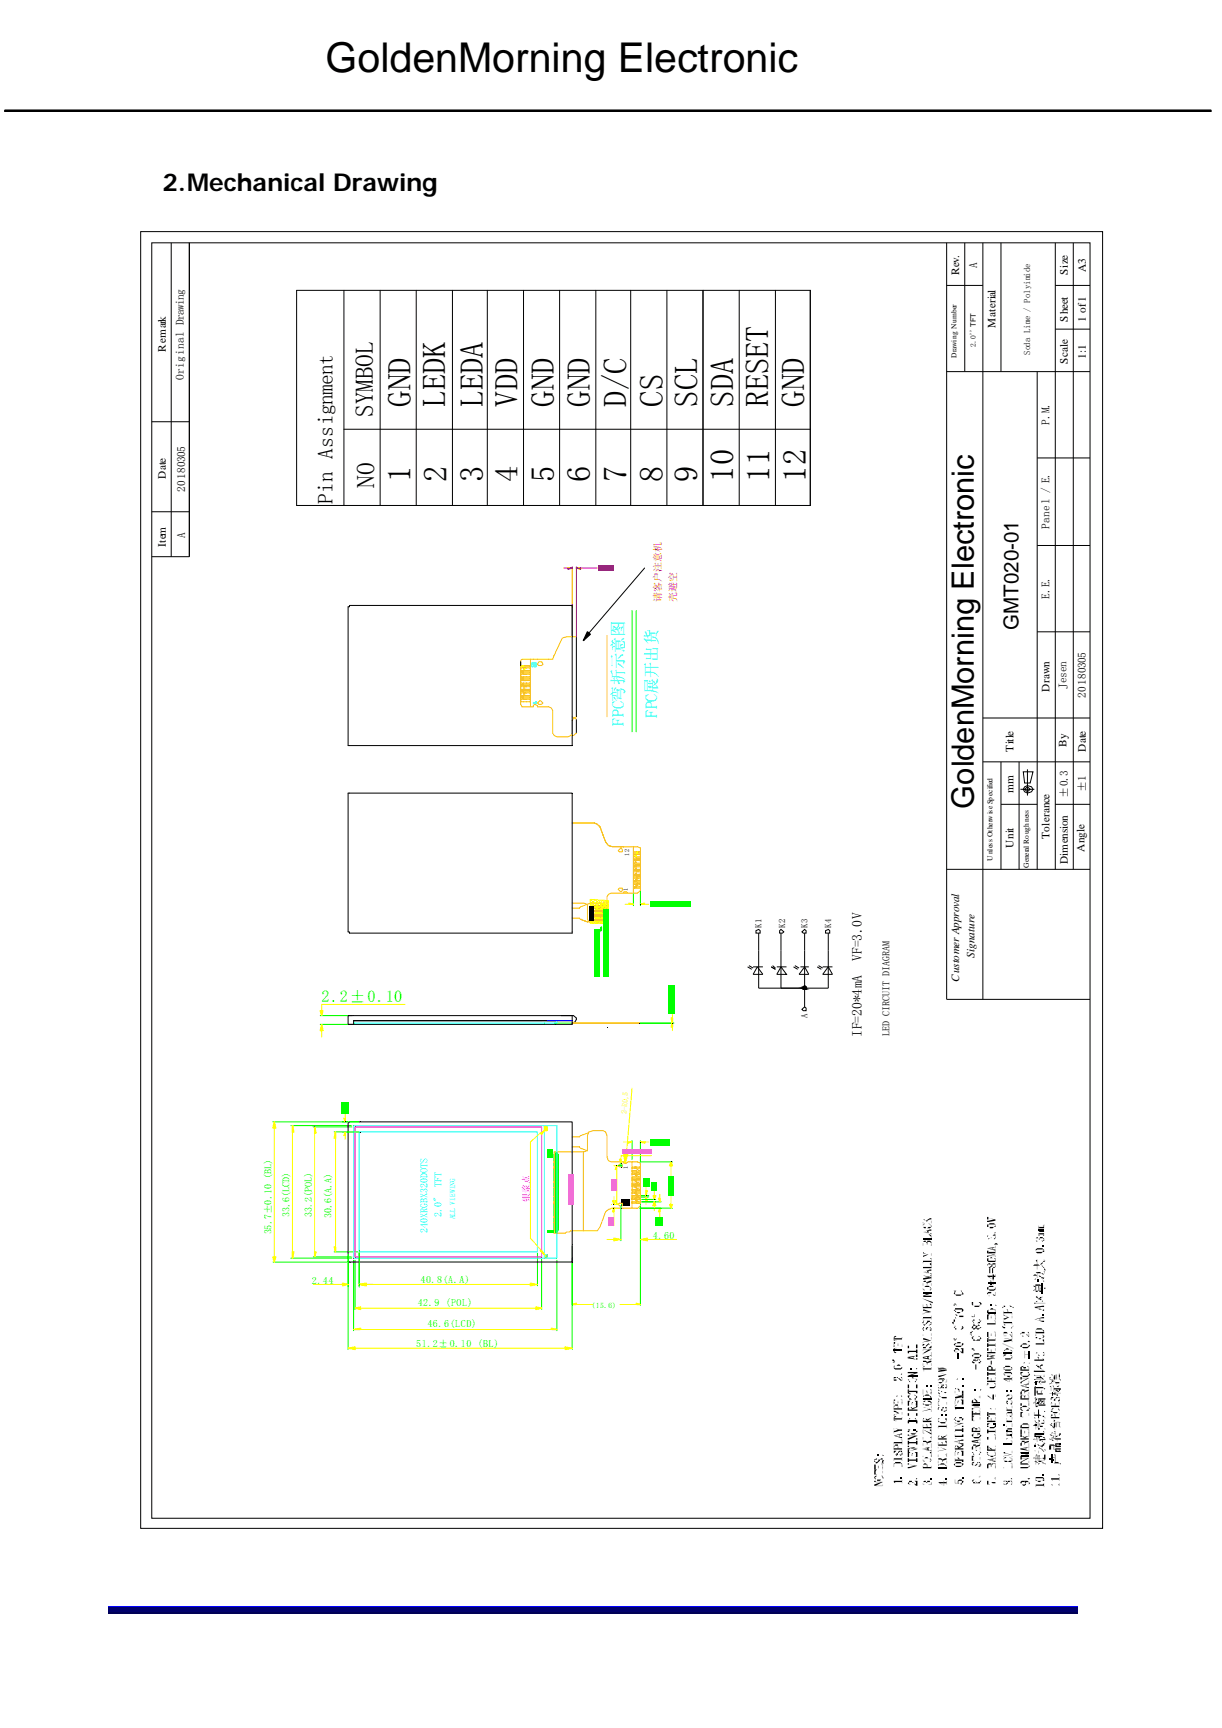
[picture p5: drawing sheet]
<svg xmlns="http://www.w3.org/2000/svg" width="210mm" height="297mm" viewBox="0 0 210 297" stroke-linecap="round" stroke-linejoin="round" font-family="sans-serif">
<defs><g id="words">
<text font-size="7.1" x="56" y="12.4">GoldenMorning Electronic</text>
<g font-size="5.6">
<text x="70.6" y="69.9" transform="rotate(-90 70.6 69.9)">GND</text>
<text x="76.6" y="69.9" transform="rotate(-90 76.6 69.9)">LEDK</text>
<text x="83" y="69.9" transform="rotate(-90 83 69.9)">LEDA</text>
<text x="89" y="69.9" transform="rotate(-90 89 69.9)">VDD</text>
<text x="95.2" y="69.9" transform="rotate(-90 95.2 69.9)">GND</text>
<text x="101.4" y="69.9" transform="rotate(-90 101.4 69.9)">GND</text>
<text x="107.7" y="69.9" transform="rotate(-90 107.7 69.9)">D/C</text>
<text x="113.9" y="69.9" transform="rotate(-90 113.9 69.9)">CS</text>
<text x="119.8" y="69.9" transform="rotate(-90 119.8 69.9)">SCL</text>
<text x="126.1" y="69.9" transform="rotate(-90 126.1 69.9)">SDA</text>
<text x="132.1" y="69.9" transform="rotate(-90 132.1 69.9)">RESET</text>
<text x="138.3" y="69.9" transform="rotate(-90 138.3 69.9)">GND</text>
<text x="70.6" y="82.8" transform="rotate(-90 70.6 82.8)">1</text>
<text x="76.8" y="82.8" transform="rotate(-90 76.8 82.8)">2</text>
<text x="83" y="82.8" transform="rotate(-90 83 82.8)">3</text>
<text x="89" y="82.8" transform="rotate(-90 89 82.8)">4</text>
<text x="95.2" y="82.8" transform="rotate(-90 95.2 82.8)">5</text>
<text x="101.4" y="82.8" transform="rotate(-90 101.4 82.8)">6</text>
<text x="107.7" y="82.8" transform="rotate(-90 107.7 82.8)">7</text>
<text x="113.9" y="82.8" transform="rotate(-90 113.9 82.8)">8</text>
<text x="119.8" y="82.8" transform="rotate(-90 119.8 82.8)">9</text>
<text x="126.1" y="82.8" transform="rotate(-90 126.1 82.8)">10</text>
<text x="132.3" y="82.8" transform="rotate(-90 132.3 82.8)">11</text>
<text x="138.5" y="82.8" transform="rotate(-90 138.5 82.8)">12</text>
</g>
<text font-size="5.3" x="167.3" y="139" transform="rotate(-90 167.3 139)">GoldenMorning Electronic</text>
<g font-size="4.3">
<text x="64.1" y="71.6" transform="rotate(-90 64.1 71.6)">SYMBOL</text>
<text x="64.3" y="83.9" transform="rotate(-90 64.3 83.9)">NO</text>
</g>
<text font-size="4.2" x="27.9" y="32.9">2. Mechanical Drawing</text>
<text font-size="3.7" x="57.2" y="86.7" transform="rotate(-90 57.2 86.7)">Pin Assignment</text>
<text font-size="3.5" x="175" y="108.3" transform="rotate(-90 175 108.3)">GMT020-01</text>
<g font-size="2.8" fill="#0ff">
<text x="107.2" y="124.7" transform="rotate(-90 107.2 124.7)">FPC弯折示意图</text>
<text x="112.9" y="123.4" transform="rotate(-90 112.9 123.4)">FPC展开出货</text>
</g>
<text font-size="2.8" fill="#0f0" x="55.3" y="172.2">2.2±0.10</text>
<g font-size="2.4">
<text x="148.1" y="165.1" transform="rotate(-90 148.1 165.1)">VF=3.0V</text>
<text x="148.1" y="178.2" transform="rotate(-90 148.1 178.2)">IF=20*4mA</text>
</g>
<g font-size="1.9">
<text x="164.8" y="47.3" transform="rotate(-90 164.8 47.3)">Rev.</text>
<text x="167.9" y="46.1" transform="rotate(-90 167.9 46.1)">A</text>
<text x="183.5" y="47.3" transform="rotate(-90 183.5 47.3)">Size</text>
<text x="186.6" y="46.7" transform="rotate(-90 186.6 46.7)">A3</text>
<text x="171" y="56.4" transform="rotate(-90 171 56.4)">Material</text>
<text x="183.5" y="55.3" transform="rotate(-90 183.5 55.3)">Sheet</text>
<text x="186.6" y="55.3" transform="rotate(-90 186.6 55.3)">1 of 1</text>
<text x="28.5" y="60.5" transform="rotate(-90 28.5 60.5)">Remark</text>
<text x="31.6" y="65.4" transform="rotate(-90 31.6 65.4)">Original Drawing</text>
<text x="183.5" y="62.6" transform="rotate(-90 183.5 62.6)">Scale</text>
<text x="186.6" y="61.7" transform="rotate(-90 186.6 61.7)">1:1</text>
<text x="180.4" y="73.1" transform="rotate(-90 180.4 73.1)">P.M.</text>
<text x="28.5" y="82.4" transform="rotate(-90 28.5 82.4)">Date</text>
<text x="31.8" y="84.5" transform="rotate(-90 31.8 84.5)">20180305</text>
<text x="28.5" y="94" transform="rotate(-90 28.5 94)">Item</text>
<text x="31.8" y="92.5" transform="rotate(-90 31.8 92.5)">A</text>
<text x="180.4" y="91" transform="rotate(-90 180.4 91)">Panel / E.</text>
<text x="180.4" y="103" transform="rotate(-90 180.4 103)">E.E.</text>
<text x="180.4" y="118.9" transform="rotate(-90 180.4 118.9)">Drawn</text>
<text x="183.2" y="118.5" transform="rotate(-90 183.2 118.5)">Jesen</text>
<text x="186.6" y="120" transform="rotate(-90 186.6 120)">20180305</text>
<text x="174.2" y="129.2" transform="rotate(-90 174.2 129.2)">Title</text>
<text x="183.2" y="128.4" transform="rotate(-90 183.2 128.4)">By</text>
<text x="186.6" y="129.2" transform="rotate(-90 186.6 129.2)">Date</text>
<text x="174.2" y="136.3" transform="rotate(-90 174.2 136.3)">mm</text>
<text x="183.5" y="137.2" transform="rotate(-90 183.5 137.2)">±0.3</text>
<text x="186.6" y="136.1" transform="rotate(-90 186.6 136.1)">±1</text>
<text x="174.2" y="145.8" transform="rotate(-90 174.2 145.8)">Unit</text>
<text x="180.4" y="144.3" transform="rotate(-90 180.4 144.3)">Tolerance</text>
<text x="183.5" y="148.6" transform="rotate(-90 183.5 148.6)">Dimension</text>
<text x="186.4" y="146.4" transform="rotate(-90 186.4 146.4)">Angle</text>
<text x="167.4" y="164.7" transform="rotate(-90 167.4 164.7)">Signature</text>
<text x="164.8" y="168.8" transform="rotate(-90 164.8 168.8)">Customer Approval</text>
</g>
<g font-size="1.7" fill="#f00">
<text x="113.6" y="103.4" transform="rotate(-90 113.6 103.4)">请客户注意机</text>
<text x="116.3" y="103.4" transform="rotate(-90 116.3 103.4)">壳避空</text>
</g>
<text font-size="1.7" x="152.9" y="178" transform="rotate(-90 152.9 178)">LED CIRCUIT DIAGRAM</text>
<g font-size="1.7" fill="#0f0">
<text x="49.8" y="209.2" transform="rotate(-90 49.8 209.2)">33.6(LCD)</text>
<text x="53.6" y="209.2" transform="rotate(-90 53.6 209.2)">33.2(POL)</text>
<text x="56.9" y="209.4" transform="rotate(-90 56.9 209.4)">30.6(A.A)</text>
<text x="46.7" y="212.2" transform="rotate(-90 46.7 212.2)">35.7±0.10 (BL)</text>
<text x="112.2" y="213.1">4.60</text>
<text x="53.6" y="220.8">2.44</text>
<text x="72.2" y="220.6">40.8(A.A)</text>
<text x="71.8" y="224.5">42.9 (POL)</text>
<text x="71.5" y="231.5">51.2±0.10 (BL)</text>
<text x="73.4" y="228.1">46.6(LCD)</text>
</g>
<g font-size="1.7" fill="#0ff">
<text x="75.8" y="209.2" transform="rotate(-90 75.8 209.2)">2.0&quot;</text>
<text x="75.8" y="204" transform="rotate(-90 75.8 204)">TFT</text>
<text x="73.4" y="212" transform="rotate(-90 73.4 212)">240XRGBX320DOTS</text>
</g>
<g font-size="1.5">
<text x="177" y="61.1" transform="rotate(-90 177 61.1)">Soda Lime / Polyimide</text>
<text x="130.9" y="159.5" transform="rotate(-90 130.9 159.5)">K1</text>
<text x="134.9" y="159.5" transform="rotate(-90 134.9 159.5)">K2</text>
<text x="138.7" y="159.5" transform="rotate(-90 138.7 159.5)">K3</text>
<text x="142.8" y="159.5" transform="rotate(-90 142.8 159.5)">K4</text>
<text x="138.7" y="175" transform="rotate(-90 138.7 175)">A</text>
</g>
<text font-size="1.5" fill="#f0f" x="90.9" y="206.6" transform="rotate(-90 90.9 206.6)">银浆点</text>
<g font-size="1.3">
<text x="167.7" y="59.6" transform="rotate(-90 167.7 59.6)">2.0''TFT</text>
<text x="164.3" y="61.5" transform="rotate(-90 164.3 61.5)">Drawing Number</text>
<text x="170.6" y="147.9" transform="rotate(-90 170.6 147.9)">Unless Otherwise Sp ecified</text>
<text x="176.8" y="149.2" transform="rotate(-90 176.8 149.2)">General Rough ness</text>
</g>
<text font-size="1.3" fill="#ff0" x="107.7" y="191.6" transform="rotate(-85 107.7 191.6)">2-R0,5</text>
<text font-size="1.3" fill="#0ff" x="78.2" y="209.6" transform="rotate(-90 78.2 209.6)">ALL VIEWING</text>
<text font-size="1.3" fill="#0f0" x="101.7" y="224.9">(15.6)</text>
<g font-size="1.1">
<text x="108.1" y="147.1" transform="rotate(-90 108.1 147.1)">12</text>
<text x="107.9" y="153.1" transform="rotate(-90 107.9 153.1)">1</text>
<text x="107.9" y="201" transform="rotate(-90 107.9 201)">1</text>
</g>
</g></defs>
<path d="M18.6 276.2h166.5" fill="none" stroke="#00f" stroke-width=".25"/>
<path d="M18.6 276.3h166.5v.8h-166.5z" fill="#00006b"/>
<path d="M18.6 277.2h166.5" fill="none" stroke="#005" stroke-width=".25"/>
<path d="M19.1 7.5h190.8v18.5h-190.8z" fill="#fff"/>
<g fill="#000">
<path d="M137.8 169.9l.7 .2h-.5zM137.8 169.9h.7v.2zM137.8 169.9l.2-.2 .5 .2zM138 169.7h.5v.2zM138 170.1h.5zM138 169.7l.3-.3 .2 .3zM170.8 213.9l.2-.2h.3l.2 .2zM170.8 212l.2-.2v.2zM177.5 219.3l.2-.2h.3l.2 .2zM177.5 217.6l.2-.2h.5v.2zM178 218.7h.2v1v-.8zM178 216.7l.2-.2v1.7v-1.3z"/>
<path d="M178.5 211.8l.2-.2h.7v.2zM178.5 212l.2 .2h-.2zM178.5 210.9l.2 .2h-.2zM179.4 218.4v.5zM153.3 233.7h.3l.2 .4-.5-.2zM153.3 234.1h.3l.2 .2zM154.1 239.9h.2l-.2 .2zM154.8 239.9h.2v.2zM154.8 236.7h.2v.6v-.4zM154.8 236.3l.2-.2v.2zM156 238.8h.4h-.2v.5zM157.4 235.2h.2l-.2 .2z"/>
<path d="M158.6 238.8v.9v-.9h.2zM158.6 231.1v.2zM158.6 231.1h.2zM158.6 228.1v.4zM158.6 228.1h.2l-.2 .2zM158.6 227h.2l-.2 .2zM158.6 224.2v.7v-.7l.2-.2zM158.6 222.9l.2-.2h1.2v.2zM159.6 231.8l.2-.3h.2v.3zM159.6 228.7h.2v-.2l.2 .2zM159.8 227.7h.2l-.4 .2zM159.8 231.5l.2-.2v.2z"/>
<path d="M159.8 228.5h.2v-.2v.4zM159.8 227.7l.2-.2v.2zM158.4 223.2l1.9 .6v.2zM163.9 224.2l.2-.2 .2 .2zM164.3 237.1l.3-.2v.2zM167 231.8h.2l.2 .2h-.4zM167 229.8l.4-.2-.2 .2v.2zM168.4 238.8h.3l-.3 .3zM169.6 239.9h1v.7v-.7zM169.6 230l.5-.2-.3 .2v.5zM170.1 233.3l.9 .2zM170.8 222.1h.2v.6v-.6z"/>
<path d="M171 224.2l.3 .3h-.3zM172.5 227v.5v-.5h.2zM173.7 229h.2v.8v-.6zM172.2 230.9l2 .9zM175.3 235.8h.5l-.5 .5zM175.8 234.3l.3-.2v.2zM176.1 239.1l.7-.3v.3l-.7 .2zM176.6 229h.2v.8v-.6zM176.6 230.7l.2-.2 .2 .2zM177.7 238.4l.3-.2v1.7h-.3zM177.7 236.3l.3 .2h.9h-1.2zM177.7 237.6h.3l-.3 .2z"/>
<path d="M177.7 235.6v.2zM178 229.4v.2v-.2h.2zM178 220.8v.4zM178.2 238.8v.7zM178.2 233.3h.3v.4v-.2zM178.7 237.3h.2l-.2 .3h-.2zM178.7 237.6h.9zM178.7 221v.4h.2h-.2zM178.9 239.1h.3zM179.2 221.4h.4zM179.4 238.6v.2zM180.4 238.4l.2-.2v.9v-.7z"/>
<path d="M180.4 239.5h.4zM180.4 236.7h.2l-.2 .2zM180.8 238.2h.3v1.1v-.9zM180.8 239.1v.8zM180.8 236.7h.3v.4v-.4zM181.1 236.5l.2-.2-.2 .4zM181.3 236.7h.3v.4v-.4zM181.6 236.7h.4v.4v-.4zM181.6 236.3v.4zM182 238.8v.3zM182 236.1v.6zM150.2 252.6h.5l-.2 .2v.5z"/>
<path d="M150.2 250.9h.3l-.3 .2zM150.2 250.9l.5-.2v.2zM151.7 251.3l.2 .2h-.5zM151.7 251.1v.2zM151.7 250l.2 .3h-.2zM153.6 249.6h.2l-.2 .2zM153.6 249.4h.5l-.3 .2h-.2zM154.5 250h.5l-.2 .3zM155 249.8v.2zM156.4 249l1.2 .2zM157.4 254.1h.2l-.2 .2zM158.6 245.7l1.4 .7v.2z"/>
<path d="M158.6 244.9v.6v-.6l.2-.2zM161.2 247.9v.6v-.6l.3-.2zM161.2 243.8h.3l-.3 .2v.2zM161.2 241.9h.3l-.3 .2zM161.2 240.8v.6l.3 .2h-.3zM161.2 240.8h.3l-.3 .2v.4zM162.2 242.5h.5l-.5 .2zM162.4 242.5l.3-.2v.2zM164.1 249.4h.2l-.2 .2v.7zM164.1 246.6v.4v-.4l.2-.2zM164.1 240.6h.2l-.2 .2v.6zM167 254.6l.2-.3h.2l-.2 .3z"/>
<path d="M167 251.5h.2v.3zM167 251.3h.4l-.2 .2zM167 250.3h.4l-.2 .2v.4zM167 243.4h.4l-.2 .2v.4zM167.7 248.5l.7-.2v.2l-.7 .3zM168.2 252h.5l-.5 .2zM168.4 251.8v.2zM169.6 249.6h.5h-.3l-.2 .2zM169.6 244.7h.5l-.5 .4zM169.6 242.7h.5h-.3v.5zM170.1 242.1h.2v.2zM170.3 249l.7-.2v-.3v.3z"/>
<path d="M170.8 242.1h.2v.2v-.2zM171 244.7v.6zM173 245.7l.2-.2h.7v.2zM173 246v.2l.2 .2-.2-.2zM173 241.9v.2l.2 .2-.2-.2zM173.7 242.9h.2v.3v-.3zM173.7 242.7h.2zM173.7 254.1h.2v.2zM175.3 242.7h.5l-.2 .2v.5zM176.1 247.9l.7-.2v.2l-.7 .2zM176.6 254.1h.4l-.2 .2zM177.5 250.7l.2-.2v.2h.3z"/>
<path d="M177.5 247.5l.2-.3v.3h.5zM177.5 245.1l.2-.2h.3v.2zM177.7 250.3h.3v.8v-.8zM177.7 251.3l.3-.2v.7v-.5zM177.7 249.4h.3h-.3v.2zM177.7 246.4h.3l-.3 .4zM177.7 244.2h.3v1.5v-1.2zM178 250h.2v1.1v-.8zM178 247.2l.2-.2v.9v-.7zM178 244.5h.2v1v-.8zM178 240.6l.2-.2v.2l-.2 .2zM178.2 250.3v.4h.3h-.3z"/>
<path d="M178.2 249.4h.3v.4v-.4zM178.5 247.5h1.1zM178.5 242.1v1.7zM178.5 240.4v1zM178.7 250.3v.8zM178.7 244.7h.7zM178.7 244.7v.4zM178.7 240.6v.4zM178.9 250.7h.5zM178.9 241h.3l-.3 .2zM180.4 248.3v.9zM180.4 247.2l.2 .3h-.2z"/>
<path d="M180.6 246.4l.2-.2v.2zM180.8 247v.2h-.2zM181.1 250h.2v.7v-.4zM181.1 246.2l.2-.2v1.2v-1zM181.1 246.4h.2zM181.1 244.7l.2-.2v.8l-.2 .2zM181.3 248.1v.4zM181.3 249v.4zM181.3 247l.3-.2h.2l-.2 .2zM181.3 243.4l.7-.2v-.3v.3zM181.6 244.5v.8zM181.6 240.8h.4z"/>
<path d="M181.8 253.5h.2v.2zM182 246.6v.2zM182 240.6v.2z"/>
<path d="M158.6 219.3h1.2l.2-.2v.4v-.2z" fill-rule="evenodd"/>
<path d="M158.6 219.9h1.4v-.2v.2z" fill-rule="evenodd"/>
<path d="M158.6 219.7l1-.2 .4 .2-1.2 .2h-.2z" fill-rule="evenodd"/>
<path d="M158.6 219.1v.2l1.4 .2v.2l-1.4-.4z" fill-rule="evenodd"/>
<path d="M158.6 218.7l.7 .2 .3-.5v.5h.4v.2l-.2-.2z" fill-rule="evenodd"/>
<path d="M158.6 218.7l1.4-.5v.2h-.4l-.3 .5v-.5z" fill-rule="evenodd"/>
<path d="M158.6 217.6v.2h1.4v.2h-1.4z" fill-rule="evenodd"/>
<path d="M158.6 216.7h1.4v.2h-1.4v.2z" fill-rule="evenodd"/>
<path d="M158.6 215.2l.7 .4-.7-.2z" fill-rule="evenodd"/>
<path d="M158.6 215.9l.7-.3h.7v-.2v.5v-.3h-.4l-1 .5z" fill-rule="evenodd"/>
<path d="M158.6 213.7v.4v-.2h1.4v.2v-.2h-.7v-.4v.4h-.7z" fill-rule="evenodd"/>
<path d="M158.6 213.5l.2-.2h.3v.2h.2v.4v-.2l-.2-.2h-.5v.6z" fill-rule="evenodd"/>
<path d="M158.6 211.8l.7 .2 .3-.4v.4h.4v.2l-.2-.2z" fill-rule="evenodd"/>
<path d="M158.6 211.8l1.4-.5v.3h-.4l-.3 .4v-.4z" fill-rule="evenodd"/>
<path d="M158.6 210.5v.4h.5v.2h.2l.3-.2h.4v-.2v.2l-.2 .2h-1l-.2-.2z" fill-rule="evenodd"/>
<path d="M158.6 210.5v.2v-.2l.2-.2v.2z" fill-rule="evenodd"/>
<path d="M158.6 209.8v.5v-.2h1.4v.2v-.5v.3h-1.4z" fill-rule="evenodd"/>
<path d="M158.6 209.4v.2h.2l.5 .5v-.3l-.7-.2z" fill-rule="evenodd"/>
<path d="M159.1 209.8l.7-.4h.2v.2z" fill-rule="evenodd"/>
<path d="M159.3 213.3h.5l.2 .2v.6v-.4l-.2-.2h-.5v.2z" fill-rule="evenodd"/>
<path d="M159.6 217.1h.4v.9v-.4l-.2-.2v-.3z" fill-rule="evenodd"/>
<path d="M159.6 216.3h.4v.8v-.6l-.2-.2z" fill-rule="evenodd"/>
<path d="M159.6 212.2h.2l.2 .2v.7v-.5z" fill-rule="evenodd"/>
<path d="M159.6 210.3l.4 .4v.2v-.2z" fill-rule="evenodd"/>
<path d="M158.6 212.9h1.4v.2h-1.4z" fill-rule="evenodd"/>
<path d="M169.6 219.3l1 .6v-.8h.2v.2h.2v-.2v.4h-.2v.4h-.2z" fill-rule="evenodd"/>
<path d="M169.6 219.3h1v.6v-.4h-.8z" fill-rule="evenodd"/>
<path d="M169.6 217.4h.2v-.3h.3l.2 .3h-.5l-.2 .2z" fill-rule="evenodd"/>
<path d="M169.6 217.4v.2l.2 .2h.3l.2-.2v-.2h.3v-.3h.4v.7v-.4h-.4v.2h-.3v.2l-.2 .2-.5-.4z" fill-rule="evenodd"/>
<path d="M169.6 216.3h.5l.2-.2 .3 .2h.4v.4v-.2l-.2-.2h-1v.2z" fill-rule="evenodd"/>
<path d="M169.6 216.3l.2 .2v.2h1.2v-.2v.4h-1.2l-.2-.2z" fill-rule="evenodd"/>
<path d="M169.6 215.9l1.4-.3-1.2 .3v.2h-.2z" fill-rule="evenodd"/>
<path d="M169.6 215h.2v.4l1.2 .2-1.4-.2z" fill-rule="evenodd"/>
<path d="M169.6 214.6l1 .2v-.2v.2h.4v.2z" fill-rule="evenodd"/>
<path d="M169.6 214.6l1.4-.2v-.3v.5v-.2l-.4 .2v.2v-.2z" fill-rule="evenodd"/>
<path d="M169.6 212.6l.2 .3h.3l-.3 .2v-.2z" fill-rule="evenodd"/>
<path d="M169.6 212.4h.7v.2l.5-.4h.2v.7v-.5h-.4l-.3 .2v.3v-.5h-.5l-.2 .2z" fill-rule="evenodd"/>
<path d="M169.6 210.5h.2l.3-.2h.7l.2 .2v.4v-.4h-1.2v.2z" fill-rule="evenodd"/>
<path d="M169.6 210.5l.2 .2v.2h1l.2-.2v.2h-.2l-.2 .2h-.5v-.2h-.5z" fill-rule="evenodd"/>
<path d="M169.6 209.8l1.2-.2 .2 .2-1.2 .3h-.2z" fill-rule="evenodd"/>
<path d="M169.6 209.2h.2v.2l1.2 .2v.2l-.2-.2-1-.2v.2h-.2z" fill-rule="evenodd"/>
<path d="M169.8 215.2h1.2v-.2v.4h-1.2z" fill-rule="evenodd"/>
<path d="M169.8 215.9h1.2v.2v-.2z" fill-rule="evenodd"/>
<path d="M170.3 217.6l.3 .2h.4v-.2v.2l-.2 .2-.2-.2h-.3z" fill-rule="evenodd"/>
<path d="M170.8 212.9h.2v-.3v.3l-.2 .2z" fill-rule="evenodd"/>
<path d="M178 214.8l.2-.2h1v.2h.2v.4v-.2l-.2-.2h-1l-.2 .2z" fill-rule="evenodd"/>
<path d="M178 214.8v.4h1.2v-.2h.2v.2h-.2l-.3 .2h-.7l-.2-.2z" fill-rule="evenodd"/>
<path d="M178 213.1v.2h.2v.2l-.2-.2z" fill-rule="evenodd"/>
<path d="M178 212.9l.2-.3 .3 .3v.2l.2-.2v-.3h.5v.3h.2v.4v-.2l-.2-.2h-.5v.2h-.2v-.2h-.5v.2z" fill-rule="evenodd"/>
<path d="M178.2 219.3h.5l.2 .2h.3v.2h-.3v-.2z" fill-rule="evenodd"/>
<path d="M178.2 218.7h.5l.2 .2h.3v.2l-.3-.2h-.7z" fill-rule="evenodd"/>
<path d="M178.2 217.4a1.19 1.19 0 0 0 1.2-.9v.2h.2l-.2 .2h-.2v.2l-.3 .3h-.4v.2h-.3z" fill-rule="evenodd"/>
<path d="M178.5 219.9h.7v.3h.2v.2l-.2-.2v-.3z" fill-rule="evenodd"/>
<path d="M178.2 219.9h.3v.5h-.3z" fill-rule="evenodd"/>
<path d="M178.5 217.4l.2 .2h.5v.2h.2l.2 .6-.2-.2v-.2l-.5-.4h-.4z" fill-rule="evenodd"/>
<path d="M178.5 212v.2l.2 .2h-.2z" fill-rule="evenodd"/>
<path d="M178.5 211.8v.2h.9v.2h-.7l-.2-.2z" fill-rule="evenodd"/>
<path d="M178.5 212.4h.7l.2-.2v.2z" fill-rule="evenodd"/>
<path d="M178.5 210.7v.2v-.2h.9v-.2v.4l-.2-.2z" fill-rule="evenodd"/>
<path d="M178.5 211.1v.2h.2h-.2z" fill-rule="evenodd"/>
<path d="M178.5 210.7v.2h.9v.2h-.7l-.2-.2z" fill-rule="evenodd"/>
<path d="M178.9 213.3h.3l.2-.2v.2h-.2v.2z" fill-rule="evenodd"/>
<path d="M179.4 218.4v1.3l-.2 .2v-.2l.2-.2z" fill-rule="evenodd"/>
<path d="M179.2 218.9l.2 .2h-.2v.2z" fill-rule="evenodd"/>
<path d="M178.5 211.3h.9v.3h-.9z" fill-rule="evenodd"/>
<path d="M179.2 214.1h.2v.3h-.2z" fill-rule="evenodd"/>
<path d="M153.6 236.7h.7v.2h.2l.5 .4h-.2l-.7-.6-.3 .2h-.2v.2z" fill-rule="evenodd"/>
<path d="M153.6 236.7v.4h.2v.2v-.2h.3v.2h-.5z" fill-rule="evenodd"/>
<path d="M153.6 234.8h.5l.2-.3a.84 .84 0 0 1 .7 .7v-.2l-.2-.2h-1l-.2 .2z" fill-rule="evenodd"/>
<path d="M153.6 234.8v.2l.2 .2h1l.2-.2v.2l-.2 .2h-1l-.2-.2z" fill-rule="evenodd"/>
<path d="M153.6 232h1.4v.2h-1.4z" fill-rule="evenodd"/>
<path d="M153.6 231.8v.4l.2 .2h.3l-.3 .2-.2-.2z" fill-rule="evenodd"/>
<path d="M153.6 231.8h.5h-.3l-.2 .2v.2z" fill-rule="evenodd"/>
<path d="M153.6 231.1v.2h.7v-.2v.2h.7v-.2v.4v-.2h-1.2l-.2 .2z" fill-rule="evenodd"/>
<path d="M153.6 230.7h.2v.2l-.2 .2v.4z" fill-rule="evenodd"/>
<path d="M153.6 230h1.4v-.2v.5h-1.4z" fill-rule="evenodd"/>
<path d="M153.6 229.8v.5l.2 .2h.3h-.5z" fill-rule="evenodd"/>
<path d="M153.6 229.8l.2-.2 .3 .2h-.3l-.2 .2v.3z" fill-rule="evenodd"/>
<path d="M154.1 230.9h.2v.4v-.4h.2z" fill-rule="evenodd"/>
<path d="M156 239.9l.4-.2-.2 .2v.2v-.2z" fill-rule="evenodd"/>
<path d="M156 238.8l.2 .7h.2v.2l-.4-.2z" fill-rule="evenodd"/>
<path d="M156 238h.2v.2h1.2v-.2h.2v.6h-.2v-.4h-1.2v.4h-.2z" fill-rule="evenodd"/>
<path d="M156 237.1h.2v-.2h.5v-.2l.7 .2v.2v-.2h-1.2v.4z" fill-rule="evenodd"/>
<path d="M156 236.5l1.2-.4h.4l-1.4 .4v.2h-.2z" fill-rule="evenodd"/>
<path d="M156 235.8h1.6v.3h-1.6z" fill-rule="evenodd"/>
<path d="M156.2 233.3l.7 .2v-.2v.2l.5 .2v-.2h.2v.2l-1.6-.2z" fill-rule="evenodd"/>
<path d="M156 233.3l1.4-.3v-.2h.2v.5h-.2v-.3l-.5 .3v.2v-.2h-.7l-.2 .2z" fill-rule="evenodd"/>
<path d="M156 232.2h1.4v-.2h.2v.6h-.2v-.2h-1.2v.2h-.2z" fill-rule="evenodd"/>
<path d="M156 231.3h1.4v-.2h.2v.7h-.2v-.5h-1.2v.5h-.2z" fill-rule="evenodd"/>
<path d="M156.2 239.1h1.4v.4h-.2v-.2h-1.2z" fill-rule="evenodd"/>
<path d="M156.2 237.1v.2l.2 .3h.8l.2-.3v-.2h.2l-.2 .2v.3h-1.2z" fill-rule="evenodd"/>
<path d="M156.2 236.5h1.4v.2h-1.4z" fill-rule="evenodd"/>
<path d="M157.2 239.7l.4 .4-.2 .3v-.5h-.2z" fill-rule="evenodd"/>
<path d="M158.6 239.1v.4h.7v-.2v.2h.5l.2-.2v.2h-1.4z" fill-rule="evenodd"/>
<path d="M158.6 235.2h1.4v-.2v.4h-1.4z" fill-rule="evenodd"/>
<path d="M158.6 235v.6h.2h-.2z" fill-rule="evenodd"/>
<path d="M158.6 235v.4v-.4l.2-.2v.2z" fill-rule="evenodd"/>
<path d="M158.6 234.3v.5v-.3h1.4v.3v-.5v.2h-.7v-.4v.4h-.7z" fill-rule="evenodd"/>
<path d="M158.6 233.9h.5l.2 .2v.4v-.2l-.2-.2h-.5v.7z" fill-rule="evenodd"/>
<path d="M158.6 233.3l.7 .2 .3-.2v.2l.2 .2 .2-.2v.2l-1.4-.2z" fill-rule="evenodd"/>
<path d="M158.6 233.3v.2v-.2l1.2-.3 .2-.2v.5v-.3h-.2l-.5 .5v-.2z" fill-rule="evenodd"/>
<path d="M158.6 232.6h1.4v.2v-.4v.2z" fill-rule="evenodd"/>
<path d="M158.6 232.6v.2v-.2l1-.6h.4l-1.2 .6z" fill-rule="evenodd"/>
<path d="M158.6 231.8v.4v-.2h1.4h-1.4z" fill-rule="evenodd"/>
<path d="M158.6 231.3v.2h.5v-.2l.5-.4 .4 .4v.2v-.2l-.2-.2h-.2l-.5 .4v.3h-.5z" fill-rule="evenodd"/>
<path d="M158.6 230h1.4v.3v-.5v.2z" fill-rule="evenodd"/>
<path d="M158.6 230.7h1.4v.2v-.2z" fill-rule="evenodd"/>
<path d="M158.6 230.7v.2v-.2l1.4-.2z" fill-rule="evenodd"/>
<path d="M158.6 229.8v.2l1.4 .5-1.4-.2z" fill-rule="evenodd"/>
<path d="M158.6 229.2v.4v-.2h1.4v.2v-.4v.2h-1.4z" fill-rule="evenodd"/>
<path d="M158.6 228.3v.2l.2 .2h.3v-.4l.2-.2h.5l.2 .2v.2v-.2h-.2v-.2h-.2l-.3 .2v.2h-.2v.2h-.5z" fill-rule="evenodd"/>
<path d="M158.6 227.2v.5h.5l.2-.7h.5v.2h.2v.3l-.2-.3h-.2l-.8 .7-.2-.2z" fill-rule="evenodd"/>
<path d="M158.6 226.2v.2h1.4v-.2v.6v-.2h-1.4v.2z" fill-rule="evenodd"/>
<path d="M158.6 225.5v.2l1.4-.2-1.4 .2v.3z" fill-rule="evenodd"/>
<path d="M158.6 225.1l1.4 .4-1.4-.2z" fill-rule="evenodd"/>
<path d="M158.6 224.5v.2h.7v-.2v.2h.7v.2h-1.4z" fill-rule="evenodd"/>
<path d="M158.6 222.7l1-.4h.4l-1.2 .4-.2 .2z" fill-rule="evenodd"/>
<path d="M158.6 221.4v.3h.2v.2h1v-.2h.2v-.3v.3l-.2 .2h-1l-.2-.2z" fill-rule="evenodd"/>
<path d="M158.6 221.4v.3a.81 .81 0 0 1 1-.7l.4 .4h-.2v-.2h-1z" fill-rule="evenodd"/>
<path d="M158.6 220.6v.4v-.2h1.4v.2v-.4v.2h-.7v-.4v.4h-.7z" fill-rule="evenodd"/>
<path d="M158.6 220.4l.2-.2h.3v.2h.2v.4v-.2l-.2-.2h-.5v.6z" fill-rule="evenodd"/>
<path d="M159.1 239.1h.5h-.3v.4v-.2z" fill-rule="evenodd"/>
<path d="M159.1 224.2h.5h-.3v.5v-.2z" fill-rule="evenodd"/>
<path d="M159.3 234.1l.7-.2v.2l-.7 .2z" fill-rule="evenodd"/>
<path d="M159.3 220.4l.7-.2v.2l-.7 .2z" fill-rule="evenodd"/>
<path d="M159.6 238.8h.4v.9v-.6l-.2-.3z" fill-rule="evenodd"/>
<path d="M159.6 224h.2l.2 .2v.7v-.4l-.2-.3v-.2z" fill-rule="evenodd"/>
<path d="M158.6 222.1h1.4v.2h-1.4z" fill-rule="evenodd"/>
<path d="M161.2 239.9h.3l.2 .2h1v.3h-.8z" fill-rule="evenodd"/>
<path d="M161.2 239.9v.5l.3 .2h-.3z" fill-rule="evenodd"/>
<path d="M161.2 238.8l.7 .5h.8l-.3 .2-.2-.2h-.5v-.2h-.5z" fill-rule="evenodd"/>
<path d="M161.2 238.8v.5l.3 .2v.2l-.3-.2z" fill-rule="evenodd"/>
<path d="M161.2 238v.2v-.2h.5l.2 .2-.2-.2z" fill-rule="evenodd"/>
<path d="M161.2 238v.4l.3 .2 .2-.2v-.2h.2v-.2h.8v.4v-.2l-.3-.2h-.2v.2h-.3v.2l-.2 .2h-.5z" fill-rule="evenodd"/>
<path d="M161.2 237.1v.2v-.2l.3-.2h.4v.4v-.2z" fill-rule="evenodd"/>
<path d="M161.2 237.1v.5h.7v-.5l.3 .2-.5 .5h-.2l-.3-.2z" fill-rule="evenodd"/>
<path d="M161.2 236.5l1.5-.2-1.2 .4h-.3z" fill-rule="evenodd"/>
<path d="M161.2 235.8v.3l1.5 .2-1.5-.2z" fill-rule="evenodd"/>
<path d="M161.2 234.8v.2l1.5 .2-1.5-.2v.2z" fill-rule="evenodd"/>
<path d="M161.2 235.6l1-.2 .5 .2-1.5 .2z" fill-rule="evenodd"/>
<path d="M161.2 235.2h1.5l-1 .2h-.5z" fill-rule="evenodd"/>
<path d="M161.5 235.4h1.2v.2l-.5-.2z" fill-rule="evenodd"/>
<path d="M161.9 238.4h.3v.2h.2v-.2h.3v-.2v.4h-.8z" fill-rule="evenodd"/>
<path d="M161.9 236.9l.8 .2v.2v-.2h-.8z" fill-rule="evenodd"/>
<path d="M162.4 237.6h.3v-.3v.3z" fill-rule="evenodd"/>
<path d="M163.6 227.2h.3v-.2l.2 .2h-.2v.3h-.3z" fill-rule="evenodd"/>
<path d="M163.6 227.2v.3h.3v.2l-.3-.2z" fill-rule="evenodd"/>
<path d="M163.9 232.2l.2-.2v.4h.5h-.5z" fill-rule="evenodd"/>
<path d="M163.9 231.1l.2-.2v.4h1.2v-.2v.2l-.2 .2h-.8z" fill-rule="evenodd"/>
<path d="M163.9 230v.3h.4v-.3v.3l-.2 .2-.2-.2z" fill-rule="evenodd"/>
<path d="M163.9 230h.4v.3v-.3h-.2l-.2 .3z" fill-rule="evenodd"/>
<path d="M163.9 228.1h.2v-.2v.4h.2v.2h.8l.2-.2v-.2l.2 .2-.2 .2h-1.2v-.2z" fill-rule="evenodd"/>
<path d="M163.9 227.9h.2v.2v-.2h.2z" fill-rule="evenodd"/>
<path d="M163.9 226.8h.2v.4l-.2-.2z" fill-rule="evenodd"/>
<path d="M163.9 225.3l.2-.2v.2l.2 .2h1v-.2v.2l-.7 .2-.3-.2h-.2v-.2z" fill-rule="evenodd"/>
<path d="M163.9 224.2l.2 .3h.2v-.3v.3h-.4z" fill-rule="evenodd"/>
<path d="M164.1 222.1v.4h1.2v-.2l.2 .2h-.2l-.2 .2h-.8l-.4-.4z" fill-rule="evenodd"/>
<path d="M163.9 221.9h.4l-.2 .2v.2v-.2z" fill-rule="evenodd"/>
<path d="M164.1 239.7h1.2v-.2h.2v.4h-.2v-.2z" fill-rule="evenodd"/>
<path d="M164.1 239.5v.2l1.4 .2v.2l-1.4-.4z" fill-rule="evenodd"/>
<path d="M164.1 239.1v.2h.7v-.5v.5h.5v-.2h.2v.4h-.2v-.2h-1.2v.2z" fill-rule="evenodd"/>
<path d="M164.1 238.6h.5l.2 .2v.5l-.2-.7h-.3l-.2 .2v.7z" fill-rule="evenodd"/>
<path d="M164.1 231.8h.5l.2 .2v.2h.3l.2 .2v.2l-.2-.2v-.2h-.3l-.2-.2h-.5v.2z" fill-rule="evenodd"/>
<path d="M164.1 230.9h.2l.3-.2h.5v.2h.4v.2l-.2 .2v-.4h-1l-.2 .2z" fill-rule="evenodd"/>
<path d="M164.1 226h.2l.3 .2h.9v.2h-.7v-.2h-.5z" fill-rule="evenodd"/>
<path d="M164.1 226v.4l.2 .2h-.2z" fill-rule="evenodd"/>
<path d="M164.1 224.9h1.2l.2 .2v.2l-.2 .2v-.4h-1.2v.2z" fill-rule="evenodd"/>
<path d="M165.1 231.8h.4v.8h-.2v-.6z" fill-rule="evenodd"/>
<path d="M165.1 227.9h.2l.2 .2v.2l-.2-.2v-.2z" fill-rule="evenodd"/>
<path d="M165.1 221.9h.2l.2 .6z" fill-rule="evenodd"/>
<path d="M165.3 236.9h.2v.2h-.2z" fill-rule="evenodd"/>
<path d="M166.7 228.7h.3l.2 .3h-.2v-.3z" fill-rule="evenodd"/>
<path d="M166.7 229h.3v.2h-.3v.2z" fill-rule="evenodd"/>
<path d="M166.7 229.2v.2h.3v.2l-.3-.2z" fill-rule="evenodd"/>
<path d="M167 234.1h.2v.2v-.2h.2v.2h-.2z" fill-rule="evenodd"/>
<path d="M167.2 233.7h.5v.2l.2-.2h.5v.2l.3 .2h-.3v-.2l-.2-.2-.3 .2h-.2v.2v-.2h-.5v.2h-.2l.2-.2z" fill-rule="evenodd"/>
<path d="M167 233l.2-.2v.5h1.2v-.3v.3l-.2 .2h-.8v-.2h-.2z" fill-rule="evenodd"/>
<path d="M167 232v.2h.2l.2-.2v.2h-.4z" fill-rule="evenodd"/>
<path d="M167 229.8l.2 .2v.3h.2l.3 .2 .2-.2h.5v-.3v.5h-1.2z" fill-rule="evenodd"/>
<path d="M167 228.1l.2-.2v.4h.2l.3-.2v-.2h.2l.3-.2 .2 .2v.2h.3l-.3 .2v-.4h-.5a.85 .85 0 0 1-.7 .6v-.2h-.2z" fill-rule="evenodd"/>
<path d="M167 227h.2v.2l.2 .3h.5l.3-.3h.2v-.2v.5h-1.2v-.3z" fill-rule="evenodd"/>
<path d="M167 226.2l.2 .2 .2-.2v-.2v.4h-.4z" fill-rule="evenodd"/>
<path d="M167 226h.4v.2v-.2h-.4v.2z" fill-rule="evenodd"/>
<path d="M167 224l.2 .2v.3h1.2v-.3v.3l-.2 .2h-.8v-.2h-.2l-.2-.3z" fill-rule="evenodd"/>
<path d="M167 223.8h.4h-.2v.4l-.2-.2z" fill-rule="evenodd"/>
<path d="M167.2 232.8v.2v-.2l.2-.2h.8l.5 .4-.3 .3v-.5z" fill-rule="evenodd"/>
<path d="M167.2 227.7h.2l.3 .2v.2v-.2h-.5v.2z" fill-rule="evenodd"/>
<path d="M167.2 226.8h1.2v.2h.3l-.3 .2v-.2l-.2-.2h-.8v.2h-.2z" fill-rule="evenodd"/>
<path d="M167.7 228.3h.7v-.2v.2l-.2 .2h-.3z" fill-rule="evenodd"/>
<path d="M168.2 234.1h.2v.2v-.2v.2h-.2z" fill-rule="evenodd"/>
<path d="M168.2 229.6l.5 .4-.3 .3v-.5h-.2z" fill-rule="evenodd"/>
<path d="M168.2 223.8h.2l.3 .2v.2h-.3v-.2z" fill-rule="evenodd"/>
<path d="M169.6 239.9h.2l.8 .7v-.9h.2v.2h.2v-.2v.4v-.2h-.2v.7h-.2z" fill-rule="evenodd"/>
<path d="M169.6 238v.2h.2v.2h1l.2-.2v.2l-.2 .2h-.7v-.2h-.3v-.2h-.2z" fill-rule="evenodd"/>
<path d="M169.6 237.8h.5h-.3v.2h-.2v.2z" fill-rule="evenodd"/>
<path d="M169.6 237.3h.7v-.4v.4h.7v.3h-1.4z" fill-rule="evenodd"/>
<path d="M169.6 236.7h.2v.2h1.2v-.2v.4v-.2h-.7v.4v-.4h-.5v.2h-.2z" fill-rule="evenodd"/>
<path d="M169.6 235.8h.2v.3h1.2v-.3v.7v-.2h-1.2v.2h-.2z" fill-rule="evenodd"/>
<path d="M169.6 235h.2v-.2h.5v.2h.3l-.3 .4v-.4h-.5v.6h-.2z" fill-rule="evenodd"/>
<path d="M169.6 232.8l1.4 .2-1.2-.2v.2h-.2z" fill-rule="evenodd"/>
<path d="M169.6 233.5h1.4l-1.2 .2h-.2z" fill-rule="evenodd"/>
<path d="M169.6 233h.2v.3l1.2-.3-.7 .3h-.7z" fill-rule="evenodd"/>
<path d="M169.6 232.4h.7v-.4v.4h.7v.2h-1.4z" fill-rule="evenodd"/>
<path d="M169.6 231.8h.2v.2h1.2v-.2v.4v-.2h-.7v.4v-.4h-.5v.2h-.2z" fill-rule="evenodd"/>
<path d="M169.6 230.9h.2v.2h1.2v-.2v.6v-.2h-1.2v.2h-.2z" fill-rule="evenodd"/>
<path d="M169.6 230l.2 .7h.3h-.5z" fill-rule="evenodd"/>
<path d="M169.6 229h.5h-.3v.8h-.2z" fill-rule="evenodd"/>
<path d="M169.6 227.5h1.4v.2h-1.4z" fill-rule="evenodd"/>
<path d="M169.6 226h.5l-.3 .2v.6h-.2z" fill-rule="evenodd"/>
<path d="M169.6 225.3l.7-.4h.3l.2 .2h.2v.6v-.4l-.2-.2h-1v.6h-.2z" fill-rule="evenodd"/>
<path d="M169.8 222.1h.5v.2l.7 .4h-.2l-.5-.4h-.5l-.2 .2v-.2z" fill-rule="evenodd"/>
<path d="M169.6 222.3v.2l.2 .2h.3h-.3l-.2-.2z" fill-rule="evenodd"/>
<path d="M169.6 221.2h.2l.3-.2h.5l.2 .2h.2v.5v-.5h-1.2v.2z" fill-rule="evenodd"/>
<path d="M169.6 221.2l.2 .2v.3h1l.2-.3v.3l-.2 .2h-.7l-.3-.2h-.2z" fill-rule="evenodd"/>
<path d="M169.8 235.2v.2h.5l.3-.4v.4h.4v-.2v.4h-1.2z" fill-rule="evenodd"/>
<path d="M169.8 230.3h1.2v-.3v.5h-1.2z" fill-rule="evenodd"/>
<path d="M169.8 229.2v.4h1.2v-.2v.2h-.7v-.2v.2h-.5z" fill-rule="evenodd"/>
<path d="M169.8 226.4v.4v-.2h1.2v.2v-.2h-.7v-.2v.2h-.5z" fill-rule="evenodd"/>
<path d="M169.8 225.5h1.2v.2h-1.2z" fill-rule="evenodd"/>
<path d="M170.1 229.2h.2v.4v-.4h.3z" fill-rule="evenodd"/>
<path d="M170.1 226.2h.2v.4v-.4h.3z" fill-rule="evenodd"/>
<path d="M170.1 220.2h.2v.4l.3 .2h.2h-.2z" fill-rule="evenodd"/>
<path d="M170.1 220.4h.2v.4h-.2z" fill-rule="evenodd"/>
<path d="M169.8 220.4h.5v.2h-.5z" fill-rule="evenodd"/>
<path d="M170.3 220.4h.7v.2h-.7z" fill-rule="evenodd"/>
<path d="M170.3 220.4v.2v-.2l.3-.2h.2h-.2z" fill-rule="evenodd"/>
<path d="M170.8 237.8h.2v.4v-.2z" fill-rule="evenodd"/>
<path d="M170.8 229h.2v.8v-.8z" fill-rule="evenodd"/>
<path d="M170.8 227h.2v.7v-.7z" fill-rule="evenodd"/>
<path d="M170.8 226h.2v.8v-.6z" fill-rule="evenodd"/>
<path d="M172.2 227.9l.3 .2h.2v.2h1l.5-.4-.3 .2v.2h-1.4l-.3-.2z" fill-rule="evenodd"/>
<path d="M172.2 224.7v.2l.3-.2v-.2h1.2l.2 .2h.3v.2l-.8-.4h-.7v.2z" fill-rule="evenodd"/>
<path d="M172.5 236.9l.9 .7v-.9v.2h.5v-.2v.6v-.2h-.5v.5l-.9-.5z" fill-rule="evenodd"/>
<path d="M172.5 236.9h.9v.7v-.5h-.7z" fill-rule="evenodd"/>
<path d="M172.5 236.1v.2v-.2l.2-.3h1l.2 .3v.2l-.2-.2z" fill-rule="evenodd"/>
<path d="M172.5 236.1v.2h.2v.2h1l.2-.2-.5 .4h-.2l-.7-.4z" fill-rule="evenodd"/>
<path d="M172.5 235h.2v-.2h.7l.3 .2h.2v.4v-.2l-.2-.2h-1l-.2 .2z" fill-rule="evenodd"/>
<path d="M172.5 235v.2l.2 .2h1l.2-.2v.2h-.2v.2h-1v-.2h-.2z" fill-rule="evenodd"/>
<path d="M172.5 233v.5h1.2l.2-.2v.2h-.2v.2h-1v-.2h-.2z" fill-rule="evenodd"/>
<path d="M172.5 232.8h.5l-.3 .2h-.2v.3z" fill-rule="evenodd"/>
<path d="M172.5 232.4h1.4v.2h-1.4z" fill-rule="evenodd"/>
<path d="M172.5 232.2l.5-.4h.2l.7 .4v.4v-.4h-.2v-.2h-1v.2h-.2v.4z" fill-rule="evenodd"/>
<path d="M172.5 230h1.4v.3v-.5v.2z" fill-rule="evenodd"/>
<path d="M172.5 230.7h1.4v-.2v.2z" fill-rule="evenodd"/>
<path d="M172.5 230.5l1.2-.2 .2 .2-1.2 .2h-.2z" fill-rule="evenodd"/>
<path d="M172.5 229.8v.2l1.4 .3v.2l-.2-.2-1.2-.3z" fill-rule="evenodd"/>
<path d="M172.5 229h.5l.4 .4h.3v.2h.2v.2l-.7-.6h-.7v.2z" fill-rule="evenodd"/>
<path d="M172.5 229.2v.4h.5h-.5z" fill-rule="evenodd"/>
<path d="M172.5 227.2h1.4v.5v-.2h-1.4z" fill-rule="evenodd"/>
<path d="M172.5 227v.7h.2v.2l-.2-.2z" fill-rule="evenodd"/>
<path d="M172.5 226l.7 .4-.7-.2z" fill-rule="evenodd"/>
<path d="M172.5 226.6l.7-.2h.7v-.2v.4v-.2h-.5l-.7 .4h-.2z" fill-rule="evenodd"/>
<path d="M172.5 225.5h.7v-.2v.2h.7v.5v-.3h-1.4z" fill-rule="evenodd"/>
<path d="M172.5 225.1h.7v.4v-.2l-.2-.2h-.5v.9z" fill-rule="evenodd"/>
<path d="M173.4 232.8h.3l.2 .2v.5v-.5h-.2v-.2z" fill-rule="evenodd"/>
<path d="M173.7 239.7l.2 .2v.5v-.5z" fill-rule="evenodd"/>
<path d="M175.3 239.9l.5-.2-.2 .2v.7h-.3z" fill-rule="evenodd"/>
<path d="M175.6 238.8h.5v.7v-.4h-.5v.6h-.3v-.4l.3-.2z" fill-rule="evenodd"/>
<path d="M175.3 238.2l1 .2v-.4v.4h.5v.2z" fill-rule="evenodd"/>
<path d="M175.3 238.2l1.5-.4v.2h-.5v.4v-.4z" fill-rule="evenodd"/>
<path d="M175.3 237.6l1.3-.7h.2l-1.2 .7v.2h-.3z" fill-rule="evenodd"/>
<path d="M175.3 236.7h.3v.2h1.2h-1.2v.2h-.3z" fill-rule="evenodd"/>
<path d="M175.3 236.1v.2h.3v.2h1l.2-.2v.2l-.2 .2h-.8l-.5-.4z" fill-rule="evenodd"/>
<path d="M175.3 235l.5-.2v.2h-.2v.6h-.3z" fill-rule="evenodd"/>
<path d="M175.3 232.8h.8v.7v-.7h.7h-.7v-.6v.6z" fill-rule="evenodd"/>
<path d="M175.3 231.3l.3-.2v.4h1l.2-.2v.2l-.2 .3h-.8l-.2-.3h-.3z" fill-rule="evenodd"/>
<path d="M175.6 229h.5v.2l.2 .2h.3v.2h.2v.2l-.7-.6h-.5l-.3 .2v-.2h.3z" fill-rule="evenodd"/>
<path d="M175.3 229.2v.2l.3 .2h.2v.2l-.5-.4z" fill-rule="evenodd"/>
<path d="M175.6 239.3v.2h1.2v.2v-.4v.2h-.7v-.4v.4h-.5z" fill-rule="evenodd"/>
<path d="M175.6 237.6h1.2v.2v-.5v.3z" fill-rule="evenodd"/>
<path d="M175.6 235.2v.2h.5v-.2v.2h.7v.2h-1.2z" fill-rule="evenodd"/>
<path d="M175.6 231.1v.2v-.2l.2-.2h.5l.7 .4-.2 .2v-.4z" fill-rule="evenodd"/>
<path d="M175.8 239.9h.5l-.2 .2v.3v-.3z" fill-rule="evenodd"/>
<path d="M175.8 235h.5v.2h-.2v.2v-.2h-.3z" fill-rule="evenodd"/>
<path d="M176.6 239.7l.2 .2v.7v-.7z" fill-rule="evenodd"/>
<path d="M176.6 235.8h.2v.3l.2 .2-.2 .2v-.4z" fill-rule="evenodd"/>
<path d="M176.6 234.8l.2 .2v.6v-.6h-.2z" fill-rule="evenodd"/>
<path d="M177.5 221.9l.5-.5v.3h-.3v.2z" fill-rule="evenodd"/>
<path d="M177.5 221h.2l.3 .2v.7v-.7h-.3z" fill-rule="evenodd"/>
<path d="M177.7 236.3v.8h1.2h-1.2z" fill-rule="evenodd"/>
<path d="M177.7 234.3v1.3h1.7v.2h-1.7z" fill-rule="evenodd"/>
<path d="M177.7 233.7h.8v-.4v.4h.7l.2 .2h-1.7z" fill-rule="evenodd"/>
<path d="M177.7 232.8v.2h.8v-.2l.2 .2h.5l.2-.2v.2h-1.7z" fill-rule="evenodd"/>
<path d="M177.7 226.8l1.7-.4v.2h-.7v.4v-.4z" fill-rule="evenodd"/>
<path d="M177.7 224.7l1.7-.2v.2h-.7v.4v-.4l-.7 .2z" fill-rule="evenodd"/>
<path d="M177.7 222.5v1.5h1.7h-1.7z" fill-rule="evenodd"/>
<path d="M177.7 219.9l.3-.2v.2h-.3v.3z" fill-rule="evenodd"/>
<path d="M178 238.4h1.2l.2 .2h.2l-.2 .2v-.2h-1.4z" fill-rule="evenodd"/>
<path d="M178 236.9l.2-.2h.5v-.2l.2 .2h.5v-.2v.2h-.7v.2z" fill-rule="evenodd"/>
<path d="M178 235.4h.2l.3-.2v-.2h.2v-.2l.2-.3h.3v.3h-.3l-.7 .6z" fill-rule="evenodd"/>
<path d="M178 234.8l.2-.3v.3h.3l.2 .2h-.5v-.2z" fill-rule="evenodd"/>
<path d="M178 232.6l.2-.2 .3 .6v-.2l-.3-.2z" fill-rule="evenodd"/>
<path d="M178 230.7v.2h1.4v.2h-1.4z" fill-rule="evenodd"/>
<path d="M178 229.4v.4h.2v.2h1v-.2l.2-.2v.2l-.7 .5-.2-.3h-.5z" fill-rule="evenodd"/>
<path d="M178 228.7v.3h1.4v.2h-1.4z" fill-rule="evenodd"/>
<path d="M178 228.5l.2-.2h.7l.5 .4v.5l-.2-.7h-1.2v.7z" fill-rule="evenodd"/>
<path d="M178 226.8l.7 .2v-.4v.4h.7v.2z" fill-rule="evenodd"/>
<path d="M178 224.9l1.2 .2v.2h.2v-.2h-.7v-.4v.4z" fill-rule="evenodd"/>
<path d="M178.5 223.2h.2v-.3h.5h-.3v.3h-.2v.2h-.2l-.3 .2v.2h-.2l.5-.4z" fill-rule="evenodd"/>
<path d="M178 222.9l.2-.2v.2l.3 .3h.2h-.5z" fill-rule="evenodd"/>
<path d="M178 221v.4h.5v.5v-.5h-.5z" fill-rule="evenodd"/>
<path d="M178 220.8h.5v.6v-.4h-.5v.4z" fill-rule="evenodd"/>
<path d="M178 220.8v1.1h.5v-1.1v1.1h.2v-.5v.5h.2v.2h-.2l-.2-.2-.3 .2h-.2z" fill-rule="evenodd"/>
<path d="M178.2 238.8v.3h.7v.4v-.4h-.7z" fill-rule="evenodd"/>
<path d="M178.2 238.8v.7h.7v-.4v.4h.3v.2h-1z" fill-rule="evenodd"/>
<path d="M178.2 237.3l.3 .3h.2v.2l.2 .2-.4-.4h-.3z" fill-rule="evenodd"/>
<path d="M178 237.3h.2v.7h-.2z" fill-rule="evenodd"/>
<path d="M178.5 221v.4h.2v.5v-.5h-.2z" fill-rule="evenodd"/>
<path d="M178.5 220.8h.2l.2 .2h-.2v.4v-.4h-.2v.4z" fill-rule="evenodd"/>
<path d="M178.7 236.7h.2l.5 .4v.2h.2v.3l-.2-.3v-.2l-.7-.2z" fill-rule="evenodd"/>
<path d="M178.7 235l.2 .2v.2h.3v.2v-.2h-.3l-.2-.2z" fill-rule="evenodd"/>
<path d="M178.7 223.2l.5 .6v-.2h-.3l-.2-.2z" fill-rule="evenodd"/>
<path d="M178.9 236.3h.5v.4v-.4z" fill-rule="evenodd"/>
<path d="M178.9 232.4h.5v.6v-.4l-.2-.2z" fill-rule="evenodd"/>
<path d="M178.9 230.3h.5v.8v-.4l-.2-.2v-.2z" fill-rule="evenodd"/>
<path d="M178.9 229.4h.3l.2 .2v.2v-.2h-.2v-.2z" fill-rule="evenodd"/>
<path d="M179.2 233.3l.2 .6-.2-.2z" fill-rule="evenodd"/>
<path d="M178.9 220.6h.3v1.7h-.3z" fill-rule="evenodd"/>
<path d="M179.4 234.3v1.3l.2 .2h-.2z" fill-rule="evenodd"/>
<path d="M179.4 222.5v1.5h.2h-.2z" fill-rule="evenodd"/>
<path d="M180.4 237.8h.2v-.2l.2 .2h-.2l-.2 .2z" fill-rule="evenodd"/>
<path d="M180.4 236.9l.2 .2h.2v.2l-.2-.2h-.2z" fill-rule="evenodd"/>
<path d="M180.6 236.3h.2v.8l.5 .5-.2-.3h-.3v-.8z" fill-rule="evenodd"/>
<path d="M180.6 237.3h.2l.3 .3h.9v.2h-.4v.2v-.2h-.3v-.2h-.5z" fill-rule="evenodd"/>
<path d="M180.8 239.5h1.5h-1v.2h-.2z" fill-rule="evenodd"/>
<path d="M181.3 236.3v.8h.3v-.8v.8h.4v-1v1h.3v.2l-.3-.2h-1.2h.3v-.4z" fill-rule="evenodd"/>
<path d="M181.1 239.5l.2-.2h.3h-.3v.2z" fill-rule="evenodd"/>
<path d="M181.1 238.6h1.2v.2l-.3 .3v-.3h-.9z" fill-rule="evenodd"/>
<path d="M181.3 238.6l.5-.4h.2z" fill-rule="evenodd"/>
<path d="M181.6 238.8l.4 .5-.7-.2z" fill-rule="evenodd"/>
<path d="M181.3 239.5l.3 .2h.2v.2h-.2v-.2h-.3z" fill-rule="evenodd"/>
<path d="M150.2 255.2l1.5-.4-1.2 .6h-.3z" fill-rule="evenodd"/>
<path d="M150.2 254.6h.3v.2h1.2h-1.5z" fill-rule="evenodd"/>
<path d="M150.2 254.1h.3v.2h1.2v-.4l.2 .2h-.2v.2h-.3l-.2 .3h-.5v-.3h-.2z" fill-rule="evenodd"/>
<path d="M150.2 253.9l.3-.2h1.2v.4v-.2l-.3-.2h-.7l-.5 .4z" fill-rule="evenodd"/>
<path d="M150.2 252.6l.3 .9h.2h-.5z" fill-rule="evenodd"/>
<path d="M150.2 251.8h.5h-.2v.8h-.3z" fill-rule="evenodd"/>
<path d="M150.2 250.9v.2l.3 .2h.2l.2-.2v-.2h.3l.2-.2h.3v.2l.2 .2-.2 .2v-.4h-.5a.91 .91 0 0 1-.7 .6v-.2h-.3z" fill-rule="evenodd"/>
<path d="M150.5 255.4h1.2v-.2v.2z" fill-rule="evenodd"/>
<path d="M150.5 252.8v.5v-.3h1.2v.3v-.5v.2h-1.2z" fill-rule="evenodd"/>
<path d="M150.5 252v.4h1.2v-.2v.2h-.8v-.4v.4h-.4z" fill-rule="evenodd"/>
<path d="M150.7 252h.2v.4v-.4h.3z" fill-rule="evenodd"/>
<path d="M150.7 250h.2v.3h-.2z" fill-rule="evenodd"/>
<path d="M151.4 251.8h.3v.8v-.8z" fill-rule="evenodd"/>
<path d="M153.6 254.6h1.4v-.3v.7v-.2h-1.2v.2l-.2-.2z" fill-rule="evenodd"/>
<path d="M153.6 251.8v.4v-.2h1.4v.2v-.4v.2h-1.4z" fill-rule="evenodd"/>
<path d="M153.6 251.5h.2v-.2h1v.2h.2v.7v-.4l-.2-.3h-1l-.2 .3v.4z" fill-rule="evenodd"/>
<path d="M153.6 250.5v.2h1.4v-.2v.6v-.2h-1.4v.2z" fill-rule="evenodd"/>
<path d="M153.6 249.6v.2l.2 .2h.3v-.2h.2v-.2l.2-.2h.5v.4v-.2h-.2v-.2l-.5 .4v.2l-.2 .3-.5-.5z" fill-rule="evenodd"/>
<path d="M153.6 248.8v.2h.7v-.2v.2h.7v.2h-1.4z" fill-rule="evenodd"/>
<path d="M153.6 248.5h.2v-.2h.5v.7v-.5h-.5l-.2 .3v.4z" fill-rule="evenodd"/>
<path d="M153.6 247.9h1.4v.2h-1.4v.2z" fill-rule="evenodd"/>
<path d="M153.6 246.8l.9 .2v-.4v.4h.5v.2z" fill-rule="evenodd"/>
<path d="M153.6 246.8l1.4-.4v.2h-.5v.4v-.4z" fill-rule="evenodd"/>
<path d="M153.6 245.3v.2l.9 .2-.7-.2h-.2v.2z" fill-rule="evenodd"/>
<path d="M153.6 246l.7-.3h.7v.3l-1.4 .2v.2z" fill-rule="evenodd"/>
<path d="M153.6 243.8h1.4v-.2v.4h-1.4z" fill-rule="evenodd"/>
<path d="M153.6 243.6v.4l.2 .2h.3h-.5z" fill-rule="evenodd"/>
<path d="M153.6 243.6l.2-.2 .3 .2h-.3l-.2 .2v.2z" fill-rule="evenodd"/>
<path d="M153.6 242.5h.2l.7 .4-.9-.2z" fill-rule="evenodd"/>
<path d="M153.6 242.9v.3h.2l.5-.3h.7v-.2v.5v-.3h-.5l-.7 .3-.2 .2z" fill-rule="evenodd"/>
<path d="M153.6 241.9v.2h.7v-.2v.2h.7v.2h-1.4z" fill-rule="evenodd"/>
<path d="M153.6 241.6h.2v-.2h.5v.7v-.5h-.5l-.2 .3v.4z" fill-rule="evenodd"/>
<path d="M153.6 240.8v.2l.2 .2h.5v-.2v.2h.7v-.2v.2h-1.4z" fill-rule="evenodd"/>
<path d="M153.6 240.6h.2v.2h-.2v.6z" fill-rule="evenodd"/>
<path d="M154.1 240.8h.2v.4v-.4h.2z" fill-rule="evenodd"/>
<path d="M154.8 247.5h.2v.8v-.8z" fill-rule="evenodd"/>
<path d="M154.8 240.6h.2v.8v-.8z" fill-rule="evenodd"/>
<path d="M156 255l.2-.2v.4h.2h-.2z" fill-rule="evenodd"/>
<path d="M156 252.2l1.6-.2-1.4 .4h-.2z" fill-rule="evenodd"/>
<path d="M156 251.5h.2v.3l1.4 .2-1.6-.2z" fill-rule="evenodd"/>
<path d="M156 250.7h.2v.2h1.2v-.2h.2v.6h-.2v-.2h-1.2v.2h-.2z" fill-rule="evenodd"/>
<path d="M156 249.6h.4l-.2 .2v.7h-.2z" fill-rule="evenodd"/>
<path d="M156 248.5h.2v.3l1.4 .2h-.4v-.2h-1.2z" fill-rule="evenodd"/>
<path d="M156 249.2h.2v.2l1.4-.2-1.4 .2v.2h-.2z" fill-rule="evenodd"/>
<path d="M156 249h1.6h-1.2l-.2 .2h-.2z" fill-rule="evenodd"/>
<path d="M156 247.7h.2v.2h1.2v-.2h.2v.6h-.2v-.2h-1.2v.2h-.2z" fill-rule="evenodd"/>
<path d="M156 247.2l1.2-.4h.4l-1.4 .7h-.2z" fill-rule="evenodd"/>
<path d="M156 246.6h.2v.2h1.4h-1.6z" fill-rule="evenodd"/>
<path d="M156 246h.2v.4h1.2v-.2v.2l-.2 .2h-.5l-.3-.2h-.2v-.2h-.2z" fill-rule="evenodd"/>
<path d="M156 245.7h.4l-.2 .3v.2v-.2z" fill-rule="evenodd"/>
<path d="M156.2 243.8h1.2v.2l.2 .2v.5h-.2v-.7l-.2-.2h-.8l-.2 .2v.7h-.2v-.5l.2-.2z" fill-rule="evenodd"/>
<path d="M156 242.9h.2v.3h1.2v-.3h.2v.5h-.2v-.2h-1.2v.2h-.2z" fill-rule="evenodd"/>
<path d="M156 242.1l.2-.2h.5v.4v-.2l-.3-.2h-.2v.6h-.2z" fill-rule="evenodd"/>
<path d="M156 240.8h.4l-.2 .2v.6h-.2z" fill-rule="evenodd"/>
<path d="M156 239.9h.2v.5h.2l.3 .2h.5v-.2h.2v-.3v.5h-1.2z" fill-rule="evenodd"/>
<path d="M156.2 254.6h.5v.2h.2v.2h.3l.2 .2v.2l-.2-.2v-.2h-.3l-.2-.2h-.5v.2z" fill-rule="evenodd"/>
<path d="M156.2 250v.5v-.2h1.2v.2v-.2h-.7v-.3v.3h-.5z" fill-rule="evenodd"/>
<path d="M156.2 247.5h1.2v-.3h.2v.3z" fill-rule="evenodd"/>
<path d="M156.2 244.2h1.2v.3h-1.2z" fill-rule="evenodd"/>
<path d="M156.2 242.3h.5v-.2v.2h.9v.2h-1.4z" fill-rule="evenodd"/>
<path d="M156.2 241v.6v-.2h1.2v.2v-.4v.2h-.7v-.2v.2h-.5z" fill-rule="evenodd"/>
<path d="M156.4 249.8h.5l-.2 .2v.3v-.5z" fill-rule="evenodd"/>
<path d="M156.4 241h.5l-.2 .2v.2v-.4z" fill-rule="evenodd"/>
<path d="M156.7 242.1l.7-.2v-.3h.2v.3l-.9 .4z" fill-rule="evenodd"/>
<path d="M157.2 254.6h.4v.8h-.2v-.6z" fill-rule="evenodd"/>
<path d="M157.2 249.6h.4v.9h-.2v-.7z" fill-rule="evenodd"/>
<path d="M157.2 240.8h.4v.8h-.2v-.6z" fill-rule="evenodd"/>
<path d="M156.9 245.7h.5v.3h-.5z" fill-rule="evenodd"/>
<path d="M157.4 245.7v.3h.2v.2h-.2z" fill-rule="evenodd"/>
<path d="M158.6 255v.2h.2h-.2z" fill-rule="evenodd"/>
<path d="M158.6 254.8l.2-.2h.3v.2h.2v-.2h.5v.2h.2v.4v-.4h-.7v.2l-.2-.2h-.5v.2z" fill-rule="evenodd"/>
<path d="M158.6 252v.2h.7v-.4v.4h.7v-.2v.4h-1.4z" fill-rule="evenodd"/>
<path d="M158.6 251.8l.2-.3h.3l.2 .3v.4v-.4h-.7v.6z" fill-rule="evenodd"/>
<path d="M158.6 250.9v.2h.2v.2h1v-.2h.2v-.2v.2l-.2 .2h-1l-.2-.2z" fill-rule="evenodd"/>
<path d="M158.6 250.9v.2a.78 .78 0 0 1 .7-.6l.7 .4h-.2v-.2h-1z" fill-rule="evenodd"/>
<path d="M158.6 250v.5v-.2h1.4v.2v-.5v.3h-1.4z" fill-rule="evenodd"/>
<path d="M158.6 249v.2h.7l.3-.2v.2l.2 .2 .2-.2v.4v-.2l-1.4-.2z" fill-rule="evenodd"/>
<path d="M158.6 249v.2v-.2l1.4-.2v-.3v.5v-.2h-.2l-.5 .4v-.2z" fill-rule="evenodd"/>
<path d="M158.6 248.1v.4v-.2h1.4v.2v-.4v.2h-.7v-.4v.4h-.7z" fill-rule="evenodd"/>
<path d="M158.6 247.7h.5l.2 .2v.4v-.2l-.2-.2h-.5v.6z" fill-rule="evenodd"/>
<path d="M158.6 246.8v.2h1.4v-.2v.7v-.3l-.2-.2h-1.2v.5z" fill-rule="evenodd"/>
<path d="M158.6 245.7v.7h.2h-.2z" fill-rule="evenodd"/>
<path d="M158.6 245.1v.2h.7v-.2v.2h.7v.2h-1.4z" fill-rule="evenodd"/>
<path d="M158.6 244.2h.7v-.2v.2h.7v.3h-1.4z" fill-rule="evenodd"/>
<path d="M158.6 243.8h.5l.2 .2v.2l-.2-.2v-.2h-.3l-.2 .2v.5z" fill-rule="evenodd"/>
<path d="M158.6 241.9h1.4v.2v-.5v.3z" fill-rule="evenodd"/>
<path d="M158.6 242.5h1.4v.2v-.4v.2z" fill-rule="evenodd"/>
<path d="M158.6 242.5v.2v-.2l1.4-.2z" fill-rule="evenodd"/>
<path d="M158.6 241.6v.3l1.4 .4h-.4v-.2l-1-.2z" fill-rule="evenodd"/>
<path d="M158.6 241.2l.2 .2h1l.2-.2v-.2v.4h-.2l-.2 .2h-.5l-.3-.2h-.2z" fill-rule="evenodd"/>
<path d="M158.6 241l.2-.2h1l.2 .2v.2l-.7-.4h-.2l-.3 .2h-.2v.4z" fill-rule="evenodd"/>
<path d="M158.6 240.4h1.4v.2h-1.4z" fill-rule="evenodd"/>
<path d="M158.6 239.9h.2l.3-.2a.82 .82 0 0 1 .9 .9l-.2-.7h-1l-.2 .2v.5z" fill-rule="evenodd"/>
<path d="M159.1 244.9h.5h-.3v.4v-.2z" fill-rule="evenodd"/>
<path d="M159.3 247.9l.7-.2v.2l-.7 .2z" fill-rule="evenodd"/>
<path d="M159.3 244l.7-.2v-.2v.2l-.7 .4z" fill-rule="evenodd"/>
<path d="M159.6 255.2h.4v-.2v.2z" fill-rule="evenodd"/>
<path d="M159.6 249.6h.4v.9v-.7h-.2v-.2z" fill-rule="evenodd"/>
<path d="M159.6 245.7h.4v.9v-.6h-.2v-.3z" fill-rule="evenodd"/>
<path d="M159.6 244.7h.4v.8v-.4l-.2-.2v-.2z" fill-rule="evenodd"/>
<path d="M161.2 254.8l1 .6v-.8v.2h.5v-.2v.6v-.2h-.5v.4z" fill-rule="evenodd"/>
<path d="M161.2 254.8h1v.6v-.4h-.7z" fill-rule="evenodd"/>
<path d="M161.2 252.2h1.5v.2h-1.5z" fill-rule="evenodd"/>
<path d="M161.2 251.8h.3l.2-.3a.79 .79 0 0 1 1 .9v-.4h-.3v-.2h-.9l-.3 .2v.4z" fill-rule="evenodd"/>
<path d="M161.2 251.1v.2h1.5v.2v-.4v.2h-.8v-.4v.4h-.7z" fill-rule="evenodd"/>
<path d="M161.2 250.7h.5l.2 .2v.4v-.2l-.2-.2h-.5v.6z" fill-rule="evenodd"/>
<path d="M161.2 249.8v.2h1.5v-.2v.7v-.2l-.3-.3h-1.2v.5z" fill-rule="evenodd"/>
<path d="M161.2 249.2v.2l1.5-.2-1.5 .2v.2z" fill-rule="evenodd"/>
<path d="M161.2 248.8v.2v-.2h.3l1.2 .4z" fill-rule="evenodd"/>
<path d="M161.2 248.1v.2h.7v-.2v.2h.8v.2h-1.5z" fill-rule="evenodd"/>
<path d="M161.2 247.2h.7v-.2v.2h.8v.3h-1.5z" fill-rule="evenodd"/>
<path d="M161.2 246.8h.5l.2 .2v.2l-.2-.2v-.2h-.2l-.3 .2v.5z" fill-rule="evenodd"/>
<path d="M161.2 244.9v.2h1.5v-.2v.6v-.2h-1.5v.2z" fill-rule="evenodd"/>
<path d="M161.2 244v.2l.3 .3h.9l.3-.3-.3 .3v.2h-.7l-.2-.2h-.3z" fill-rule="evenodd"/>
<path d="M161.2 242.1v.4h.5l.2-.6h.8v.4v-.2h-.3v-.2h-.2v.2h-.3v.4h-.7z" fill-rule="evenodd"/>
<path d="M161.2 241v.4v-.2h1.5v.2v-.4v.2h-1.5z" fill-rule="evenodd"/>
<path d="M161.7 247.9h.5h-.3v.4v-.2z" fill-rule="evenodd"/>
<path d="M161.9 250.9l.8-.2v.2l-.8 .2z" fill-rule="evenodd"/>
<path d="M161.9 247l.8-.2v-.2v.2l-.8 .4z" fill-rule="evenodd"/>
<path d="M162.2 247.7h.5v.8v-.4l-.3-.2v-.2z" fill-rule="evenodd"/>
<path d="M162.2 243.8h.5v.4l-.3-.2v-.2z" fill-rule="evenodd"/>
<path d="M162.4 254.1h.3v.2h-.3z" fill-rule="evenodd"/>
<path d="M163.9 251.8l.4-.5h.8l.2 .2h.2l-.2 .3v-.3h-1.2v.5z" fill-rule="evenodd"/>
<path d="M163.9 247.9l1.6-.4v.2h-.7v.4v-.4z" fill-rule="evenodd"/>
<path d="M163.9 244l.2-.2v.2l.2 .2h1v-.4l.2 .2-.7 .5h-.2l-.3-.3h-.2v-.2z" fill-rule="evenodd"/>
<path d="M163.9 243.6h.4l-.2 .2v.2v-.4z" fill-rule="evenodd"/>
<path d="M164.1 254.3v.7h.7h-.7z" fill-rule="evenodd"/>
<path d="M164.1 251.8v.2h1.2v-.2l.2-.3v.3l-.3 .2a.76 .76 0 0 1-1.1 0z" fill-rule="evenodd"/>
<path d="M164.1 250.9h.7v-.2v.2h.7v.4h-.2v-.2h-1.2z" fill-rule="evenodd"/>
<path d="M164.1 250.5h.5l.2 .2v.2l-.2-.2v-.2h-.5v.8z" fill-rule="evenodd"/>
<path d="M164.1 249.8v.5v-.3h1.2v.3v-.3h-.7v-.2v.2h-.5z" fill-rule="evenodd"/>
<path d="M164.1 249h.5l.2-.2v.2h.7v.2h-1.4z" fill-rule="evenodd"/>
<path d="M164.1 248.5h.5l.2 .3-.2 .2v-.2l-.3-.3-.2 .3v.4z" fill-rule="evenodd"/>
<path d="M164.1 247.9l.7 .2v-.4v.4h.7v.2z" fill-rule="evenodd"/>
<path d="M164.1 246.8h1.2v-.2h.2v.4h-1.4z" fill-rule="evenodd"/>
<path d="M164.1 246.6v.6h.2h-.2z" fill-rule="evenodd"/>
<path d="M164.1 245.5v.2h1.2v-.2h.2v.7h-.2v-.2h-1.2v.2z" fill-rule="evenodd"/>
<path d="M164.1 245.1v.2h1.2v-.2h.2v.2h-1.4z" fill-rule="evenodd"/>
<path d="M164.1 245.1v.2v-.2l1-.4h.4z" fill-rule="evenodd"/>
<path d="M164.1 244.5v.2h1.4h-1.4z" fill-rule="evenodd"/>
<path d="M164.1 241.9h1.4v.2h-1.4z" fill-rule="evenodd"/>
<path d="M164.1 241.6v.7h.2h-.2z" fill-rule="evenodd"/>
<path d="M164.1 241.6v.5v-.5l.2-.2v.2z" fill-rule="evenodd"/>
<path d="M164.1 240.8v.6v-.2h1.2v.2v-.4v.2h-.7v-.2v.2h-.5z" fill-rule="evenodd"/>
<path d="M164.1 240.4h1.2v-.3h.2v.3z" fill-rule="evenodd"/>
<path d="M164.1 240.1l1-.2 .4 .2-1.2 .3h-.2z" fill-rule="evenodd"/>
<path d="M164.3 249.6h.5l-.2 .2v.2v-.4z" fill-rule="evenodd"/>
<path d="M164.3 240.8h.5l-.2 .2v.2v-.4z" fill-rule="evenodd"/>
<path d="M164.6 254.6l.2-.3h.5v.3h.2v.2l-.2 .2v-.4h-.5l-.2 .2z" fill-rule="evenodd"/>
<path d="M164.6 254.6v.2l.2 .2h-.2z" fill-rule="evenodd"/>
<path d="M164.8 248.8l.5-.3v-.2h.2v.2l-.7 .5z" fill-rule="evenodd"/>
<path d="M164.8 243.4v.2h.5v.2h-.5z" fill-rule="evenodd"/>
<path d="M165.1 255h.2v-.2v.4h-.2z" fill-rule="evenodd"/>
<path d="M165.1 249.4h.4v.9h-.2v-.7z" fill-rule="evenodd"/>
<path d="M165.1 240.6h.4v.8h-.2v-.6z" fill-rule="evenodd"/>
<path d="M165.3 243.6v.2h.2v.2l-.2-.2z" fill-rule="evenodd"/>
<path d="M167 254.6h.2v.2h.2l.3 .2h.2h-.7v-.2z" fill-rule="evenodd"/>
<path d="M167 251.5l.2 .3v.2a.83 .83 0 0 0 .7-.7h.5v.2l.3 .3h-.3v-.3l-.2-.2-.5 .7h-.5l-.2-.2z" fill-rule="evenodd"/>
<path d="M167 250.3l.2 .8h.2h-.4z" fill-rule="evenodd"/>
<path d="M167 249.6h.2v-.2h.5v-.2l.2 .2h.5v.2v-.2h-1.2v.4z" fill-rule="evenodd"/>
<path d="M167.2 248.3h.5v.7v-.5h-.5v.7h-.2v-.4l.2-.3z" fill-rule="evenodd"/>
<path d="M167 247.9h.9v-.2v.2l.5 .2v-.2v.4v-.2z" fill-rule="evenodd"/>
<path d="M167 247.7l1.4-.2v-.3v.5v-.2l-.5 .2v.2v-.2l-.9 .2z" fill-rule="evenodd"/>
<path d="M167 246.6h.2v.4h1l.2-.2v.2l-.2 .2h-.8l-.4-.4z" fill-rule="evenodd"/>
<path d="M167 246.6l.4-.2-.2 .2v.2v-.2z" fill-rule="evenodd"/>
<path d="M167 245.5l.4-.2v.2h-.2v.7h-.2z" fill-rule="evenodd"/>
<path d="M167 243.4l.2 .8h.2h-.4z" fill-rule="evenodd"/>
<path d="M167 242.5h.4h-.2v.9h-.2z" fill-rule="evenodd"/>
<path d="M167 242.1l1.4-.2-1.2 .2v.2h-.2z" fill-rule="evenodd"/>
<path d="M167 241.4h.2v.2l1.2 .3-1.4-.3z" fill-rule="evenodd"/>
<path d="M167 240.8l.2-.2h.2v-.2l.5 .4-.2 .2v-.2l-.3-.2h-.2v.6h-.2z" fill-rule="evenodd"/>
<path d="M167.2 250.5v.4v-.2h1.2v.2v-.4v.2h-1.2z" fill-rule="evenodd"/>
<path d="M167.2 249.6v.2l.2 .2h.8l.2-.2v-.2h.3l-.3 .2v.2h-1.2z" fill-rule="evenodd"/>
<path d="M167.2 248.8v.4v-.2h1.2v.2v-.4v.2h-.7v-.5v.5h-.5z" fill-rule="evenodd"/>
<path d="M167.2 245.7v.3h.5v-.3v.3h.7v.2h-1.2z" fill-rule="evenodd"/>
<path d="M167.2 243.6v.4v-.2h1.2v.2v-.4v.2h-1.2z" fill-rule="evenodd"/>
<path d="M167.2 242.7v.2h.5v-.2v.2h.7v.3h-1.2z" fill-rule="evenodd"/>
<path d="M167.2 242.1v.2h1.2v-.2v.2h-1.2z" fill-rule="evenodd"/>
<path d="M167.2 241h.5l.2-.2v.2h.5v.2h-1.2z" fill-rule="evenodd"/>
<path d="M167.4 245.5h.5v.2h-.2v.3v-.3z" fill-rule="evenodd"/>
<path d="M167.4 242.7h.3v.2v-.2h.2z" fill-rule="evenodd"/>
<path d="M167.7 254.6v.2h.2v.2l.3-.2h.2v-.2v.4h-.5l-.2-.2z" fill-rule="evenodd"/>
<path d="M167.7 254.3h.7v.3h.3l-.3 .2v-.5h-.7v.5z" fill-rule="evenodd"/>
<path d="M167.9 246.4h.5v.2h-.5v.2z" fill-rule="evenodd"/>
<path d="M168.2 245.3l.2 .2v.7v-.7h-.2z" fill-rule="evenodd"/>
<path d="M168.2 242.5h.2v.9v-.9z" fill-rule="evenodd"/>
<path d="M168.4 246.4v.2l.3 .2-.3 .2z" fill-rule="evenodd"/>
<path d="M168.2 253.9h.2v-.2v.2h.3z" fill-rule="evenodd"/>
<path d="M168.2 240.1h.2v-.2v.2h.3h-.3v.3v-.3z" fill-rule="evenodd"/>
<path d="M169.6 254.6h.2v.6h.3h-.5z" fill-rule="evenodd"/>
<path d="M169.6 251.8l.2-.3h.5v.7v-.4h-.5v.6h-.2z" fill-rule="evenodd"/>
<path d="M169.6 250.9l1 .2v-.2v.2h.4v.2z" fill-rule="evenodd"/>
<path d="M169.6 250.9l1.4-.2v-.2v.4v-.2l-.4 .2v.2v-.2z" fill-rule="evenodd"/>
<path d="M169.6 249.6v.2l.5 .5h.7l.2-.3v-.2v.5h-.2l-.2 .2-.8-.2v-.3h-.2z" fill-rule="evenodd"/>
<path d="M169.6 249h.2v.2h1.2v-.2v.4h-1.4z" fill-rule="evenodd"/>
<path d="M169.6 248.5h.2v.3l.8 .4h-.3l-.5-.4v.2h-.2z" fill-rule="evenodd"/>
<path d="M169.6 247h.2v.2h1.2v-.2v.5v-.3h-1.2v.3h-.2z" fill-rule="evenodd"/>
<path d="M169.6 245.7h.2v.3h1.2v-.3v.7v-.2h-1.2v.2h-.2z" fill-rule="evenodd"/>
<path d="M169.6 244.9v.2h.2v.2h1l.2-.2v.2l-.2 .2h-.7v-.2h-.5z" fill-rule="evenodd"/>
<path d="M169.6 244.2h.7v-.4v.4h.7v.3h-1.4z" fill-rule="evenodd"/>
<path d="M169.6 243.6h.2v.2h1.2v-.2v.4v-.2h-.7v.4v-.4h-.5v.2h-.2z" fill-rule="evenodd"/>
<path d="M169.6 242.7l.2 .7h.3v.2l-.5-.2z" fill-rule="evenodd"/>
<path d="M169.8 254.6l.3 .2h.9v.2h-.4z" fill-rule="evenodd"/>
<path d="M169.8 252v.4v-.2h1.2v.2v-.4v.2h-.7v-.4v.4h-.5z" fill-rule="evenodd"/>
<path d="M169.8 242.9h1.2v.5v-.2h-1.2z" fill-rule="evenodd"/>
<path d="M170.3 251.8v.2v-.2l.3-.3h.4v.9v-.6l-.2-.3-.2 .3z" fill-rule="evenodd"/>
<path d="M170.8 249.6h.2v.4v-.4z" fill-rule="evenodd"/>
<path d="M170.8 246.6h.2v.9v-.7z" fill-rule="evenodd"/>
<path d="M170.8 254.1h.2v-.2v.4v-.2z" fill-rule="evenodd"/>
<path d="M172.5 254.6h.5l.2 .2h-.2l-.3-.2-.2 .2z" fill-rule="evenodd"/>
<path d="M172.5 254.8v.2l.2 .2 .5-.4v-.2h.7v.4v-.2l-.2-.2-.3 .2h-.2v.2l-.2 .2h-.5z" fill-rule="evenodd"/>
<path d="M172.5 252v.4v-.2h1.4v.2v-.4v.2h-1.4z" fill-rule="evenodd"/>
<path d="M172.5 250.7v.4h.5l.2 .2 .2-.2h.5v-.2v.2l-.2 .2h-1l-.2-.2z" fill-rule="evenodd"/>
<path d="M172.5 250.7v.2v-.2l.2-.2h.3l-.3 .2z" fill-rule="evenodd"/>
<path d="M172.5 249.6h1.4v.2v-.4v.2z" fill-rule="evenodd"/>
<path d="M172.5 250.3h1.4v.2v-.2z" fill-rule="evenodd"/>
<path d="M172.5 250.3v.2v-.2l1.4-.3z" fill-rule="evenodd"/>
<path d="M172.5 249.4v.2h.2v.2l1.2 .2-1.4-.2z" fill-rule="evenodd"/>
<path d="M172.5 244.9h.2v.2h-.2z" fill-rule="evenodd"/>
<path d="M173 247.2h.9v-.2v.2h-.7l-.2 .3z" fill-rule="evenodd"/>
<path d="M173 246.6h.7l.2 .6v-.4h-.9z" fill-rule="evenodd"/>
<path d="M173 245.7v.3h.9v.2h-.7v-.2h-.2z" fill-rule="evenodd"/>
<path d="M173 246.4v.2v-.2h.9v.2v-.4v.2z" fill-rule="evenodd"/>
<path d="M173 245.1v.2v-.2h.9v.2v-.6v.4z" fill-rule="evenodd"/>
<path d="M173 243.8v.2v-.2h.9v.2v-.4v.2z" fill-rule="evenodd"/>
<path d="M173 243.8v.4h.2h-.2z" fill-rule="evenodd"/>
<path d="M173 244.2h.9v.3h-.9z" fill-rule="evenodd"/>
<path d="M173 242.9v.3v-.3l.2-.2h.7v.2z" fill-rule="evenodd"/>
<path d="M173 242.9v.5h.2h-.2z" fill-rule="evenodd"/>
<path d="M173 241.9v.2v-.2h.9v.2v-.5v.3z" fill-rule="evenodd"/>
<path d="M173 242.3h.9v.2h-.9z" fill-rule="evenodd"/>
<path d="M173 241l.2 .2v.2h.5v-.2h.2v-.2v.4h-.7l-.2-.2z" fill-rule="evenodd"/>
<path d="M173 240.8h.2v.2h-.2v.2z" fill-rule="evenodd"/>
<path d="M173 240.1l.2 .3h.2v.2h-.2v-.2z" fill-rule="evenodd"/>
<path d="M173 239.9l.2-.2h.2v.7h.3l.2-.3v.3l-.2 .2h-.3v-.7h-.2l-.2 .2z" fill-rule="evenodd"/>
<path d="M173.2 255l.2 .2h.3l.2-.2v.2h-.5z" fill-rule="evenodd"/>
<path d="M173.4 250.5l.3 .2h.2v.4v-.4h-.2z" fill-rule="evenodd"/>
<path d="M173.4 242.9v.5h.5v-.5v.5l-.2 .2-.3-.2z" fill-rule="evenodd"/>
<path d="M173.7 251.5h.2v.9v-.9z" fill-rule="evenodd"/>
<path d="M173.7 247.7h.2v.6v-.6z" fill-rule="evenodd"/>
<path d="M173.7 240.8h.2v.4v-.4z" fill-rule="evenodd"/>
<path d="M175.3 254.8l.3-.2h.5v.2h.2v.2l-.2-.2h-.5v.2h-.3z" fill-rule="evenodd"/>
<path d="M175.3 254.8v.2l.3 .2h.5l.2-.2v-.2v.4l-.2 .2a.78 .78 0 0 1-.8-.6z" fill-rule="evenodd"/>
<path d="M175.3 251.5h1.3l.2 .3v.2h.2l-.2 .2v-.4h-1.5z" fill-rule="evenodd"/>
<path d="M175.3 252.2h1.5v-.2v.2l-.2 .2h-1.3z" fill-rule="evenodd"/>
<path d="M175.3 251.3l1.3-.6h.2l-1.2 .6v.2h-.3z" fill-rule="evenodd"/>
<path d="M175.3 250.5h.3v.2h1.2h-1.2v.2h-.3z" fill-rule="evenodd"/>
<path d="M175.3 250.3l1.5-.3-1.2 .3v.2h-.3z" fill-rule="evenodd"/>
<path d="M175.3 249.6h.3v.2l1.2 .2-1.5-.2z" fill-rule="evenodd"/>
<path d="M175.3 249.2l.3-.2 .7 .2v-.2v.2l.5 .2v-.2v.4v-.2z" fill-rule="evenodd"/>
<path d="M175.3 249l1.5-.2v-.3v.5v-.2l-.5 .2v.2v-.2h-.7l-.3 .2z" fill-rule="evenodd"/>
<path d="M175.6 247.7h.5v.6v-.4h-.5v.6h-.3v-.4l.3-.2z" fill-rule="evenodd"/>
<path d="M175.3 247.2h1.5v.3h-1.5z" fill-rule="evenodd"/>
<path d="M175.3 246.6h.3v.2l.5 .2v.2h.2h-.2l-.5-.4v.2h-.3z" fill-rule="evenodd"/>
<path d="M175.3 245.7h.5h-.2v.9h-.3z" fill-rule="evenodd"/>
<path d="M175.3 245.1l.5-.4h.8l.2 .2v.6v-.6h-1.2v.6h-.3z" fill-rule="evenodd"/>
<path d="M175.3 242.7l.3 .9h.2h-.5z" fill-rule="evenodd"/>
<path d="M175.3 242.1l.5 .4h.5l.3-.2h.2v-.2h.2l-.2 .2v.2h-1.2l-.3-.2z" fill-rule="evenodd"/>
<path d="M175.3 241.9h.3l.2-.3h.5l.3 .3h.2v.2v-.2h-1.2v.2h-.3v.2z" fill-rule="evenodd"/>
<path d="M175.3 241.2h.3v.2h1.2v-.2v.4v-.2h-1.2v.2h-.3z" fill-rule="evenodd"/>
<path d="M175.6 251.3h1.2v.2v-.4v.2z" fill-rule="evenodd"/>
<path d="M175.6 248.1v.2h1.2v.2v-.4v.2h-.7v-.4v.4h-.5z" fill-rule="evenodd"/>
<path d="M175.6 246v.4h1.2v-.2v.2h-.7v-.4v.4h-.5z" fill-rule="evenodd"/>
<path d="M175.6 245.1v.2h1.2v.2h-1.2z" fill-rule="evenodd"/>
<path d="M175.6 242.9v.5v-.2h1.2v.2v-.5v.3h-1.2z" fill-rule="evenodd"/>
<path d="M175.6 240.1v.3h.5v-.3v.3h.7v.2h-1.2z" fill-rule="evenodd"/>
<path d="M175.8 246h.3v.4v-.4h.2z" fill-rule="evenodd"/>
<path d="M176.1 254.6h.5l.4 .4h-.2v-.2h-.7z" fill-rule="evenodd"/>
<path d="M176.1 247l.7-.2v-.2v.4v-.2l-.7 .4z" fill-rule="evenodd"/>
<path d="M176.6 255.2h.2v-.2h.2l-.2 .2z" fill-rule="evenodd"/>
<path d="M176.6 245.7h.2v.9v-.9z" fill-rule="evenodd"/>
<path d="M176.6 240.8h.2v.8v-.8z" fill-rule="evenodd"/>
<path d="M177.5 241.2l.2-.2h.3h-.3v.2z" fill-rule="evenodd"/>
<path d="M177.7 248.3l.3-.2v.2h.5l.2 .2h.2v.3l-.7-.5z" fill-rule="evenodd"/>
<path d="M177.7 248.5h.3v.3h-.3z" fill-rule="evenodd"/>
<path d="M178 246.4v.4h.9l.7 .4h-.2l-.2-.2h-1.5z" fill-rule="evenodd"/>
<path d="M177.7 242.7v.5h.8v.2h-.8z" fill-rule="evenodd"/>
<path d="M177.7 242.7v.7v-.7h.8v.7v-.7z" fill-rule="evenodd"/>
<path d="M177.7 242.1v1.5l.3 .2h-.3z" fill-rule="evenodd"/>
<path d="M178 240.4v1.2h.2v.3h-.2v-.3h-.3h.3z" fill-rule="evenodd"/>
<path d="M178 240.1v.3h.2h-.2v1.2v-1.2h-.3z" fill-rule="evenodd"/>
<path d="M178 255.2h1.2l.2-.2v.6v-.2h-1.4v.2z" fill-rule="evenodd"/>
<path d="M178 253.9h1.2l.2 .2v.5v-.3l-.2-.2h-1.2v.2z" fill-rule="evenodd"/>
<path d="M178 254.1v.2l.2 .3h1v-.3h.2v.3h-.5l-.2 .2h-.2l-.3-.2h-.2z" fill-rule="evenodd"/>
<path d="M178 251.1l.5 .4v.3v-.3l-.5-.2z" fill-rule="evenodd"/>
<path d="M178 249h.5l.2-.2h.2v-.3l.5-.4v-.2v.2h.2l-.2 .2v.2l-.7 .3v.2z" fill-rule="evenodd"/>
<path d="M178 241.2h.2v.4h.3l-.3 .3v-.5z" fill-rule="evenodd"/>
<path d="M178.2 250.3v.4v-.4h.3v.8v-.8z" fill-rule="evenodd"/>
<path d="M178.2 247.5h.5l.2 .2h.3v.2l-.3-.2z" fill-rule="evenodd"/>
<path d="M178.5 251.1h.4v.2h.3h-.7z" fill-rule="evenodd"/>
<path d="M178.5 251.1v.4h.2l-.2 .3z" fill-rule="evenodd"/>
<path d="M178.5 249.4h.7v-.2v.2h.2v.2l-.2-.2z" fill-rule="evenodd"/>
<path d="M178.5 247h.2v.2h-.2v.3z" fill-rule="evenodd"/>
<path d="M178.5 244.2v1.3h.2v.2h-.2z" fill-rule="evenodd"/>
<path d="M178.5 244l.2 .2v.3l-.2-.3v1.5z" fill-rule="evenodd"/>
<path d="M178.5 242.7v.5h.2l.2 .2h.5v.2l.2 .2-.2-.2h-.2v-.2h-.7z" fill-rule="evenodd"/>
<path d="M178.5 242.7v.7v-.7h.9v-.2l.2 .2z" fill-rule="evenodd"/>
<path d="M178.7 240.6v.6h.2v.2l-.2-.2h-.2l.2-.2z" fill-rule="evenodd"/>
<path d="M178.5 240.4h1.1v.2h-.2v.8v-.8h-.9v.6z" fill-rule="evenodd"/>
<path d="M178.5 240.4v1h.9v-.8v.8h.2v.2h-1.1z" fill-rule="evenodd"/>
<path d="M179.4 250.7a.81 .81 0 0 1-.7 .8h.2l.3-.2v.2v-.2l.2-.2z" fill-rule="evenodd"/>
<path d="M178.7 249h.2v.2h.3v.2z" fill-rule="evenodd"/>
<path d="M178.7 244.7v.4h.5v.2h.2v.2l.2 .2-.2-.2v-.2h-.7z" fill-rule="evenodd"/>
<path d="M178.7 240.6h.2v.2h.5l-.2 .2h-.3v-.2h-.2z" fill-rule="evenodd"/>
<path d="M178.9 250v1.1h.3h-.3z" fill-rule="evenodd"/>
<path d="M179.2 248.5v.3l.2 .2v.2h.2v.2l-.4-.6h-.3z" fill-rule="evenodd"/>
<path d="M178.9 246.2h.3l.2-.2v.6v-.4z" fill-rule="evenodd"/>
<path d="M178.9 244.2h.3l.2-.2v.7v-.5z" fill-rule="evenodd"/>
<path d="M179.2 251.3l.2 .2h.2v.3l-.2-.3h-.2z" fill-rule="evenodd"/>
<path d="M179.2 241v.2h.2v.2l-.2-.2z" fill-rule="evenodd"/>
<path d="M179.4 250h.2v.9h-.2v.2z" fill-rule="evenodd"/>
<path d="M180.4 250.7h.2v.2h-.2z" fill-rule="evenodd"/>
<path d="M180.4 248.3h.7l.2 .2h-.2v.7v-.7h-.5z" fill-rule="evenodd"/>
<path d="M180.4 248.3l.2 .2v.7h.5v-.7v.7h.2h-.9z" fill-rule="evenodd"/>
<path d="M180.4 246.4v.2h.2v.2l-.2-.2z" fill-rule="evenodd"/>
<path d="M180.4 244.9h.2l.7 .8-.5-.4v-.2h-.2z" fill-rule="evenodd"/>
<path d="M180.6 255.2h1.4v-.2v.4l-.2-.2h-1v.2z" fill-rule="evenodd"/>
<path d="M180.6 254.1h1.4v-.2v.7v-.3h-1.2v.3v-.3h-.2z" fill-rule="evenodd"/>
<path d="M180.6 246v.6l.2 .2h.3v.2l-.3-.2h-.2z" fill-rule="evenodd"/>
<path d="M180.6 246.8v.7h.2l.3 .2h-.3l-.2-.2z" fill-rule="evenodd"/>
<path d="M181.1 244l.2 .2-.7 .7v-.2h.2l.3-.2z" fill-rule="evenodd"/>
<path d="M180.6 243.4v.2h.7v-.2v.2h.7v.2h-1.4z" fill-rule="evenodd"/>
<path d="M180.6 243.2h.7v.4v-.2l-.2-.2h-.3v.2h-.2v.4z" fill-rule="evenodd"/>
<path d="M180.6 242.5h.2v.2h1l.2-.2v-.2v.2l-.4 .4h-.5l-.3-.2h-.2z" fill-rule="evenodd"/>
<path d="M180.6 242.3l.2-.2h1l.2 .2v.2v-.2h-.2v-.2h-.7l-.3 .2h-.2v.4z" fill-rule="evenodd"/>
<path d="M180.6 241.6h.7v-.4v.4h.7v.3h-1.4z" fill-rule="evenodd"/>
<path d="M180.6 241l.2 .2h1.2v-.2v.4v-.2h-.7v.4v-.4h-.7v.2z" fill-rule="evenodd"/>
<path d="M180.6 240.1h.5l-.3 .3h-.2z" fill-rule="evenodd"/>
<path d="M180.6 240.4v.4h.5a.89 .89 0 0 1 .9-.7v.5v-.2l-.2-.3-.2 .3h-.3v.4h-.7z" fill-rule="evenodd"/>
<path d="M180.8 250.9h.3v.2h-.3z" fill-rule="evenodd"/>
<path d="M180.8 250.3v.2h.3l.2 .2v.6v-.6l-.5-.2z" fill-rule="evenodd"/>
<path d="M180.6 250h.2v1.5h-.2z" fill-rule="evenodd"/>
<path d="M181.1 247v.2h.2v.3l.3 .2h.2h-.2l-.5-.5h-.3z" fill-rule="evenodd"/>
<path d="M181.3 250v1.3h.5l.2 .2h.3v.3l-.3-.3h-.9l.2-.2z" fill-rule="evenodd"/>
<path d="M181.3 249h1v.2h-.3v.2v-.2h-.4z" fill-rule="evenodd"/>
<path d="M181.3 248.1h.7v.4v-.2h-.4z" fill-rule="evenodd"/>
<path d="M181.3 249l.3 .2v.2h.4v-.2v.2h.3v.2h-1z" fill-rule="evenodd"/>
<path d="M181.3 248.1l.3 .2v.2h.4v-.4v.4h.3v.3h-1z" fill-rule="evenodd"/>
<path d="M181.3 247.2h1v.3h-1z" fill-rule="evenodd"/>
<path d="M181.3 246.4h1v.2l-.3 .2v-.4z" fill-rule="evenodd"/>
<path d="M181.6 244.5h.4v.8v-.8z" fill-rule="evenodd"/>
<path d="M181.6 244.5v.8h.7h-.3v-.8v.8h-.4z" fill-rule="evenodd"/>
</g>
<g fill="#000">
<path d="M170.1 218v.9zM170.6 218v.9zM156.4 235.2h.3v.2h-.3zM158.6 227.2v.3zM159.1 238.2h.2v.2h-.2zM159.8 238.2h.2v.2h-.2zM164.6 232.6h.2v.9h-.2zM165.3 238.2h.2v.2h-.2zM167.4 238.8h.3v.3h-.3zM167.7 234.5v.9zM170.1 224.2h.2v.3h-.2zM170.3 233.9v.6z"/>
<path d="M173 239.1h.2v.2h-.2zM173.7 239.1h.2v.2h-.2zM176.8 232.2h.2v1.3h-.2zM179.2 226h.2v.2h-.2zM154.8 253.9h.2v.2h-.2zM159.8 254.1h.2v.2h-.2zM161.2 242.1v.2zM161.7 243.2h.2v.2h-.2zM162.4 243.2h.3v.2h-.3zM165.3 253.9h.2v.2h-.2zM167.2 241.4h1.2v.2h-1.2zM170.6 244.7h.4v.2h-.4z"/>
<path d="M172.5 248.1h1.4v.2h-1.4zM173 246h.2v.2h-.2zM173.7 246.6h.2v.2h-.2zM175.6 249.6h1.2v.2h-1.2zM175.6 250.3h1.2v.2h-1.2zM178 250.7h.2zM178 250.3h.2zM178 246.4h1.4v.2h-1.4zM178 244.9h.2v.2h-.2zM178.2 241h.3v.2h-.3zM178.5 250.7h.2zM178.5 245.5v.2z"/>
<path d="M178.7 250.7h.2zM179.2 253.5h.2v.2h-.2zM180.6 240.4v.2zM182 248.1h.3v.2h-.3zM182 244.5h.3z"/>
</g>
<g fill="none" stroke="#000" stroke-width=".17">
<path d="M24.2 39.8h165.3v222.9h-165.3zM26.1 41.7h161.2v219.3h-161.2zM29.4 41.7v54M32.5 41.7v54h-6.4M162.7 49.1h6.2M162.7 41.7v130.1h24.6M165.8 41.7v22.2M168.9 41.7v130.1M172 41.7v22.2M181.3 49.1h6M181.3 56.6h6M181.3 41.7v107.7"/>
<path d="M184.4 41.7v107.7M26.1 72.5h6.4M162.7 63.9h24.6M178.2 78.7h9.1M178.2 63.9v85.5M26.1 88h6.4M178.2 93.8h9.1M178.2 108.6h9.1M168.9 123.4h18.4M168.9 131h18.4M172 131v18.4M172 138.3h6.2"/>
<path d="M175.1 131v18.4M175.3 135.7h2.4M175.8 132.7h1.7l-.5 1.9h-.9zM176.1 135.7l.5-.4 .4 .4-.4 .4zM176.1 135.3l.5-.3 .6 .3 .3 .4-.3 .4-.6 .2-.5-.2-.3-.4zM176.6 132.2v4.6M181.3 138.3h6M129.9 160l.5-.2 .2 .2v.4h-.7zM134 160l.2-.2 .5 .4-.2 .2h-.5zM141.9 160l.4-.2 .3 .2v.4h-.7zM162.7 149.4h24.6M128.5 166.2l.7 .4"/>
<path d="M128.7 166l.7 .4M129.4 166.2h1.7M130.1 166.2l1 1.3h-1.7zM130.4 160.4v9.5h11.9v-9.5M132.5 166.2l.7 .4M132.8 166l.4 .4M133.5 166.2h1.6M134.2 166.2l.9 1.3h-1.6zM134.2 160.4v9.5M136.4 166.2l.7 .4M136.6 166l.7 .4M137.5 166.2h1.5"/>
<path d="M137.8 169.9l.7 .2h-.5zM137.8 169.9h.7v.2zM137.8 169.9l.2-.2 .5 .2zM137.8 173.5l.5-.4 .2 .2v.4h-.5zM137.8 160.2l.5-.4 .2 .2v.4h-.5zM137.8 169.9l.5-.5 .2 .3v.4h-.5zM138 169.7h.5v.2zM138 170.1h.5zM138 169.7l.3-.3 .2 .3zM138.3 166.2l.7 1.3h-1.7zM138.3 160.4v12.7M140.4 166.2l.7 .4"/>
<path d="M140.7 166l.7 .4M141.4 166.2h1.6M142.3 166.2l.7 1.3h-1.6z"/>
</g>
<path d="M98.3 214.1v10.4M110 207.3v17.2" fill="none" stroke="#0f0" stroke-width=".17"/>
<path d="M99 224.2h2.9M106.4 224.2h2.9" fill="none" stroke="#ff0" stroke-width=".17"/>
<path d="M109.3 224l.7 .2h-.7z" fill="#ff0"/>
<path d="M109.3 224l.7 .2h-.7z" fill="none" stroke="#ff0" stroke-width=".23"/>
<path d="M98.3 224.2l.7-.2v.2z" fill="#ff0"/>
<path d="M98.3 224.2l.7-.2v.2z" fill="none" stroke="#ff0" stroke-width=".23"/>
<path d="M96.4 174.6h2.2l.4 .4v.2" fill="none" stroke="#000" stroke-width=".17"/>
<path d="M104.3 109.2v14M89.7 121.5h1.9v-.2l.3-.2 .5 .2v.2h1.9l.4 .2 .3 .4v3.9l.2 .4 .5 .3h1.9l.5-.3 .2-.4v-2.1l.3-.5 .4-.2M109.6 153.5h-1.7l-.2-.2h-.5v.2h-2.2l-.5 .2-.2 .5v3.8l-.2 .5-.5 .2h-1.7l-.7-.2-.3-.5v-2.6l-.7-.2h-1.9M100.2 198v13.6" fill="none" stroke="#ffbf00" stroke-width=".17"/>
<path d="M100.9 108.6l.5 .4-1.2 1.1z" fill="#000"/>
<path d="M100.9 108.6l.5 .4-1.2 1.1z" fill="none" stroke="#000" stroke-width=".23"/>
<path d="M110.8 97.6l-9.6 11.2" fill="none" stroke="#000" stroke-width=".17"/>
<path d="M109.8 207.7h3.8M110.3 206.6h3.3" fill="none" stroke="#0f0" stroke-width=".17"/>
<path d="M113.4 205.3v.7M113.4 208.3v.9" fill="none" stroke="#ff0" stroke-width=".17"/>
<path d="M113.2 206h.2v.6z" fill="#ff0"/>
<path d="M113.2 206h.2v.6z" fill="none" stroke="#ff0" stroke-width=".23"/>
<path d="M113.4 207.7v.6h-.2z" fill="#ff0"/>
<path d="M113.4 207.7v.6h-.2z" fill="none" stroke="#ff0" stroke-width=".23"/>
<path d="M112.7 209.2h1.2v1.5h-1.2z" fill="#0f0"/>
<path d="M110 205.8h1.5M110 205.5h1.5" fill="none" stroke="#0f0" stroke-width=".17"/>
<path d="M111 204v.7M111 206.4v.7" fill="none" stroke="#ff0" stroke-width=".17"/>
<path d="M111 205.8l.2 .6h-.2z" fill="#ff0"/>
<path d="M111 205.8l.2 .6h-.2z" fill="none" stroke="#ff0" stroke-width=".23"/>
<path d="M111 204.7h.2l-.2 .8z" fill="#ff0"/>
<path d="M111 204.7h.2l-.2 .8z" fill="none" stroke="#ff0" stroke-width=".23"/>
<path d="M110.5 202.5h1.2v1.5h-1.2z" fill="#0f0"/>
<path d="M110.3 206.6h2.4M110.3 206.2h2.4" fill="none" stroke="#0f0" stroke-width=".17"/>
<path d="M112.4 204.7v.8M112.4 207.3v.8" fill="none" stroke="#ff0" stroke-width=".17"/>
<path d="M112.4 206.6l.3 .7h-.5z" fill="#ff0"/>
<path d="M112.4 206.6l.3 .7h-.5z" fill="none" stroke="#ff0" stroke-width=".23"/>
<path d="M112.2 205.5h.5l-.3 .7z" fill="#ff0"/>
<path d="M112.2 205.5h.5l-.3 .7z" fill="none" stroke="#ff0" stroke-width=".23"/>
<path d="M112 203.2h.9v1.5h-.9z" fill="#0f0"/>
<path d="M99 109.5v13.7M99 123.6v2.4" fill="none" stroke="#000" stroke-width=".17"/>
<path d="M89.7 113.3h1.9M89.7 119.8h.3v.2h-.3zM91.1 113.3v8.2M99 109.5h-1.6l-.8 .2-1.6 3.6h-2.6M90.2 120.4h.1M98.3 141.5h3.9l.4 .2 .5 .4 1 2.6 .4 .7 .8 .2h1.9M99.8 158l1.4 .5M101.4 155.2l-1.6 .7" fill="none" stroke="#ffbf00" stroke-width=".17"/>
<path d="M89.5 119.8h1.6v.2h-1.6zM89.7 118.7h.3v.2h-.3zM90 119.3h.2zM89.5 120.2h1.6v.4h-1.6z" fill="none" stroke="#ffbf00" stroke-width=".17"/>
<path d="M89.5 118.7h1.6v.2h-1.6zM89.5 119.1h1.6v.5h-1.6zM89.7 117.6h.3v.2h-.3zM90 118.3h.2z" fill="none" stroke="#ffbf00" stroke-width=".17"/>
<path d="M89.5 117.6h1.6v.2h-1.6zM89.5 118h1.6v.5h-1.6zM89.7 116.5h.3v.3h-.3zM90.2 117.2h.1" fill="none" stroke="#ffbf00" stroke-width=".17"/>
<path d="M89.5 116.5h1.6v.3h-1.6zM89.5 117h1.6v.4h-1.6zM89.7 115.5h.3v.2h-.3zM90.2 116.1h.1" fill="none" stroke="#ffbf00" stroke-width=".17"/>
<path d="M89.5 115.5h1.6v.2h-1.6zM89.5 115.9h1.6v.4h-1.6zM89.7 114.4h.3v.2h-.3zM90.2 115h.1" fill="none" stroke="#ffbf00" stroke-width=".17"/>
<path d="M89.5 114.4h1.6v.2h-1.6zM89.5 114.8h1.6v.5h-1.6zM89.7 114.4h.3v.2h-.3zM90.2 115h.1M91.1 114.4v.2zM91.1 114.8v.5z" fill="none" stroke="#ffbf00" stroke-width=".17"/>
<path d="M89.7 114.4h.3v.2h-.3zM90 115h.2v-.2v.2z" fill="none" stroke="#ff0" stroke-width=".17"/>
<g fill="none" stroke="#ffbf00" stroke-width=".17">
<path d="M89.5 114.6v.2M89.5 115v.5M89.5 115.7v.2M89.5 116.1v.4M89.5 116.8v.2M89.5 117.2v.4M89.5 117.8v.9M89.5 118.9v.9M89.5 120v.4M89.5 120.6v.5l.2 .4M98.3 123.2l.7 .4M99 126l-.4 .4h-.5"/>
<path d="M98.3 157.8h1.2M99.8 158l1.1 .5"/>
</g>
<path d="M91.4 114h.7v.2h-.7h.2v.4h-.2zM91.6 114.2l.3 .2v.2zM91.9 114.2h.2v.2zM91.9 114.4h.2v.2h-.2zM91.6 120.8h.5h-.5M92.1 120.6v.2v-.2" fill="none" stroke="#0ff" stroke-width=".17"/>
<path d="M89.7 113.3l-.2 .2v.9M91.6 113.3h.8" fill="none" stroke="#ffbf00" stroke-width=".17"/>
<path d="M89.5 113.7v.7" fill="none" stroke="#000" stroke-width=".17"/>
<path d="M99.5 157.8l.3 .2h.2M99.8 155.9l-.3 .2h-1.2" fill="none" stroke="#ffbf00" stroke-width=".17"/>
<path d="M108.8 153.3v2.4M110 153.1v2.6" fill="none" stroke="#0f0" stroke-width=".17"/>
<path d="M107.4 155.4h.7M110.8 155.4h.7" fill="none" stroke="#ff0" stroke-width=".17"/>
<path d="M108.1 155.2l.7 .2h-.7z" fill="#ff0"/>
<path d="M108.1 155.2l.7 .2h-.7z" fill="none" stroke="#ff0" stroke-width=".23"/>
<path d="M110 155.4l.8-.2v.2z" fill="#ff0"/>
<path d="M110 155.4l.8-.2v.2z" fill="none" stroke="#ff0" stroke-width=".23"/>
<path d="M111.7 155h7v.9h-7z" fill="#0f0"/>
<path d="M108.6 196.1v3.2M110 196.1v4.1" fill="none" stroke="#0f0" stroke-width=".17"/>
<path d="M107.2 196.3h.7M110.8 196.3h.7" fill="none" stroke="#ff0" stroke-width=".17"/>
<path d="M107.9 196.3h.7l-.7 .2z" fill="#ff0"/>
<path d="M107.9 196.3h.7l-.7 .2z" fill="none" stroke="#ff0" stroke-width=".23"/>
<path d="M110 196.3h.8v.2z" fill="#ff0"/>
<path d="M110 196.3h.8v.2z" fill="none" stroke="#ff0" stroke-width=".23"/>
<path d="M111.7 195.9h3.4v1h-3.4z" fill="#0f0"/>
<path d="M108.8 145.6v7.9M109.1 152.4h.2v.3h-.2zM109.3 152l.3-.2v.2zM108.6 199.7v8" fill="none" stroke="#ffbf00" stroke-width=".17"/>
<path d="M108.8 152.4h.3l.2-.2v.2h.7v-.2v.5h-1.2zM109.1 151.4h.2v.2zM109.1 152.4l.2-.2v.2M109.3 150.9l.3-.2v.2zM109.3 151.8h.7v.4v-.2h-.2l-.2 .2-.3-.2h-.5v-.2h1" fill="none" stroke="#ffbf00" stroke-width=".17"/>
<path d="M108.8 151.4h.3l.2-.2v.2h.7v-.2v.4h-1.2zM109.1 150.3h.2v.2zM109.1 151.4l.2-.2v.2M109.3 149.9l.3-.3v.3zM109.3 150.7h.7v.5v-.3h-.2l-.2 .3-.3-.3h-.5v-.2h1" fill="none" stroke="#ffbf00" stroke-width=".17"/>
<path d="M108.8 150.3h.3l.2-.2v.2h.7v-.2v.4h-1.2zM109.1 149.2h.2v.2zM109.1 150.3l.2-.2v.2M109.3 149.6h.7v.3h-1.2v-.3h1M109.6 148.6v.2h-.3z" fill="none" stroke="#ffbf00" stroke-width=".17"/>
<path d="M108.8 149h1.2v.4h-1.2zM109.1 148.1h.2v.3zM109.1 149h.2M109.3 147.7l.3-.2v.2zM109.3 148.6h.7v.2h-1.2v-.2h1" fill="none" stroke="#ffbf00" stroke-width=".17"/>
<path d="M108.8 147.9h1.2v.5h-1.2zM109.1 147.1h.2v.2zM109.1 147.9h.2M109.3 146.6l.3-.2v.2zM109.3 147.5h.7v.2h-1.2v-.2h1" fill="none" stroke="#ffbf00" stroke-width=".17"/>
<g fill="none" stroke="#ffbf00" stroke-width=".17">
<path d="M98.3 141.5h3.9l.4 .2 .5 .4 1 2.6 .4 .7 .8 .2h4.3l.4 .2v1.7M109.1 146.9h-.3v.4h1.2M109.1 147.1h.2v.2zM109.1 146.9h.2M109.1 146.9h.9v.2M109.3 146.6l.3-.2v.2zM109.3 146.4h.7M109.8 146.4h-1v.2h1.2M110 147.7v.4M110 148.4v.2M110 148.8v.4M110 149.4v.2"/>
<path d="M110 149.9v.4M110 150.5v.2M110 150.9v.5M110 151.6v.2M110 152v.4M110 152.7v.4l-.4 .4"/>
</g>
<path d="M109.1 147.1h.2v.2zM109.3 146.6l.3-.2v.2z" fill="none" stroke="#ff0" stroke-width=".17"/>
<path d="M96.9 97.6h.7M98.3 97.4v11.8M99 97.4v11.8M99.8 97.6h2.8" fill="none" stroke="#f00" stroke-width=".17"/>
<path d="M97.6 97.6h.7l-.7 .3z" fill="#f00"/>
<path d="M97.6 97.6h.7l-.7 .3z" fill="none" stroke="#f00" stroke-width=".23"/>
<path d="M99 97.6h.8v.3z" fill="#f00"/>
<path d="M99 97.6h.8v.3z" fill="none" stroke="#f00" stroke-width=".23"/>
<path d="M102.9 97.2h2.6v.9h-2.6z" fill="#f00"/>
<path d="M109.1 200.6h.2v.2h-.2zM109.1 201.7h.2v.2h-.2zM109.1 202.7h.2v.3h-.2zM109.1 203.8h.2v.2h-.2zM109.1 204.9h.2v.2h-.2zM109.1 206h.2v.2h-.2zM109.3 203.4h.3v.2zM109.3 204.5h.3v.2zM109.3 205.5h.3v.3zM109.3 206.6h.3v.2zM109.6 201.2h.1M109.6 202.3h.1" fill="none" stroke="#ffbf00" stroke-width=".17"/>
<path d="M108.6 187l-.9 11.2M109.1 206h.2v.2h-.2zM109.3 206.6h.3v.2z" fill="none" stroke="#ff0" stroke-width=".17"/>
<path d="M107.2 198.2h.7l-.5 1.7z" fill="#ff0"/>
<path d="M107.2 198.2h.7l-.5 1.7z" fill="none" stroke="#ff0" stroke-width=".23"/>
<path d="M110 199.7h5.5M110 207.7h5.5" fill="none" stroke="#0f0" stroke-width=".17"/>
<path d="M115.3 200.4v1.7M115.3 205.5v1.6" fill="none" stroke="#ff0" stroke-width=".17"/>
<path d="M115.1 207.1h.4l-.2 .6z" fill="#ff0"/>
<path d="M115.1 207.1h.5l-.3 .6z" fill="none" stroke="#ff0" stroke-width=".23"/>
<path d="M115.3 199.7l.2 .7h-.4z" fill="#ff0"/>
<path d="M115.3 199.7l.3 .7h-.5z" fill="none" stroke="#ff0" stroke-width=".23"/>
<path d="M114.8 202.1h1v3.4h-1z" fill="#0f0"/>
<g fill="none" stroke="#ffbf00" stroke-width=".17">
<path d="M109.6 199.7l.4 .2v.7M110 206.8v.5l-.4 .4h-2.4M110 200.8v.4M110 201.5v.2M110 201.9v.4M110 202.5v.2M110 203v.4M110 203.6v.2M110 204v.5M110 204.7v.2M110 205.1v.4M110 205.8v.2"/>
<path d="M110 206.2v.4"/>
</g>
<g fill="none" stroke="#0f0" stroke-width=".17">
<path d="M95.2 198.4h.7zM95.2 198.7h.7zM95.2 198.7h.7v.2h-.7zM95.2 198.9h.7zM95.2 198.9h.7v.2h-.7zM95.2 199.1h.7zM95.2 199.1h.7v.2h-.7zM95.2 199.3h.7zM95.2 199.5h.7zM95.2 199.7h.7zM95.2 199.9h.7zM95.2 199.9h.7v.3h-.7z"/>
<path d="M95.5 198.2h.2h-.2v.2zM95.2 200.2h.7zM95.2 200.2h.7v.2h-.7zM95.2 200.4h.7zM95.2 200.6h.7zM95.2 200.8h.7zM95.2 201h.7zM95.2 201h.7v.2h-.7zM95.2 201.2h.7zM95.2 201.2h.7v.3h-.7zM95.2 201.5h.7zM95.2 201.5h.7v.2h-.7z"/>
<path d="M95.2 201.7h.7zM95.2 201.9h.7zM95.2 202.1h.7zM95.2 202.3h.7zM95.2 202.3h.7v.2h-.7zM95.2 202.5h.7zM95.2 202.5h.7v.2h-.7zM95.2 202.7h.7zM95.2 202.7h.7v.3h-.7zM95.2 203h.7zM95.2 203.2h.7zM95.2 203.4h.7z"/>
<path d="M95.2 203.4h.7v.2h-.7zM95.2 203.6h.7zM95.2 203.6h.7v.2h-.7zM95.2 203.8h.7zM95.2 203.8h.7v.2h-.7zM95.2 204h.7zM95.2 204.3h.7zM95.2 204.5h.7zM95.2 204.7h.7zM95.2 204.7h.7v.2h-.7zM95.2 204.9h.7zM95.2 204.9h.7v.2h-.7z"/>
<path d="M95.2 205.1h.7zM95.2 205.1h.7v.2h-.7zM95.2 205.3h.7zM95.2 205.5h.7zM95.2 205.8h.7zM95.2 205.8h.7v.2h-.7zM95.2 206h.7zM95.2 206h.7v.2h-.7zM95.2 206.2h.7zM95.2 206.2h.7v.2h-.7zM95.2 206.4h.7zM95.2 206.6h.7z"/>
<path d="M95.2 206.8h.7zM95.2 207.1h.7zM95.2 207.1h.7v.2h-.7zM95.2 207.3h.7zM95.2 207.3h.7v.2h-.7zM95.2 207.5h.7zM95.2 207.5h.7v.2h-.7zM95.2 207.7h.7zM95.2 207.9h.7zM95.2 208.1h.7zM95.2 208.1h.7v.2h-.7zM95.2 208.3h.7z"/>
<path d="M95.2 208.3h.7v.3h-.7zM95.2 208.6h.7zM95.2 208.6h.7v.2h-.7zM95.2 208.8h.7zM95.2 209h.7zM95.2 209.2h.7zM95.2 209.4h.7zM95.2 209.4h.7v.2h-.7zM95.2 209.6h.7zM95.2 209.6h.7v.2h-.7zM95.2 209.8h.7zM95.2 209.8h.7v.3h-.7z"/>
<path d="M95.2 210.1h.7zM95.2 210.3h.7zM95.2 210.5h.7zM95.2 210.5h.7v.2h-.7zM95.2 210.7h.7zM95.2 210.7h.7v.2h-.7zM95.2 210.9h.7zM95.2 210.9h.7v.2h-.7zM95.2 211.1h.7zM95.2 211.3h.7zM95.2 211.6h.7zM95.5 211.6v.2"/>
<path d="M95.7 211.8h-.2h.2"/>
</g>
<g fill="#0f0">
<path d="M94 197.6h1v1.5h-1z"/>
<path d="M94 211.6h1.2v.4h-1.2z"/>
</g>
<path d="M108.6 104.9v20.9M109.3 104.9v20.9" fill="none" stroke="#0f0" stroke-width=".17"/>
<path d="M99 175.2l-.2 .5-.5 .2" fill="none" stroke="#000" stroke-width=".17"/>
<path d="M95.2 175.9h3.1M53.8 193.7h7M53.8 216.1h7" fill="none" stroke="#0f0" stroke-width=".17"/>
<path d="M94 175.5h1.7" fill="none" stroke="#00f" stroke-width=".17"/>
<path d="M94 175.5h1.7M54.1 194.8v20.4" fill="none" stroke="#ff0" stroke-width=".17"/>
<path d="M54.1 215.2h.2l-.2 .9z" fill="#ff0"/>
<path d="M54.1 215.2h.2l-.2 .9z" fill="none" stroke="#ff0" stroke-width=".23"/>
<path d="M54.1 193.7l.2 1.1h-.2z" fill="#ff0"/>
<path d="M54.1 193.7l.2 1.1h-.2z" fill="none" stroke="#ff0" stroke-width=".23"/>
<path d="M61 216.3v8.8M93.1 216.3v8.8" fill="none" stroke="#0f0" stroke-width=".17"/>
<path d="M62 224.9h30.1" fill="none" stroke="#ff0" stroke-width=".17"/>
<path d="M61 224.9l1-.2v.4z" fill="#ff0"/>
<path d="M61 224.9l1-.2v.4z" fill="none" stroke="#ff0" stroke-width=".23"/>
<path d="M92.1 224.7l1 .2-1 .2z" fill="#ff0"/>
<path d="M92.1 224.7l1 .2-1 .2z" fill="none" stroke="#ff0" stroke-width=".23"/>
<path d="M60.8 216.5v12.2M95.7 216.5v12.2" fill="none" stroke="#0f0" stroke-width=".17"/>
<path d="M62 228.5h32.7" fill="none" stroke="#ff0" stroke-width=".17"/>
<path d="M60.8 228.5l1.2-.2v.2z" fill="#ff0"/>
<path d="M60.8 228.5l1.2-.2v.2z" fill="none" stroke="#ff0" stroke-width=".23"/>
<path d="M94.7 228.3l1 .2h-1z" fill="#ff0"/>
<path d="M94.7 228.3l1 .2h-1z" fill="none" stroke="#ff0" stroke-width=".23"/>
<path d="M50 193.5h10.5M50 216.3h10.5" fill="none" stroke="#0f0" stroke-width=".17"/>
<path d="M50.2 194.6v20.6" fill="none" stroke="#ff0" stroke-width=".17"/>
<path d="M50.2 215.2h.3l-.3 1.1z" fill="#ff0"/>
<path d="M50.3 215.2h.2l-.2 1.1z" fill="none" stroke="#ff0" stroke-width=".23"/>
<path d="M50.2 193.5l.3 1.1h-.3z" fill="#ff0"/>
<path d="M50.3 193.5l.2 1.1h-.2z" fill="none" stroke="#ff0" stroke-width=".23"/>
<path d="M98.3 197.1h1.2l.3 .3 1.1 .4M101.2 194.6l-1.7 .8h-1.2" fill="none" stroke="#ffbf00" stroke-width=".17"/>
<path d="M96.2 193.3v.8v-.8h-2.9l-.2 .2h-29.9l-.3-.2h-2.4v2.1l.3 .5v18.2l-.3 .3v2.1h2.4l.3-.2h29.9l.2 .2h2.9v-3.4l.2-.2h1.9M96.2 194.1v.9h2.1" fill="none" stroke="#fff" stroke-width=".17"/>
<g fill="none" stroke="#0f0" stroke-width=".17">
<path d="M55 176.1h5.8M55 174.6h5.5M95.2 198.4h.7zM95.2 198.7h.7zM95.2 198.7h.7v.2h-.7zM95.2 198.9h.7zM95.2 198.9h.7v.2h-.7zM95.2 199.1h.7zM95.2 199.1h.7v.2h-.7zM95.2 199.3h.7zM95.2 199.5h.7zM95.2 199.7h.7z"/>
<path d="M95.2 199.9h.7zM95.2 199.9h.7v.3h-.7zM95.5 198.2h.2h-.2v.2zM95.2 200.2h.7zM95.2 200.2h.7v.2h-.7zM95.2 200.4h.7zM95.2 200.6h.7zM95.2 200.8h.7zM95.2 201h.7zM95.2 201h.7v.2h-.7zM95.2 201.2h.7zM95.2 201.2h.7v.3h-.7z"/>
<path d="M95.2 201.5h.7zM95.2 201.5h.7v.2h-.7zM95.2 201.7h.7zM95.2 201.9h.7zM95.2 202.1h.7zM95.2 202.3h.7zM95.2 202.3h.7v.2h-.7zM95.2 202.5h.7zM95.2 202.5h.7v.2h-.7zM95.2 202.7h.7zM95.2 202.7h.7v.3h-.7zM95.2 203h.7z"/>
<path d="M95.2 203.2h.7zM95.2 203.4h.7zM95.2 203.4h.7v.2h-.7zM95.2 203.6h.7zM95.2 203.6h.7v.2h-.7zM95.2 203.8h.7zM95.2 203.8h.7v.2h-.7zM95.2 204h.7zM95.2 204.3h.7zM95.2 204.5h.7zM95.2 204.7h.7zM95.2 204.7h.7v.2h-.7z"/>
<path d="M95.2 204.9h.7zM95.2 204.9h.7v.2h-.7zM95.2 205.1h.7zM95.2 205.1h.7v.2h-.7zM95.2 205.3h.7zM95.2 205.5h.7zM95.2 205.8h.7zM95.2 205.8h.7v.2h-.7zM95.2 206h.7zM95.2 206h.7v.2h-.7zM95.2 206.2h.7zM95.2 206.2h.7v.2h-.7z"/>
<path d="M95.2 206.4h.7zM95.2 206.6h.7zM95.2 206.8h.7zM95.2 207.1h.7zM95.2 207.1h.7v.2h-.7zM95.2 207.3h.7zM95.2 207.3h.7v.2h-.7zM95.2 207.5h.7zM95.2 207.5h.7v.2h-.7zM95.2 207.7h.7zM95.2 207.9h.7zM95.2 208.1h.7z"/>
<path d="M95.2 208.1h.7v.2h-.7zM95.2 208.3h.7zM95.2 208.3h.7v.3h-.7zM95.2 208.6h.7zM95.2 208.6h.7v.2h-.7zM95.2 208.8h.7zM95.2 209h.7zM95.2 209.2h.7zM95.2 209.4h.7zM95.2 209.4h.7v.2h-.7zM95.2 209.6h.7zM95.2 209.6h.7v.2h-.7z"/>
<path d="M95.2 209.8h.7zM95.2 209.8h.7v.3h-.7zM95.2 210.1h.7zM95.2 210.3h.7zM95.2 210.5h.7zM95.2 210.5h.7v.2h-.7zM95.2 210.7h.7zM95.2 210.7h.7v.2h-.7zM95.2 210.9h.7zM95.2 210.9h.7v.2h-.7zM95.2 211.1h.7zM95.2 211.3h.7z"/>
<path d="M95.2 211.6h.7zM95.5 211.6v.2M95.7 211.8h-.2h.2"/>
</g>
<path d="M61 175.5h32.1zM61 176.1h32.1z" fill="none" stroke="#f0f" stroke-width=".17"/>
<path d="M109.6 199.7h-1.7l-.2 .2h-.5v-.2h-2.2l-.5-.2-.2-.6v-3.7l-.2-.6-.5-.2h-1.7l-.7 .2-.3 .6v2.6l-.7 .2h-5v14h1.9l.3-.2h.5l.2-.2h4.5l.5-.7 1-2.6 .4-.4 .8-.2h1.9" fill="none" stroke="#ffbf00" stroke-width=".17"/>
<path d="M55.3 177.2v1M69.6 172.7h-14.3v1" fill="none" stroke="#ff0" stroke-width=".17"/>
<path d="M55.3 176.1l.2 1.1h-.5z" fill="#ff0"/>
<path d="M55.3 176.1l.2 1.1h-.5z" fill="none" stroke="#ff0" stroke-width=".23"/>
<path d="M55 173.7h.5l-.2 .9z" fill="#ff0"/>
<path d="M55 173.7h.5l-.2 .9z" fill="none" stroke="#ff0" stroke-width=".23"/>
<path d="M61.7 215.4v5.6M92.4 215.4v5.6" fill="none" stroke="#0f0" stroke-width=".17"/>
<path d="M62.9 220.8h28.2" fill="none" stroke="#ff0" stroke-width=".17"/>
<path d="M91.1 220.6l1.3 .2-1.3 .2z" fill="#ff0"/>
<path d="M91.1 220.6l1.3 .2-1.3 .2z" fill="none" stroke="#ff0" stroke-width=".23"/>
<path d="M61.7 220.8l1.2-.2v.4z" fill="#ff0"/>
<path d="M61.7 220.8l1.2-.2v.4z" fill="none" stroke="#ff0" stroke-width=".23"/>
<path d="M57.4 194.6h4.1M57.4 215.2h4.1" fill="none" stroke="#0f0" stroke-width=".17"/>
<path d="M57.7 195.6v18.8" fill="none" stroke="#ff0" stroke-width=".17"/>
<path d="M57.4 214.4h.3v.8z" fill="#ff0"/>
<path d="M57.4 214.4h.3v.8z" fill="none" stroke="#ff0" stroke-width=".23"/>
<path d="M57.7 194.6v1h-.3z" fill="#ff0"/>
<path d="M57.7 194.6v1h-.3z" fill="none" stroke="#ff0" stroke-width=".23"/>
<path d="M59.8 104.3h.2v-.2h38.3v24.1h-38.5z" fill="none" stroke="#000" stroke-width=".17"/>
<path d="M59.8 217.1v14.9M98.3 216.3v15.7" fill="none" stroke="#0f0" stroke-width=".17"/>
<path d="M61 231.8h36.1" fill="none" stroke="#ff0" stroke-width=".17"/>
<path d="M97.1 231.5l1.2 .3-1.2 .2z" fill="#ff0"/>
<path d="M97.1 231.5l1.2 .3-1.2 .2z" fill="none" stroke="#ff0" stroke-width=".23"/>
<path d="M59.8 231.8l1.2-.3v.5z" fill="#ff0"/>
<path d="M59.8 231.8l1.2-.3v.5z" fill="none" stroke="#ff0" stroke-width=".23"/>
<path d="M46.9 192.8h12.9M46.9 216.9h13.1" fill="none" stroke="#0f0" stroke-width=".17"/>
<path d="M47.1 193.9v22.2" fill="none" stroke="#ff0" stroke-width=".17"/>
<path d="M46.9 216.1h.5l-.3 .8z" fill="#ff0"/>
<path d="M46.9 216.1h.5l-.3 .8z" fill="none" stroke="#ff0" stroke-width=".23"/>
<path d="M47.1 192.8l.3 1.1h-.5z" fill="#ff0"/>
<path d="M47.1 192.8l.3 1.1h-.5z" fill="none" stroke="#ff0" stroke-width=".23"/>
<path d="M59.8 136.3h38.5v24.1h-38.3v-.2h-.2zM59.8 193.1l.2-.3h38.3v24.1h-38.5z" fill="none" stroke="#000" stroke-width=".17"/>
<path d="M60.8 175.9h34.9v-.4h-34.9v.6h32.7v-.2M61.7 194.6h30.7v20.6h-30.7z" fill="none" stroke="#0ff" stroke-width=".17"/>
<path d="M98.3 175.9h11.7h-11.7" fill="none" stroke="#ffbf00" stroke-width=".17"/>
<g fill="#0f0">
<path d="M94 197.6h1v1.5h-1z"/>
<path d="M94 211.6h1.2v.4h-1.2z"/>
</g>
<g fill="none" stroke="#000" stroke-width=".17">
<path d="M51 49.9h88.2v37h-88.2zM59.1 49.9v37M65.3 49.9v37M71.5 49.9v37M77.7 49.9v37M83.7 49.9v37M90 49.9v37M96.2 49.9v37M102.4 49.9v37M108.4 49.9v37M114.6 49.9v37M120.8 49.9v37"/>
<path d="M127 49.9v37M133.2 49.9v37M59.1 73.8h80.1M98.3 176.1v-1.5h-38.5v1.5h35.7M98.3 175.5h-37.5v.6"/>
</g>
<path d="M94.7 175.5h3.6" fill="none" stroke="#00f" stroke-width=".17"/>
<path d="M94 175.5h.7" fill="none" stroke="#00f" stroke-width=".17"/>
<path d="M95.5 176.1h2.8" fill="none" stroke="#000" stroke-width=".17"/>
<path d="M60.8 193.5h34.9v22.8h-34.9zM93.5 193.5v22.8" fill="none" stroke="#0ff" stroke-width=".17"/>
<path d="M61 193.7h32.1v22.4h-32.1z" fill="none" stroke="#f0f" stroke-width=".17"/>
<path d="M108.6 206.2v-.2v.2M108.6 206.8v-.2v.2M108.6 204.9h1.4v.9h-1.4v-.3h.7l.3-.2 .2 .2h.2v-.4h-.7v.2l-.2-.2h-.5zM108.6 203.8h1.4v.9h-1.4v-.2h.7l.3-.2 .2 .2h.2v-.5h-.7v.3l-.2-.3h-.5zM108.6 202.7h1.4v.9h-1.4v-.2h.7l.3-.2 .2 .2h.2v-.4h-.7v.2l-.2-.2h-.5zM108.6 201.7h1.4v.8h-1.4v-.2h.7l.3-.2 .2 .2h.2v-.4h-.7v.2l-.2-.2h-.5zM108.6 200.6h1.4v.2h-1.4zM108.6 206h1.4v.8h-1.4v-.2h.7l.3-.2 .2 .2h.2v-.4h-.7v.2l-.2-.2h-.5zM108.6 201.2h.7l.3-.2 .2 .2h.2v-.2v.5h-1.4z" fill="none" stroke="#ffbf00" stroke-width=".17"/>
<path d="M106.7 206.2h1.4v1.1h-1.4z" fill="#000"/>
<path d="M93.8 215.9h.2v.2h-.2z" fill="#0ff"/>
<path d="M93.5 215.6h.5z" fill="#ff0"/>
<path d="M93.5 215.6h.5z" fill="none" stroke="#ff0" stroke-width=".17"/>
<path d="M93.5 215.6l.5 .3h-.5z" fill="#ff0"/>
<path d="M93.5 215.6l.5 .3h-.5z" fill="none" stroke="#ff0" stroke-width=".17"/>
<path d="M93.5 215.6h.5v.3z" fill="#ff0"/>
<path d="M93.5 215.6h.5v.3z" fill="none" stroke="#ff0" stroke-width=".17"/>
<path d="M94 215.9v.2z" fill="#ff0"/>
<path d="M94 215.9v.2z" fill="none" stroke="#ff0" stroke-width=".17"/>
<path d="M94 215.9v.2z" fill="#ff0"/>
<path d="M94 215.9v.2z" fill="none" stroke="#ff0" stroke-width=".17"/>
<path d="M93.5 215.9l.3 .2h-.3z" fill="#ff0"/>
<path d="M93.5 215.9l.3 .2h-.3z" fill="none" stroke="#ff0" stroke-width=".17"/>
<path d="M93.5 215.9h.3v.2z" fill="#ff0"/>
<path d="M93.5 215.9h.3v.2z" fill="none" stroke="#ff0" stroke-width=".17"/>
<path d="M93.5 216.1l.5 .2h-.5z" fill="#ff0"/>
<path d="M93.5 216.1l.5 .2h-.5z" fill="none" stroke="#ff0" stroke-width=".17"/>
<path d="M93.5 216.1h.5v.2z" fill="#ff0"/>
<path d="M93.5 216.1h.5v.2z" fill="none" stroke="#ff0" stroke-width=".17"/>
<path d="M93.5 216.3h.5z" fill="#ff0"/>
<path d="M93.5 216.3h.5z" fill="none" stroke="#ff0" stroke-width=".17"/>
<path d="M93.5 215.6h.5v.7h-.5z" fill="none" stroke="#0ff" stroke-width=".17"/>
<path d="M92.8 215h.3l.4 .6z" fill="#ff0"/>
<path d="M92.8 215h.3l.4 .6z" fill="none" stroke="#ff0" stroke-width=".23"/>
<path d="M91.1 212.9l2 2.1" fill="none" stroke="#ff0" stroke-width=".17"/>
<path d="M92.8 194.8l.7-.4-.4 .6z" fill="#ff0"/>
<path d="M92.8 194.8l.7-.4-.4 .6z" fill="none" stroke="#ff0" stroke-width=".23"/>
<path d="M92.8 194.8l-1.7 1.5v16.6" fill="none" stroke="#ff0" stroke-width=".17"/>
<path d="M93.5 193.7h.5v.7h-.5z" fill="none" stroke="#0ff" stroke-width=".17"/>
<path d="M93.8 193.9h.2v.2h-.2z" fill="#0ff"/>
<path d="M93.5 193.7h.5z" fill="#ff0"/>
<path d="M93.5 193.7h.5z" fill="none" stroke="#ff0" stroke-width=".17"/>
<path d="M93.5 193.7l.5 .2h-.5z" fill="#ff0"/>
<path d="M93.5 193.7l.5 .2h-.5z" fill="none" stroke="#ff0" stroke-width=".17"/>
<path d="M93.5 193.7h.5v.2z" fill="#ff0"/>
<path d="M93.5 193.7h.5v.2z" fill="none" stroke="#ff0" stroke-width=".17"/>
<path d="M94 193.9v.2z" fill="#ff0"/>
<path d="M94 193.9v.2z" fill="none" stroke="#ff0" stroke-width=".17"/>
<path d="M94 193.9v.2z" fill="#ff0"/>
<path d="M94 193.9v.2z" fill="none" stroke="#ff0" stroke-width=".17"/>
<path d="M93.5 193.9l.3 .2h-.3z" fill="#ff0"/>
<path d="M93.5 193.9l.3 .2h-.3z" fill="none" stroke="#ff0" stroke-width=".17"/>
<path d="M93.5 193.9h.3v.2z" fill="#ff0"/>
<path d="M93.5 193.9h.3v.2z" fill="none" stroke="#ff0" stroke-width=".17"/>
<path d="M93.5 194.1l.5 .3h-.5z" fill="#ff0"/>
<path d="M93.5 194.1l.5 .3h-.5z" fill="none" stroke="#ff0" stroke-width=".17"/>
<path d="M93.5 194.1h.5v.3z" fill="#ff0"/>
<path d="M93.5 194.1h.5v.3z" fill="none" stroke="#ff0" stroke-width=".17"/>
<path d="M93.5 194.4h.5z" fill="#ff0"/>
<path d="M93.5 194.4h.5zM105.5 207.1h.7M105.5 200.4h.7M106 201v5.4" fill="none" stroke="#ff0" stroke-width=".17"/>
<path d="M106.2 200.4l.5-.5 .2 .3v.4h-.5zM106.4 206.8h.5v.5l-.2 .2-.5-.4z" fill="none" stroke="#ffbf00" stroke-width=".17"/>
<path d="M105.7 206.4h.3v.7z" fill="#ff0"/>
<path d="M105.7 206.4h.3v.7z" fill="none" stroke="#ff0" stroke-width=".23"/>
<path d="M106 200.4v.6h-.3z" fill="#ff0"/>
<path d="M106 200.4v.6h-.3z" fill="none" stroke="#ff0" stroke-width=".23"/>
<path d="M105 202.7h1v2h-1z" fill="#f0f"/>
<path d="M105 207.7h1.2M105.5 205.8v.6M105.5 208.3v2.4" fill="none" stroke="#ff0" stroke-width=".17"/>
<path d="M105.3 206.4h.2v.7z" fill="#ff0"/>
<path d="M105.3 206.4h.2v.7z" fill="none" stroke="#ff0" stroke-width=".23"/>
<path d="M105.5 207.7v.6h-.2z" fill="#ff0"/>
<path d="M105.5 207.7v.6h-.2z" fill="none" stroke="#ff0" stroke-width=".23"/>
<path d="M104.5 209.2h1v1.5h-1z" fill="#f0f"/>
<path d="M112 198.6h-5.3v.7" fill="none" stroke="#ff0" stroke-width=".17"/>
<path d="M106.9 197.6h5.1v.8h-5.1z" fill="#f0f"/>
<path d="M106.4 199.3h.3v.6z" fill="#ff0"/>
<path d="M106.4 199.3h.3v.6z" fill="none" stroke="#ff0" stroke-width=".23"/>
<path d="M106.7 199.9v.7M106.2 200.4h.7M106.7 207.3v6M110 207.3v6" fill="none" stroke="#0f0" stroke-width=".17"/>
<path d="M104.3 213.1h1.2M111.2 213.1h5.1" fill="none" stroke="#ff0" stroke-width=".17"/>
<path d="M105.5 212.9l1.2 .2-1.2 .2z" fill="#ff0"/>
<path d="M105.5 212.9l1.2 .2-1.2 .2z" fill="none" stroke="#ff0" stroke-width=".23"/>
<path d="M110 213.1l1.2-.2v.4z" fill="#ff0"/>
<path d="M110 213.1l1.2-.2v.4z" fill="none" stroke="#ff0" stroke-width=".23"/>
<path d="M101.4 155.2h2.4M106.2 146.2l.5-.4 .2 .2v.4h-.5zM106.4 152.7h.5v.4l-.2 .2-.5-.4zM107.2 153.5h.7" fill="none" stroke="#ffbf00" stroke-width=".17"/>
<path d="M102.4 156.1h1.4v.4h-1.4zM102.4 156.7h1.4v.5h-1.4zM102.4 158h1.4v.2h-1.4zM102.9 157.4h.2v.2h-.2zM102.9 156.3h.2v.2zM103.3 157h.1M103.3 155.7h.3l-.3 .2zM103.3 158.2v-.2v.2M103.8 155.4v.5h-1.4v-.2h.7l.2-.3 .3 .3h.2M103.8 157.6h-.7v.2l-.2-.2h-.5v-.2h1.4v.4" fill="none" stroke="#ff0" stroke-width=".17"/>
<path d="M103.3 155.4h.1" fill="none" stroke="#ff0" stroke-width=".17"/>
<path d="M103.3 155.4h.1" fill="none" stroke="#ff0" stroke-width=".17"/>
<path d="M103.3 155.4h.1" fill="none" stroke="#ff0" stroke-width=".17"/>
<path d="M103.8 155.4h.1" fill="none" stroke="#ff0" stroke-width=".17"/>
<path d="M103.3 155.4l.3 .3h-.3z" fill="#ff0"/>
<path d="M103.3 155.4l.3 .3h-.3z" fill="none" stroke="#ff0" stroke-width=".17"/>
<path d="M103.3 155.4l.3 .3z" fill="#ff0"/>
<path d="M103.3 155.4l.3 .3z" fill="none" stroke="#ff0" stroke-width=".17"/>
<path d="M103.8 155.4v.3z" fill="#ff0"/>
<path d="M103.8 155.4v.3z" fill="none" stroke="#ff0" stroke-width=".17"/>
<path d="M103.8 155.4v.3z" fill="#ff0"/>
<path d="M103.8 155.4v.3z" fill="none" stroke="#ff0" stroke-width=".17"/>
<path d="M102.4 155.7h.7z" fill="#ff0"/>
<path d="M102.4 155.7h.7z" fill="none" stroke="#ff0" stroke-width=".17"/>
<path d="M103.1 155.7h.5z" fill="#ff0"/>
<path d="M103.3 155.7h.3z" fill="none" stroke="#ff0" stroke-width=".17"/>
<path d="M103.3 155.7h.3z" fill="#ff0"/>
<path d="M103.3 155.7h.3z" fill="none" stroke="#ff0" stroke-width=".17"/>
<path d="M103.8 155.7h.1" fill="none" stroke="#ff0" stroke-width=".17"/>
<path d="M103.8 155.7h.1" fill="none" stroke="#ff0" stroke-width=".17"/>
<path d="M102.4 155.7h1.2z" fill="#ff0"/>
<path d="M102.4 155.7h1.2z" fill="none" stroke="#ff0" stroke-width=".17"/>
<path d="M102.4 155.7h1.2z" fill="#ff0"/>
<path d="M102.4 155.7h1.2z" fill="none" stroke="#ff0" stroke-width=".17"/>
<path d="M103.8 155.7h.1" fill="none" stroke="#ff0" stroke-width=".17"/>
<path d="M103.8 155.7h.1" fill="none" stroke="#ff0" stroke-width=".17"/>
<path d="M102.4 155.7h1.4z" fill="#ff0"/>
<path d="M102.4 155.7h1.4z" fill="none" stroke="#ff0" stroke-width=".17"/>
<path d="M102.4 155.7h1.4z" fill="#ff0"/>
<path d="M102.4 155.7h1.4z" fill="none" stroke="#ff0" stroke-width=".17"/>
<path d="M103.8 155.7h.1" fill="none" stroke="#ff0" stroke-width=".17"/>
<path d="M103.8 155.7h.1" fill="none" stroke="#ff0" stroke-width=".17"/>
<path d="M102.4 155.7h1.4z" fill="#ff0"/>
<path d="M102.4 155.7h1.4z" fill="none" stroke="#ff0" stroke-width=".17"/>
<path d="M102.4 155.7h1.4z" fill="#ff0"/>
<path d="M102.4 155.7h1.4z" fill="none" stroke="#ff0" stroke-width=".17"/>
<path d="M102.4 155.7h.9z" fill="#ff0"/>
<path d="M102.4 155.7h.9z" fill="none" stroke="#ff0" stroke-width=".17"/>
<path d="M102.4 155.7h.9z" fill="#ff0"/>
<path d="M102.4 155.7h.9z" fill="none" stroke="#ff0" stroke-width=".17"/>
<path d="M103.3 155.7h.5z" fill="#ff0"/>
<path d="M103.3 155.7h.5z" fill="none" stroke="#ff0" stroke-width=".17"/>
<path d="M103.3 155.7h.5z" fill="#ff0"/>
<path d="M103.3 155.7h.5z" fill="none" stroke="#ff0" stroke-width=".17"/>
<path d="M102.4 155.7h.9z" fill="#ff0"/>
<path d="M102.4 155.7h.9z" fill="none" stroke="#ff0" stroke-width=".17"/>
<path d="M102.4 155.7h.9z" fill="#ff0"/>
<path d="M102.4 155.7h.9z" fill="none" stroke="#ff0" stroke-width=".17"/>
<path d="M103.3 155.7h.5z" fill="#ff0"/>
<path d="M103.3 155.7h.5z" fill="none" stroke="#ff0" stroke-width=".17"/>
<path d="M103.3 155.7h.5z" fill="#ff0"/>
<path d="M103.3 155.7h.5z" fill="none" stroke="#ff0" stroke-width=".17"/>
<path d="M102.4 155.7h.9z" fill="#ff0"/>
<path d="M102.4 155.7h.9z" fill="none" stroke="#ff0" stroke-width=".17"/>
<path d="M102.4 155.7h.9z" fill="#ff0"/>
<path d="M102.4 155.7h.9z" fill="none" stroke="#ff0" stroke-width=".17"/>
<path d="M103.3 155.7h.5z" fill="#ff0"/>
<path d="M103.3 155.7h.5z" fill="none" stroke="#ff0" stroke-width=".17"/>
<path d="M103.3 155.7h.5z" fill="#ff0"/>
<path d="M103.3 155.7h.5z" fill="none" stroke="#ff0" stroke-width=".17"/>
<path d="M102.4 155.7h.9z" fill="#ff0"/>
<path d="M102.4 155.7h.9z" fill="none" stroke="#ff0" stroke-width=".17"/>
<path d="M102.4 155.7h.9z" fill="#ff0"/>
<path d="M102.4 155.7h.9z" fill="none" stroke="#ff0" stroke-width=".17"/>
<path d="M103.3 155.7h.5z" fill="#ff0"/>
<path d="M103.3 155.7h.5z" fill="none" stroke="#ff0" stroke-width=".17"/>
<path d="M103.3 155.7h.5z" fill="#ff0"/>
<path d="M103.3 155.7h.5z" fill="none" stroke="#ff0" stroke-width=".17"/>
<path d="M103.8 155.7h.1" fill="none" stroke="#ff0" stroke-width=".17"/>
<path d="M103.8 155.7h.1" fill="none" stroke="#ff0" stroke-width=".17"/>
<path d="M102.4 155.7h.9z" fill="#ff0"/>
<path d="M102.4 155.7h.9z" fill="none" stroke="#ff0" stroke-width=".17"/>
<path d="M102.4 155.7h.9z" fill="#ff0"/>
<path d="M102.4 155.7h.9z" fill="none" stroke="#ff0" stroke-width=".17"/>
<path d="M103.6 155.7h.2z" fill="#ff0"/>
<path d="M103.6 155.7h.2z" fill="none" stroke="#ff0" stroke-width=".17"/>
<path d="M103.6 155.7h.2z" fill="#ff0"/>
<path d="M103.6 155.7h.2z" fill="none" stroke="#ff0" stroke-width=".17"/>
<path d="M103.8 155.7h.1" fill="none" stroke="#ff0" stroke-width=".17"/>
<path d="M103.8 155.7h.1" fill="none" stroke="#ff0" stroke-width=".17"/>
<path d="M102.4 155.7h.9z" fill="#ff0"/>
<path d="M102.4 155.7h.9z" fill="none" stroke="#ff0" stroke-width=".17"/>
<path d="M102.4 155.7h.9z" fill="#ff0"/>
<path d="M102.4 155.7h.9z" fill="none" stroke="#ff0" stroke-width=".17"/>
<path d="M103.6 155.7h.2z" fill="#ff0"/>
<path d="M103.6 155.7h.2z" fill="none" stroke="#ff0" stroke-width=".17"/>
<path d="M103.6 155.7h.2z" fill="#ff0"/>
<path d="M103.6 155.7h.2z" fill="none" stroke="#ff0" stroke-width=".17"/>
<path d="M103.8 155.7h.1" fill="none" stroke="#ff0" stroke-width=".17"/>
<path d="M103.8 155.7h.1" fill="none" stroke="#ff0" stroke-width=".17"/>
<path d="M102.4 155.7l.9 .2h-.9z" fill="#ff0"/>
<path d="M102.4 155.7l.9 .2h-.9z" fill="none" stroke="#ff0" stroke-width=".17"/>
<path d="M102.4 155.7h.9v.2z" fill="#ff0"/>
<path d="M102.4 155.7h.9v.2z" fill="none" stroke="#ff0" stroke-width=".17"/>
<path d="M103.3 155.9l.3-.2 .2 .2z" fill="#ff0"/>
<path d="M103.3 155.9l.3-.2 .2 .2z" fill="none" stroke="#ff0" stroke-width=".17"/>
<path d="M103.6 155.7h.2v.2z" fill="#ff0"/>
<path d="M103.6 155.7h.2v.2z" fill="none" stroke="#ff0" stroke-width=".17"/>
<path d="M103.8 155.7v.2z" fill="#ff0"/>
<path d="M103.8 155.7v.2z" fill="none" stroke="#ff0" stroke-width=".17"/>
<path d="M103.8 155.7v.2z" fill="#ff0"/>
<path d="M103.8 155.7v.2z" fill="none" stroke="#ff0" stroke-width=".17"/>
<path d="M102.4 155.9h.9z" fill="#ff0"/>
<path d="M102.4 155.9h.9z" fill="none" stroke="#ff0" stroke-width=".17"/>
<path d="M102.4 155.9h.9z" fill="#ff0"/>
<path d="M102.4 155.9h.9z" fill="none" stroke="#ff0" stroke-width=".17"/>
<path d="M103.3 155.9h.5z" fill="#ff0"/>
<path d="M103.3 155.9h.5z" fill="none" stroke="#ff0" stroke-width=".17"/>
<path d="M103.3 155.9h.5z" fill="#ff0"/>
<path d="M103.3 155.9h.5z" fill="none" stroke="#ff0" stroke-width=".17"/>
<path d="M103.8 155.9h.1" fill="none" stroke="#ff0" stroke-width=".17"/>
<path d="M103.8 155.9h.1" fill="none" stroke="#ff0" stroke-width=".17"/>
<path d="M102.4 155.9h.9z" fill="#ff0"/>
<path d="M102.4 155.9h.9z" fill="none" stroke="#ff0" stroke-width=".17"/>
<path d="M102.4 155.9h.9z" fill="#ff0"/>
<path d="M102.4 155.9h.9z" fill="none" stroke="#ff0" stroke-width=".17"/>
<path d="M103.3 155.9h.5z" fill="#ff0"/>
<path d="M103.3 155.9h.5z" fill="none" stroke="#ff0" stroke-width=".17"/>
<path d="M103.3 155.9h.5z" fill="#ff0"/>
<path d="M103.3 155.9h.5z" fill="none" stroke="#ff0" stroke-width=".17"/>
<path d="M103.8 155.9h.1" fill="none" stroke="#ff0" stroke-width=".17"/>
<path d="M103.8 155.9h.1" fill="none" stroke="#ff0" stroke-width=".17"/>
<path d="M102.4 155.9h.9z" fill="#ff0"/>
<path d="M102.4 155.9h.9z" fill="none" stroke="#ff0" stroke-width=".17"/>
<path d="M102.4 155.9h.9z" fill="#ff0"/>
<path d="M102.4 155.9h.9z" fill="none" stroke="#ff0" stroke-width=".17"/>
<path d="M103.3 155.9h.5z" fill="#ff0"/>
<path d="M103.3 155.9h.5z" fill="none" stroke="#ff0" stroke-width=".17"/>
<path d="M103.3 155.9h.5z" fill="#ff0"/>
<path d="M103.3 155.9h.5z" fill="none" stroke="#ff0" stroke-width=".17"/>
<path d="M103.8 155.9h.1" fill="none" stroke="#ff0" stroke-width=".17"/>
<path d="M103.8 155.9h.1" fill="none" stroke="#ff0" stroke-width=".17"/>
<path d="M102.4 155.9h1.4z" fill="#ff0"/>
<path d="M102.4 155.9h1.4z" fill="none" stroke="#ff0" stroke-width=".17"/>
<path d="M102.4 155.9h1.4z" fill="#ff0"/>
<path d="M102.4 155.9h1.4z" fill="none" stroke="#ff0" stroke-width=".17"/>
<path d="M103.8 155.9h.1" fill="none" stroke="#ff0" stroke-width=".17"/>
<path d="M102.4 155.9h1.4z" fill="#ff0"/>
<path d="M102.4 155.9h1.4z" fill="none" stroke="#ff0" stroke-width=".17"/>
<path d="M102.4 155.9h1.4z" fill="#ff0"/>
<path d="M102.4 155.9h1.4z" fill="none" stroke="#ff0" stroke-width=".17"/>
<path d="M102.4 155.9h1.4z" fill="#ff0"/>
<path d="M102.4 155.9h1.4z" fill="none" stroke="#ff0" stroke-width=".17"/>
<path d="M102.4 155.9h1.4z" fill="#ff0"/>
<path d="M102.4 155.9h1.4z" fill="none" stroke="#ff0" stroke-width=".17"/>
<path d="M103.1 155.9h.7z" fill="#ff0"/>
<path d="M103.1 155.9h.7z" fill="none" stroke="#ff0" stroke-width=".17"/>
<path d="M103.1 155.9h.7z" fill="#ff0"/>
<path d="M103.1 155.9h.7z" fill="none" stroke="#ff0" stroke-width=".17"/>
<path d="M103.1 155.9h.5z" fill="#ff0"/>
<path d="M103.1 155.9h.5z" fill="none" stroke="#ff0" stroke-width=".17"/>
<path d="M103.1 155.9h.5z" fill="#ff0"/>
<path d="M103.1 155.9h.5z" fill="none" stroke="#ff0" stroke-width=".17"/>
<path d="M103.6 155.9h.2z" fill="#ff0"/>
<path d="M103.6 155.9h.2z" fill="none" stroke="#ff0" stroke-width=".17"/>
<path d="M103.6 155.9h.2z" fill="#ff0"/>
<path d="M103.6 155.9h.2z" fill="none" stroke="#ff0" stroke-width=".17"/>
<path d="M103.1 155.9h.2z" fill="#ff0"/>
<path d="M103.1 155.9h.2z" fill="none" stroke="#ff0" stroke-width=".17"/>
<path d="M103.1 155.9h.5z" fill="#ff0"/>
<path d="M103.1 155.9h.5z" fill="none" stroke="#ff0" stroke-width=".17"/>
<path d="M103.8 155.9h.1" fill="none" stroke="#ff0" stroke-width=".17"/>
<path d="M103.8 155.9h.1" fill="none" stroke="#ff0" stroke-width=".17"/>
<path d="M103.3 155.9h.1" fill="none" stroke="#ff0" stroke-width=".17"/>
<path d="M103.8 155.9h.1" fill="none" stroke="#ff0" stroke-width=".17"/>
<path d="M103.8 155.9h.1" fill="none" stroke="#ff0" stroke-width=".17"/>
<path d="M103.8 155.9h.1" fill="none" stroke="#ff0" stroke-width=".17"/>
<path d="M103.1 156.1h.1" fill="none" stroke="#ff0" stroke-width=".17"/>
<path d="M103.1 156.1h.1" fill="none" stroke="#ff0" stroke-width=".17"/>
<path d="M103.1 156.1h.1" fill="none" stroke="#ff0" stroke-width=".17"/>
<path d="M103.8 156.1h.1" fill="none" stroke="#ff0" stroke-width=".17"/>
<path d="M102.9 156.1h.2z" fill="#ff0"/>
<path d="M102.9 156.1h.2z" fill="none" stroke="#ff0" stroke-width=".17"/>
<path d="M103.1 156.1h.1" fill="none" stroke="#ff0" stroke-width=".17"/>
<path d="M103.8 156.1h.1" fill="none" stroke="#ff0" stroke-width=".17"/>
<path d="M103.8 156.1h.1" fill="none" stroke="#ff0" stroke-width=".17"/>
<path d="M102.4 156.1h.5z" fill="#ff0"/>
<path d="M102.4 156.1h.5z" fill="none" stroke="#ff0" stroke-width=".17"/>
<path d="M102.9 156.1h.2z" fill="#ff0"/>
<path d="M102.9 156.1h.2z" fill="none" stroke="#ff0" stroke-width=".17"/>
<path d="M102.9 156.1h.2z" fill="#ff0"/>
<path d="M102.9 156.1h.2z" fill="none" stroke="#ff0" stroke-width=".17"/>
<path d="M103.8 156.1h.1" fill="none" stroke="#ff0" stroke-width=".17"/>
<path d="M103.8 156.1h.1" fill="none" stroke="#ff0" stroke-width=".17"/>
<path d="M102.4 156.1h.7z" fill="#ff0"/>
<path d="M102.4 156.1h.7z" fill="none" stroke="#ff0" stroke-width=".17"/>
<path d="M102.4 156.1h.7z" fill="#ff0"/>
<path d="M102.4 156.1h.7z" fill="none" stroke="#ff0" stroke-width=".17"/>
<path d="M103.8 156.1h.1" fill="none" stroke="#ff0" stroke-width=".17"/>
<path d="M103.8 156.1h.1" fill="none" stroke="#ff0" stroke-width=".17"/>
<path d="M102.4 156.1h1.4z" fill="#ff0"/>
<path d="M102.4 156.1h1.4z" fill="none" stroke="#ff0" stroke-width=".17"/>
<path d="M102.4 156.1h1.4z" fill="#ff0"/>
<path d="M102.4 156.1h1.4z" fill="none" stroke="#ff0" stroke-width=".17"/>
<path d="M103.8 156.1h.1" fill="none" stroke="#ff0" stroke-width=".17"/>
<path d="M103.8 156.1h.1" fill="none" stroke="#ff0" stroke-width=".17"/>
<path d="M102.4 156.1l1.4 .2h-1.4z" fill="#ff0"/>
<path d="M102.4 156.1l1.4 .2h-1.4z" fill="none" stroke="#ff0" stroke-width=".17"/>
<path d="M102.4 156.1h1.4v.2z" fill="#ff0"/>
<path d="M102.4 156.1h1.4v.2z" fill="none" stroke="#ff0" stroke-width=".17"/>
<path d="M102.4 156.3h.5z" fill="#ff0"/>
<path d="M102.4 156.3h.5z" fill="none" stroke="#ff0" stroke-width=".17"/>
<path d="M102.4 156.3h.7z" fill="#ff0"/>
<path d="M102.4 156.3h.7z" fill="none" stroke="#ff0" stroke-width=".17"/>
<path d="M103.1 156.3h.7z" fill="#ff0"/>
<path d="M103.1 156.3h.7z" fill="none" stroke="#ff0" stroke-width=".17"/>
<path d="M103.1 156.3h.7z" fill="#ff0"/>
<path d="M103.1 156.3h.7z" fill="none" stroke="#ff0" stroke-width=".17"/>
<path d="M102.4 156.3h.5z" fill="#ff0"/>
<path d="M102.4 156.3h.5z" fill="none" stroke="#ff0" stroke-width=".17"/>
<path d="M102.4 156.3h.5z" fill="#ff0"/>
<path d="M102.4 156.3h.5z" fill="none" stroke="#ff0" stroke-width=".17"/>
<path d="M103.1 156.3h.7z" fill="#ff0"/>
<path d="M103.1 156.3h.7z" fill="none" stroke="#ff0" stroke-width=".17"/>
<path d="M103.1 156.3h.7z" fill="#ff0"/>
<path d="M103.1 156.3h.7z" fill="none" stroke="#ff0" stroke-width=".17"/>
<path d="M102.4 156.3h.5z" fill="#ff0"/>
<path d="M102.4 156.3h.5z" fill="none" stroke="#ff0" stroke-width=".17"/>
<path d="M102.4 156.3h.5z" fill="#ff0"/>
<path d="M102.4 156.3h.5z" fill="none" stroke="#ff0" stroke-width=".17"/>
<path d="M103.1 156.3h.7z" fill="#ff0"/>
<path d="M103.1 156.3h.7z" fill="none" stroke="#ff0" stroke-width=".17"/>
<path d="M103.1 156.3h.7z" fill="#ff0"/>
<path d="M103.1 156.3h.7z" fill="none" stroke="#ff0" stroke-width=".17"/>
<path d="M102.4 156.3h.5z" fill="#ff0"/>
<path d="M102.4 156.3h.5z" fill="none" stroke="#ff0" stroke-width=".17"/>
<path d="M102.4 156.3h.5z" fill="#ff0"/>
<path d="M102.4 156.3h.5z" fill="none" stroke="#ff0" stroke-width=".17"/>
<path d="M103.1 156.3h.7z" fill="#ff0"/>
<path d="M103.1 156.3h.7z" fill="none" stroke="#ff0" stroke-width=".17"/>
<path d="M103.1 156.3h.7z" fill="#ff0"/>
<path d="M103.1 156.3h.7z" fill="none" stroke="#ff0" stroke-width=".17"/>
<path d="M103.8 156.3h.1" fill="none" stroke="#ff0" stroke-width=".17"/>
<path d="M103.8 156.3h.1" fill="none" stroke="#ff0" stroke-width=".17"/>
<path d="M102.4 156.3h.5z" fill="#ff0"/>
<path d="M102.4 156.3h.5z" fill="none" stroke="#ff0" stroke-width=".17"/>
<path d="M102.4 156.3h.5z" fill="#ff0"/>
<path d="M102.4 156.3h.5z" fill="none" stroke="#ff0" stroke-width=".17"/>
<path d="M103.1 156.3h.7z" fill="#ff0"/>
<path d="M103.1 156.3h.7z" fill="none" stroke="#ff0" stroke-width=".17"/>
<path d="M103.1 156.3h.7z" fill="#ff0"/>
<path d="M103.1 156.3h.7z" fill="none" stroke="#ff0" stroke-width=".17"/>
<path d="M103.8 156.3h.1" fill="none" stroke="#ff0" stroke-width=".17"/>
<path d="M103.8 156.3h.1" fill="none" stroke="#ff0" stroke-width=".17"/>
<path d="M102.4 156.3h.5z" fill="#ff0"/>
<path d="M102.4 156.3h.5z" fill="none" stroke="#ff0" stroke-width=".17"/>
<path d="M102.4 156.3h.5z" fill="#ff0"/>
<path d="M102.4 156.3h.5z" fill="none" stroke="#ff0" stroke-width=".17"/>
<path d="M103.1 156.3h.7z" fill="#ff0"/>
<path d="M103.1 156.3h.7z" fill="none" stroke="#ff0" stroke-width=".17"/>
<path d="M103.1 156.3h.7z" fill="#ff0"/>
<path d="M103.1 156.3h.7z" fill="none" stroke="#ff0" stroke-width=".17"/>
<path d="M103.8 156.3h.1" fill="none" stroke="#ff0" stroke-width=".17"/>
<path d="M103.8 156.3h.1" fill="none" stroke="#ff0" stroke-width=".17"/>
<path d="M102.4 156.3h.5z" fill="#ff0"/>
<path d="M102.4 156.3h.5z" fill="none" stroke="#ff0" stroke-width=".17"/>
<path d="M102.4 156.3h.5z" fill="#ff0"/>
<path d="M102.4 156.3h.5z" fill="none" stroke="#ff0" stroke-width=".17"/>
<path d="M103.1 156.3h.7z" fill="#ff0"/>
<path d="M103.1 156.3h.7z" fill="none" stroke="#ff0" stroke-width=".17"/>
<path d="M103.1 156.3h.7z" fill="#ff0"/>
<path d="M103.1 156.3h.7z" fill="none" stroke="#ff0" stroke-width=".17"/>
<path d="M103.8 156.3h.1" fill="none" stroke="#ff0" stroke-width=".17"/>
<path d="M103.8 156.3h.1" fill="none" stroke="#ff0" stroke-width=".17"/>
<path d="M102.4 156.3h.5z" fill="#ff0"/>
<path d="M102.4 156.3h.5z" fill="none" stroke="#ff0" stroke-width=".17"/>
<path d="M102.4 156.3h.5z" fill="#ff0"/>
<path d="M102.4 156.3h.5z" fill="none" stroke="#ff0" stroke-width=".17"/>
<path d="M103.1 156.3h.7z" fill="#ff0"/>
<path d="M103.1 156.3h.7z" fill="none" stroke="#ff0" stroke-width=".17"/>
<path d="M103.1 156.3h.7z" fill="#ff0"/>
<path d="M103.1 156.3h.7z" fill="none" stroke="#ff0" stroke-width=".17"/>
<path d="M103.8 156.3h.1" fill="none" stroke="#ff0" stroke-width=".17"/>
<path d="M103.8 156.3h.1" fill="none" stroke="#ff0" stroke-width=".17"/>
<path d="M102.4 156.3h.5z" fill="#ff0"/>
<path d="M102.4 156.3h.5z" fill="none" stroke="#ff0" stroke-width=".17"/>
<path d="M102.4 156.3h.5z" fill="#ff0"/>
<path d="M102.4 156.3h.5z" fill="none" stroke="#ff0" stroke-width=".17"/>
<path d="M103.1 156.3h.7z" fill="#ff0"/>
<path d="M103.1 156.3h.7z" fill="none" stroke="#ff0" stroke-width=".17"/>
<path d="M103.1 156.3h.7z" fill="#ff0"/>
<path d="M103.1 156.3h.7z" fill="none" stroke="#ff0" stroke-width=".17"/>
<path d="M103.8 156.3h.1" fill="none" stroke="#ff0" stroke-width=".17"/>
<path d="M103.8 156.3h.1" fill="none" stroke="#ff0" stroke-width=".17"/>
<path d="M102.4 156.3l.7 .2h-.7z" fill="#ff0"/>
<path d="M102.4 156.3l.7 .2h-.7z" fill="none" stroke="#ff0" stroke-width=".17"/>
<path d="M102.4 156.3h.5l.2 .2z" fill="#ff0"/>
<path d="M102.4 156.3h.5l.2 .2z" fill="none" stroke="#ff0" stroke-width=".17"/>
<path d="M103.1 156.3l.7 .2h-.7z" fill="#ff0"/>
<path d="M103.1 156.3l.7 .2h-.7z" fill="none" stroke="#ff0" stroke-width=".17"/>
<path d="M103.1 156.3h.7v.2z" fill="#ff0"/>
<path d="M103.1 156.3h.7v.2z" fill="none" stroke="#ff0" stroke-width=".17"/>
<path d="M103.8 156.3v.2z" fill="#ff0"/>
<path d="M103.8 156.3v.2z" fill="none" stroke="#ff0" stroke-width=".17"/>
<path d="M103.8 156.3v.2z" fill="#ff0"/>
<path d="M103.8 156.3v.2z" fill="none" stroke="#ff0" stroke-width=".17"/>
<path d="M102.4 156.5h1.4z" fill="#ff0"/>
<path d="M102.4 156.5h1.4z" fill="none" stroke="#ff0" stroke-width=".17"/>
<path d="M102.4 156.5h1.4z" fill="#ff0"/>
<path d="M102.4 156.5h1.4z" fill="none" stroke="#ff0" stroke-width=".17"/>
<path d="M103.8 156.5h.1" fill="none" stroke="#ff0" stroke-width=".17"/>
<path d="M102.4 156.5h1.4z" fill="#ff0"/>
<path d="M102.4 156.5h1.4z" fill="none" stroke="#ff0" stroke-width=".17"/>
<path d="M102.4 156.5h1.4z" fill="#ff0"/>
<path d="M102.4 156.5h1.4z" fill="none" stroke="#ff0" stroke-width=".17"/>
<path d="M102.4 156.5h1.4z" fill="#ff0"/>
<path d="M102.4 156.5h1.4z" fill="none" stroke="#ff0" stroke-width=".17"/>
<path d="M102.4 156.5h1.4z" fill="#ff0"/>
<path d="M102.4 156.5h1.4z" fill="none" stroke="#ff0" stroke-width=".17"/>
<path d="M102.9 156.5h.9z" fill="#ff0"/>
<path d="M102.9 156.5h.9z" fill="none" stroke="#ff0" stroke-width=".17"/>
<path d="M102.9 156.5h.9z" fill="#ff0"/>
<path d="M102.9 156.5h.9z" fill="none" stroke="#ff0" stroke-width=".17"/>
<path d="M102.9 156.5h.2z" fill="#ff0"/>
<path d="M102.9 156.5h.2z" fill="none" stroke="#ff0" stroke-width=".17"/>
<path d="M102.9 156.5h.2z" fill="#ff0"/>
<path d="M102.9 156.5h.2z" fill="none" stroke="#ff0" stroke-width=".17"/>
<path d="M103.1 156.5h.7z" fill="#ff0"/>
<path d="M103.1 156.5h.7z" fill="none" stroke="#ff0" stroke-width=".17"/>
<path d="M103.1 156.5h.7z" fill="#ff0"/>
<path d="M103.1 156.5h.7z" fill="none" stroke="#ff0" stroke-width=".17"/>
<path d="M102.9 156.5h.2z" fill="#ff0"/>
<path d="M102.9 156.5h.2z" fill="none" stroke="#ff0" stroke-width=".17"/>
<path d="M102.9 156.5h.2z" fill="#ff0"/>
<path d="M102.9 156.5h.2z" fill="none" stroke="#ff0" stroke-width=".17"/>
<path d="M103.8 156.5h.1" fill="none" stroke="#ff0" stroke-width=".17"/>
<path d="M103.8 156.5h.1" fill="none" stroke="#ff0" stroke-width=".17"/>
<path d="M103.1 156.5h.1" fill="none" stroke="#ff0" stroke-width=".17"/>
<path d="M103.8 156.5h.1" fill="none" stroke="#ff0" stroke-width=".17"/>
<path d="M103.8 156.5h.1" fill="none" stroke="#ff0" stroke-width=".17"/>
<path d="M103.8 156.5h.1" fill="none" stroke="#ff0" stroke-width=".17"/>
<path d="M103.3 156.7h.1" fill="none" stroke="#ff0" stroke-width=".17"/>
<path d="M103.3 156.7h.1" fill="none" stroke="#ff0" stroke-width=".17"/>
<path d="M103.3 156.7h.1" fill="none" stroke="#ff0" stroke-width=".17"/>
<path d="M103.8 156.7h.1" fill="none" stroke="#ff0" stroke-width=".17"/>
<path d="M103.1 156.7h.5z" fill="#ff0"/>
<path d="M103.3 156.7h.3z" fill="none" stroke="#ff0" stroke-width=".17"/>
<path d="M103.3 156.7h.3z" fill="#ff0"/>
<path d="M103.3 156.7h.3z" fill="none" stroke="#ff0" stroke-width=".17"/>
<path d="M103.8 156.7h.1" fill="none" stroke="#ff0" stroke-width=".17"/>
<path d="M103.8 156.7h.1" fill="none" stroke="#ff0" stroke-width=".17"/>
<path d="M102.4 156.7h.7z" fill="#ff0"/>
<path d="M102.4 156.7h.7z" fill="none" stroke="#ff0" stroke-width=".17"/>
<path d="M103.1 156.7h.5z" fill="#ff0"/>
<path d="M103.1 156.7h.5z" fill="none" stroke="#ff0" stroke-width=".17"/>
<path d="M103.1 156.7h.5z" fill="#ff0"/>
<path d="M103.1 156.7h.5z" fill="none" stroke="#ff0" stroke-width=".17"/>
<path d="M103.8 156.7h.1" fill="none" stroke="#ff0" stroke-width=".17"/>
<path d="M103.8 156.7h.1" fill="none" stroke="#ff0" stroke-width=".17"/>
<path d="M102.4 156.7h1.2z" fill="#ff0"/>
<path d="M102.4 156.7h1.2z" fill="none" stroke="#ff0" stroke-width=".17"/>
<path d="M102.4 156.7h1.2z" fill="#ff0"/>
<path d="M102.4 156.7h1.2z" fill="none" stroke="#ff0" stroke-width=".17"/>
<path d="M103.8 156.7h.1" fill="none" stroke="#ff0" stroke-width=".17"/>
<path d="M103.8 156.7h.1" fill="none" stroke="#ff0" stroke-width=".17"/>
<path d="M102.4 156.7h1.4z" fill="#ff0"/>
<path d="M102.4 156.7h1.4z" fill="none" stroke="#ff0" stroke-width=".17"/>
<path d="M102.4 156.7h1.4z" fill="#ff0"/>
<path d="M102.4 156.7h1.4z" fill="none" stroke="#ff0" stroke-width=".17"/>
<path d="M103.8 156.7h.1" fill="none" stroke="#ff0" stroke-width=".17"/>
<path d="M103.8 156.7h.1" fill="none" stroke="#ff0" stroke-width=".17"/>
<path d="M102.4 156.7h1.4z" fill="#ff0"/>
<path d="M102.4 156.7h1.4z" fill="none" stroke="#ff0" stroke-width=".17"/>
<path d="M102.4 156.7h1.4z" fill="#ff0"/>
<path d="M102.4 156.7h1.4z" fill="none" stroke="#ff0" stroke-width=".17"/>
<path d="M102.4 156.7l.9 .3h-.9z" fill="#ff0"/>
<path d="M102.4 156.7l.9 .3h-.9z" fill="none" stroke="#ff0" stroke-width=".17"/>
<path d="M102.4 156.7h.9v.3z" fill="#ff0"/>
<path d="M102.4 156.7h.9v.3z" fill="none" stroke="#ff0" stroke-width=".17"/>
<path d="M103.3 156.7l.5 .3h-.5z" fill="#ff0"/>
<path d="M103.3 156.7l.5 .3h-.5z" fill="none" stroke="#ff0" stroke-width=".17"/>
<path d="M103.3 156.7h.5v.3z" fill="#ff0"/>
<path d="M103.3 156.7h.5v.3z" fill="none" stroke="#ff0" stroke-width=".17"/>
<path d="M102.4 157h.9z" fill="#ff0"/>
<path d="M102.4 157h.9z" fill="none" stroke="#ff0" stroke-width=".17"/>
<path d="M102.4 157h.9z" fill="#ff0"/>
<path d="M102.4 157h.9z" fill="none" stroke="#ff0" stroke-width=".17"/>
<path d="M103.3 157h.5z" fill="#ff0"/>
<path d="M103.3 157h.5z" fill="none" stroke="#ff0" stroke-width=".17"/>
<path d="M103.3 157h.5z" fill="#ff0"/>
<path d="M103.3 157h.5z" fill="none" stroke="#ff0" stroke-width=".17"/>
<path d="M102.4 157h.9z" fill="#ff0"/>
<path d="M102.4 157h.9z" fill="none" stroke="#ff0" stroke-width=".17"/>
<path d="M102.4 157h.9z" fill="#ff0"/>
<path d="M102.4 157h.9z" fill="none" stroke="#ff0" stroke-width=".17"/>
<path d="M103.3 157h.5z" fill="#ff0"/>
<path d="M103.3 157h.5z" fill="none" stroke="#ff0" stroke-width=".17"/>
<path d="M103.3 157h.5z" fill="#ff0"/>
<path d="M103.3 157h.5z" fill="none" stroke="#ff0" stroke-width=".17"/>
<path d="M102.4 157h.9z" fill="#ff0"/>
<path d="M102.4 157h.9z" fill="none" stroke="#ff0" stroke-width=".17"/>
<path d="M102.4 157h.9z" fill="#ff0"/>
<path d="M102.4 157h.9z" fill="none" stroke="#ff0" stroke-width=".17"/>
<path d="M103.3 157h.5z" fill="#ff0"/>
<path d="M103.3 157h.5z" fill="none" stroke="#ff0" stroke-width=".17"/>
<path d="M103.3 157h.5z" fill="#ff0"/>
<path d="M103.3 157h.5z" fill="none" stroke="#ff0" stroke-width=".17"/>
<path d="M103.8 157h.1" fill="none" stroke="#ff0" stroke-width=".17"/>
<path d="M103.8 157h.1" fill="none" stroke="#ff0" stroke-width=".17"/>
<path d="M102.4 157h.9z" fill="#ff0"/>
<path d="M102.4 157h.9z" fill="none" stroke="#ff0" stroke-width=".17"/>
<path d="M102.4 157h.9z" fill="#ff0"/>
<path d="M102.4 157h.9z" fill="none" stroke="#ff0" stroke-width=".17"/>
<path d="M103.3 157h.5z" fill="#ff0"/>
<path d="M103.3 157h.5z" fill="none" stroke="#ff0" stroke-width=".17"/>
<path d="M103.3 157h.5z" fill="#ff0"/>
<path d="M103.3 157h.5z" fill="none" stroke="#ff0" stroke-width=".17"/>
<path d="M103.8 157h.1" fill="none" stroke="#ff0" stroke-width=".17"/>
<path d="M103.8 157h.1" fill="none" stroke="#ff0" stroke-width=".17"/>
<path d="M102.4 157h.9z" fill="#ff0"/>
<path d="M102.4 157h.9z" fill="none" stroke="#ff0" stroke-width=".17"/>
<path d="M102.4 157h.9z" fill="#ff0"/>
<path d="M102.4 157h.9z" fill="none" stroke="#ff0" stroke-width=".17"/>
<path d="M103.3 157h.5z" fill="#ff0"/>
<path d="M103.3 157h.5z" fill="none" stroke="#ff0" stroke-width=".17"/>
<path d="M103.3 157h.5z" fill="#ff0"/>
<path d="M103.3 157h.5z" fill="none" stroke="#ff0" stroke-width=".17"/>
<path d="M103.8 157h.1" fill="none" stroke="#ff0" stroke-width=".17"/>
<path d="M103.8 157h.1" fill="none" stroke="#ff0" stroke-width=".17"/>
<path d="M102.4 157h.9z" fill="#ff0"/>
<path d="M102.4 157h.9z" fill="none" stroke="#ff0" stroke-width=".17"/>
<path d="M102.4 157h.9z" fill="#ff0"/>
<path d="M102.4 157h.9z" fill="none" stroke="#ff0" stroke-width=".17"/>
<path d="M103.3 157h.5z" fill="#ff0"/>
<path d="M103.3 157h.5z" fill="none" stroke="#ff0" stroke-width=".17"/>
<path d="M103.3 157h.5z" fill="#ff0"/>
<path d="M103.3 157h.5z" fill="none" stroke="#ff0" stroke-width=".17"/>
<path d="M103.8 157h.1" fill="none" stroke="#ff0" stroke-width=".17"/>
<path d="M103.8 157h.1" fill="none" stroke="#ff0" stroke-width=".17"/>
<path d="M102.4 157h.9z" fill="#ff0"/>
<path d="M102.4 157h.9z" fill="none" stroke="#ff0" stroke-width=".17"/>
<path d="M102.4 157h.9z" fill="#ff0"/>
<path d="M102.4 157h.9z" fill="none" stroke="#ff0" stroke-width=".17"/>
<path d="M103.3 157h.5z" fill="#ff0"/>
<path d="M103.3 157h.5z" fill="none" stroke="#ff0" stroke-width=".17"/>
<path d="M103.3 157h.5z" fill="#ff0"/>
<path d="M103.3 157h.5z" fill="none" stroke="#ff0" stroke-width=".17"/>
<path d="M103.8 157h.1" fill="none" stroke="#ff0" stroke-width=".17"/>
<path d="M103.8 157h.1" fill="none" stroke="#ff0" stroke-width=".17"/>
<path d="M102.4 157h.9z" fill="#ff0"/>
<path d="M102.4 157h.9z" fill="none" stroke="#ff0" stroke-width=".17"/>
<path d="M102.4 157h.9z" fill="#ff0"/>
<path d="M102.4 157h.9z" fill="none" stroke="#ff0" stroke-width=".17"/>
<path d="M103.3 157h.5z" fill="#ff0"/>
<path d="M103.3 157h.5z" fill="none" stroke="#ff0" stroke-width=".17"/>
<path d="M103.3 157h.5z" fill="#ff0"/>
<path d="M103.3 157h.5z" fill="none" stroke="#ff0" stroke-width=".17"/>
<path d="M103.8 157h.1" fill="none" stroke="#ff0" stroke-width=".17"/>
<path d="M103.8 157h.1" fill="none" stroke="#ff0" stroke-width=".17"/>
<path d="M102.4 157h.9z" fill="#ff0"/>
<path d="M102.4 157h.9z" fill="none" stroke="#ff0" stroke-width=".17"/>
<path d="M102.4 157h.9z" fill="#ff0"/>
<path d="M102.4 157h.9z" fill="none" stroke="#ff0" stroke-width=".17"/>
<path d="M103.3 157h.5z" fill="#ff0"/>
<path d="M103.3 157h.5z" fill="none" stroke="#ff0" stroke-width=".17"/>
<path d="M103.3 157h.5z" fill="#ff0"/>
<path d="M103.3 157h.5z" fill="none" stroke="#ff0" stroke-width=".17"/>
<path d="M103.8 157h.1" fill="none" stroke="#ff0" stroke-width=".17"/>
<path d="M103.8 157h.1" fill="none" stroke="#ff0" stroke-width=".17"/>
<path d="M102.4 157h1.4z" fill="#ff0"/>
<path d="M102.4 157h1.4z" fill="none" stroke="#ff0" stroke-width=".17"/>
<path d="M102.4 157h1.4z" fill="#ff0"/>
<path d="M102.4 157h1.4z" fill="none" stroke="#ff0" stroke-width=".17"/>
<path d="M103.8 157h.1" fill="none" stroke="#ff0" stroke-width=".17"/>
<path d="M102.4 157l1.4 .2h-1.4z" fill="#ff0"/>
<path d="M102.4 157l1.4 .2h-1.4z" fill="none" stroke="#ff0" stroke-width=".17"/>
<path d="M102.4 157h1.4v.2z" fill="#ff0"/>
<path d="M102.4 157h1.4v.2z" fill="none" stroke="#ff0" stroke-width=".17"/>
<path d="M102.4 157.2h1.4z" fill="#ff0"/>
<path d="M102.4 157.2h1.4z" fill="none" stroke="#ff0" stroke-width=".17"/>
<path d="M102.4 157.2h1.4z" fill="#ff0"/>
<path d="M102.4 157.2h1.4z" fill="none" stroke="#ff0" stroke-width=".17"/>
<path d="M103.1 157.2h.7z" fill="#ff0"/>
<path d="M103.1 157.2h.7z" fill="none" stroke="#ff0" stroke-width=".17"/>
<path d="M103.1 157.2h.7z" fill="#ff0"/>
<path d="M103.1 157.2h.7z" fill="none" stroke="#ff0" stroke-width=".17"/>
<path d="M103.1 157.2h.5z" fill="#ff0"/>
<path d="M103.1 157.2h.5z" fill="none" stroke="#ff0" stroke-width=".17"/>
<path d="M103.1 157.2h.5z" fill="#ff0"/>
<path d="M103.1 157.2h.5z" fill="none" stroke="#ff0" stroke-width=".17"/>
<path d="M103.6 157.2h.2z" fill="#ff0"/>
<path d="M103.6 157.2h.2z" fill="none" stroke="#ff0" stroke-width=".17"/>
<path d="M103.6 157.2h.2z" fill="#ff0"/>
<path d="M103.6 157.2h.2z" fill="none" stroke="#ff0" stroke-width=".17"/>
<path d="M103.1 157.2h.2z" fill="#ff0"/>
<path d="M103.1 157.2h.2z" fill="none" stroke="#ff0" stroke-width=".17"/>
<path d="M103.1 157.2h.5z" fill="#ff0"/>
<path d="M103.1 157.2h.5z" fill="none" stroke="#ff0" stroke-width=".17"/>
<path d="M103.8 157.2h.1" fill="none" stroke="#ff0" stroke-width=".17"/>
<path d="M103.8 157.2h.1" fill="none" stroke="#ff0" stroke-width=".17"/>
<path d="M103.3 157.2h.1" fill="none" stroke="#ff0" stroke-width=".17"/>
<path d="M103.8 157.2h.1" fill="none" stroke="#ff0" stroke-width=".17"/>
<path d="M103.8 157.2h.1" fill="none" stroke="#ff0" stroke-width=".17"/>
<path d="M103.8 157.2h.1" fill="none" stroke="#ff0" stroke-width=".17"/>
<path d="M103.1 157.4h.1" fill="none" stroke="#ff0" stroke-width=".17"/>
<path d="M103.1 157.4h.1" fill="none" stroke="#ff0" stroke-width=".17"/>
<path d="M103.1 157.4h.1" fill="none" stroke="#ff0" stroke-width=".17"/>
<path d="M103.8 157.4h.1" fill="none" stroke="#ff0" stroke-width=".17"/>
<path d="M102.9 157.4h.2z" fill="#ff0"/>
<path d="M102.9 157.4h.2z" fill="none" stroke="#ff0" stroke-width=".17"/>
<path d="M103.1 157.4h.1" fill="none" stroke="#ff0" stroke-width=".17"/>
<path d="M103.8 157.4h.1" fill="none" stroke="#ff0" stroke-width=".17"/>
<path d="M103.8 157.4h.1" fill="none" stroke="#ff0" stroke-width=".17"/>
<path d="M102.4 157.4h.5z" fill="#ff0"/>
<path d="M102.4 157.4h.5z" fill="none" stroke="#ff0" stroke-width=".17"/>
<path d="M102.9 157.4h.2z" fill="#ff0"/>
<path d="M102.9 157.4h.2z" fill="none" stroke="#ff0" stroke-width=".17"/>
<path d="M102.9 157.4h.2z" fill="#ff0"/>
<path d="M102.9 157.4h.2z" fill="none" stroke="#ff0" stroke-width=".17"/>
<path d="M103.8 157.4h.1" fill="none" stroke="#ff0" stroke-width=".17"/>
<path d="M103.8 157.4h.1" fill="none" stroke="#ff0" stroke-width=".17"/>
<path d="M102.4 157.4h.7z" fill="#ff0"/>
<path d="M102.4 157.4h.7z" fill="none" stroke="#ff0" stroke-width=".17"/>
<path d="M102.4 157.4h.7z" fill="#ff0"/>
<path d="M102.4 157.4h.7z" fill="none" stroke="#ff0" stroke-width=".17"/>
<path d="M103.8 157.4h.1" fill="none" stroke="#ff0" stroke-width=".17"/>
<path d="M103.8 157.4h.1" fill="none" stroke="#ff0" stroke-width=".17"/>
<path d="M102.4 157.4h1.4z" fill="#ff0"/>
<path d="M102.4 157.4h1.4z" fill="none" stroke="#ff0" stroke-width=".17"/>
<path d="M102.4 157.4h1.4z" fill="#ff0"/>
<path d="M102.4 157.4h1.4z" fill="none" stroke="#ff0" stroke-width=".17"/>
<path d="M103.8 157.4h.1" fill="none" stroke="#ff0" stroke-width=".17"/>
<path d="M103.8 157.4h.1" fill="none" stroke="#ff0" stroke-width=".17"/>
<path d="M102.4 157.4h1.4z" fill="#ff0"/>
<path d="M102.4 157.4h1.4z" fill="none" stroke="#ff0" stroke-width=".17"/>
<path d="M102.4 157.4h1.4z" fill="#ff0"/>
<path d="M102.4 157.4h1.4z" fill="none" stroke="#ff0" stroke-width=".17"/>
<path d="M102.4 157.4h.5z" fill="#ff0"/>
<path d="M102.4 157.4h.5z" fill="none" stroke="#ff0" stroke-width=".17"/>
<path d="M102.4 157.4h.7z" fill="#ff0"/>
<path d="M102.4 157.4h.7z" fill="none" stroke="#ff0" stroke-width=".17"/>
<path d="M103.1 157.4h.7z" fill="#ff0"/>
<path d="M103.1 157.4h.7z" fill="none" stroke="#ff0" stroke-width=".17"/>
<path d="M103.1 157.4h.7z" fill="#ff0"/>
<path d="M103.1 157.4h.7z" fill="none" stroke="#ff0" stroke-width=".17"/>
<path d="M102.4 157.4h.5z" fill="#ff0"/>
<path d="M102.4 157.4h.5z" fill="none" stroke="#ff0" stroke-width=".17"/>
<path d="M102.4 157.4h.5z" fill="#ff0"/>
<path d="M102.4 157.4h.5z" fill="none" stroke="#ff0" stroke-width=".17"/>
<path d="M103.1 157.4h.7z" fill="#ff0"/>
<path d="M103.1 157.4h.7z" fill="none" stroke="#ff0" stroke-width=".17"/>
<path d="M103.1 157.4h.7z" fill="#ff0"/>
<path d="M103.1 157.4h.7z" fill="none" stroke="#ff0" stroke-width=".17"/>
<path d="M102.4 157.4h.5z" fill="#ff0"/>
<path d="M102.4 157.4h.5z" fill="none" stroke="#ff0" stroke-width=".17"/>
<path d="M102.4 157.4h.5z" fill="#ff0"/>
<path d="M102.4 157.4h.5z" fill="none" stroke="#ff0" stroke-width=".17"/>
<path d="M103.1 157.4h.7z" fill="#ff0"/>
<path d="M103.1 157.4h.7z" fill="none" stroke="#ff0" stroke-width=".17"/>
<path d="M103.1 157.4h.7z" fill="#ff0"/>
<path d="M103.1 157.4h.7z" fill="none" stroke="#ff0" stroke-width=".17"/>
<path d="M102.4 157.4l.5 .2h-.5z" fill="#ff0"/>
<path d="M102.4 157.4l.5 .2h-.5z" fill="none" stroke="#ff0" stroke-width=".17"/>
<path d="M102.4 157.4h.5v.2z" fill="#ff0"/>
<path d="M102.4 157.4h.5v.2z" fill="none" stroke="#ff0" stroke-width=".17"/>
<path d="M103.1 157.4l.7 .2h-.7z" fill="#ff0"/>
<path d="M103.1 157.4l.7 .2h-.7z" fill="none" stroke="#ff0" stroke-width=".17"/>
<path d="M103.1 157.4h.7v.2z" fill="#ff0"/>
<path d="M103.1 157.4h.7v.2z" fill="none" stroke="#ff0" stroke-width=".17"/>
<path d="M103.8 157.4v.2z" fill="#ff0"/>
<path d="M103.8 157.4v.2z" fill="none" stroke="#ff0" stroke-width=".17"/>
<path d="M103.8 157.4v.2z" fill="#ff0"/>
<path d="M103.8 157.4v.2z" fill="none" stroke="#ff0" stroke-width=".17"/>
<path d="M102.4 157.6h.5z" fill="#ff0"/>
<path d="M102.4 157.6h.5z" fill="none" stroke="#ff0" stroke-width=".17"/>
<path d="M102.4 157.6h.5z" fill="#ff0"/>
<path d="M102.4 157.6h.5z" fill="none" stroke="#ff0" stroke-width=".17"/>
<path d="M103.1 157.6h.7z" fill="#ff0"/>
<path d="M103.1 157.6h.7z" fill="none" stroke="#ff0" stroke-width=".17"/>
<path d="M103.1 157.6h.7z" fill="#ff0"/>
<path d="M103.1 157.6h.7z" fill="none" stroke="#ff0" stroke-width=".17"/>
<path d="M103.8 157.6h.1" fill="none" stroke="#ff0" stroke-width=".17"/>
<path d="M103.8 157.6h.1" fill="none" stroke="#ff0" stroke-width=".17"/>
<path d="M102.4 157.6h.5z" fill="#ff0"/>
<path d="M102.4 157.6h.5z" fill="none" stroke="#ff0" stroke-width=".17"/>
<path d="M102.4 157.6h.5z" fill="#ff0"/>
<path d="M102.4 157.6h.5z" fill="none" stroke="#ff0" stroke-width=".17"/>
<path d="M103.1 157.6h.7z" fill="#ff0"/>
<path d="M103.1 157.6h.7z" fill="none" stroke="#ff0" stroke-width=".17"/>
<path d="M103.1 157.6h.7z" fill="#ff0"/>
<path d="M103.1 157.6h.7z" fill="none" stroke="#ff0" stroke-width=".17"/>
<path d="M103.8 157.6h.1" fill="none" stroke="#ff0" stroke-width=".17"/>
<path d="M103.8 157.6h.1" fill="none" stroke="#ff0" stroke-width=".17"/>
<path d="M102.4 157.6h.5z" fill="#ff0"/>
<path d="M102.4 157.6h.5z" fill="none" stroke="#ff0" stroke-width=".17"/>
<path d="M102.4 157.6h.5z" fill="#ff0"/>
<path d="M102.4 157.6h.5z" fill="none" stroke="#ff0" stroke-width=".17"/>
<path d="M103.1 157.6h.7z" fill="#ff0"/>
<path d="M103.1 157.6h.7z" fill="none" stroke="#ff0" stroke-width=".17"/>
<path d="M103.1 157.6h.7z" fill="#ff0"/>
<path d="M103.1 157.6h.7z" fill="none" stroke="#ff0" stroke-width=".17"/>
<path d="M103.8 157.6h.1" fill="none" stroke="#ff0" stroke-width=".17"/>
<path d="M103.8 157.6h.1" fill="none" stroke="#ff0" stroke-width=".17"/>
<path d="M102.4 157.6h.5z" fill="#ff0"/>
<path d="M102.4 157.6h.5z" fill="none" stroke="#ff0" stroke-width=".17"/>
<path d="M102.4 157.6h.5z" fill="#ff0"/>
<path d="M102.4 157.6h.5z" fill="none" stroke="#ff0" stroke-width=".17"/>
<path d="M103.1 157.6h.7z" fill="#ff0"/>
<path d="M103.1 157.6h.7z" fill="none" stroke="#ff0" stroke-width=".17"/>
<path d="M103.1 157.6h.7z" fill="#ff0"/>
<path d="M103.1 157.6h.7z" fill="none" stroke="#ff0" stroke-width=".17"/>
<path d="M103.8 157.6h.1" fill="none" stroke="#ff0" stroke-width=".17"/>
<path d="M103.8 157.6h.1" fill="none" stroke="#ff0" stroke-width=".17"/>
<path d="M102.4 157.6h.5z" fill="#ff0"/>
<path d="M102.4 157.6h.5z" fill="none" stroke="#ff0" stroke-width=".17"/>
<path d="M102.4 157.6h.5z" fill="#ff0"/>
<path d="M102.4 157.6h.5z" fill="none" stroke="#ff0" stroke-width=".17"/>
<path d="M103.1 157.6h.7z" fill="#ff0"/>
<path d="M103.1 157.6h.7z" fill="none" stroke="#ff0" stroke-width=".17"/>
<path d="M103.1 157.6h.7z" fill="#ff0"/>
<path d="M103.1 157.6h.7z" fill="none" stroke="#ff0" stroke-width=".17"/>
<path d="M103.8 157.6h.1" fill="none" stroke="#ff0" stroke-width=".17"/>
<path d="M103.8 157.6h.1" fill="none" stroke="#ff0" stroke-width=".17"/>
<path d="M102.4 157.6h.7z" fill="#ff0"/>
<path d="M102.4 157.6h.7z" fill="none" stroke="#ff0" stroke-width=".17"/>
<path d="M102.4 157.6h.7z" fill="#ff0"/>
<path d="M102.4 157.6h.7z" fill="none" stroke="#ff0" stroke-width=".17"/>
<path d="M103.1 157.6h.7z" fill="#ff0"/>
<path d="M103.1 157.6h.7z" fill="none" stroke="#ff0" stroke-width=".17"/>
<path d="M103.1 157.6h.7z" fill="#ff0"/>
<path d="M103.1 157.6h.7z" fill="none" stroke="#ff0" stroke-width=".17"/>
<path d="M103.8 157.6h.1" fill="none" stroke="#ff0" stroke-width=".17"/>
<path d="M103.8 157.6h.1" fill="none" stroke="#ff0" stroke-width=".17"/>
<path d="M102.4 157.6h1.4z" fill="#ff0"/>
<path d="M102.4 157.6h1.4z" fill="none" stroke="#ff0" stroke-width=".17"/>
<path d="M102.4 157.6h1.4z" fill="#ff0"/>
<path d="M102.4 157.6h1.4z" fill="none" stroke="#ff0" stroke-width=".17"/>
<path d="M103.8 157.6h.1" fill="none" stroke="#ff0" stroke-width=".17"/>
<path d="M102.4 157.6h1.4z" fill="#ff0"/>
<path d="M102.4 157.6h1.4z" fill="none" stroke="#ff0" stroke-width=".17"/>
<path d="M102.4 157.6h1.4z" fill="#ff0"/>
<path d="M102.4 157.6h1.4z" fill="none" stroke="#ff0" stroke-width=".17"/>
<path d="M102.4 157.6h1.4z" fill="#ff0"/>
<path d="M102.4 157.6h1.4z" fill="none" stroke="#ff0" stroke-width=".17"/>
<path d="M102.4 157.6h1.4z" fill="#ff0"/>
<path d="M102.4 157.6h1.4z" fill="none" stroke="#ff0" stroke-width=".17"/>
<path d="M102.9 157.6h.9z" fill="#ff0"/>
<path d="M102.9 157.6h.9z" fill="none" stroke="#ff0" stroke-width=".17"/>
<path d="M102.9 157.6h.9z" fill="#ff0"/>
<path d="M102.9 157.6h.9z" fill="none" stroke="#ff0" stroke-width=".17"/>
<path d="M102.9 157.6h.2z" fill="#ff0"/>
<path d="M102.9 157.6h.2z" fill="none" stroke="#ff0" stroke-width=".17"/>
<path d="M102.9 157.6h.2z" fill="#ff0"/>
<path d="M102.9 157.6h.2z" fill="none" stroke="#ff0" stroke-width=".17"/>
<path d="M103.1 157.6h.7z" fill="#ff0"/>
<path d="M103.1 157.6h.7z" fill="none" stroke="#ff0" stroke-width=".17"/>
<path d="M103.1 157.6h.7z" fill="#ff0"/>
<path d="M103.1 157.6h.7z" fill="none" stroke="#ff0" stroke-width=".17"/>
<path d="M102.9 157.6l.2 .2z" fill="#ff0"/>
<path d="M102.9 157.6l.2 .2z" fill="none" stroke="#ff0" stroke-width=".17"/>
<path d="M102.9 157.6h.2v.2z" fill="#ff0"/>
<path d="M102.9 157.6h.2v.2z" fill="none" stroke="#ff0" stroke-width=".17"/>
<path d="M103.8 157.6v.2z" fill="#ff0"/>
<path d="M103.8 157.6v.2z" fill="none" stroke="#ff0" stroke-width=".17"/>
<path d="M103.8 157.6v.2z" fill="#ff0"/>
<path d="M103.8 157.6v.2z" fill="none" stroke="#ff0" stroke-width=".17"/>
<path d="M103.1 157.8h.1" fill="none" stroke="#ff0" stroke-width=".17"/>
<path d="M103.8 157.8h.1" fill="none" stroke="#ff0" stroke-width=".17"/>
<path d="M103.8 157.8h.1" fill="none" stroke="#ff0" stroke-width=".17"/>
<path d="M103.8 157.8h.1" fill="none" stroke="#ff0" stroke-width=".17"/>
<path d="M103.3 158h.1" fill="none" stroke="#ff0" stroke-width=".17"/>
<path d="M103.3 158h.1" fill="none" stroke="#ff0" stroke-width=".17"/>
<path d="M103.3 158h.1" fill="none" stroke="#ff0" stroke-width=".17"/>
<path d="M103.8 158h.1" fill="none" stroke="#ff0" stroke-width=".17"/>
<path d="M103.1 158h.5z" fill="#ff0"/>
<path d="M103.3 158h.3z" fill="none" stroke="#ff0" stroke-width=".17"/>
<path d="M103.3 158h.3z" fill="#ff0"/>
<path d="M103.3 158h.3z" fill="none" stroke="#ff0" stroke-width=".17"/>
<path d="M103.8 158h.1" fill="none" stroke="#ff0" stroke-width=".17"/>
<path d="M103.8 158h.1" fill="none" stroke="#ff0" stroke-width=".17"/>
<path d="M102.4 158h.7z" fill="#ff0"/>
<path d="M102.4 158h.7z" fill="none" stroke="#ff0" stroke-width=".17"/>
<path d="M103.1 158h.5z" fill="#ff0"/>
<path d="M103.1 158h.5z" fill="none" stroke="#ff0" stroke-width=".17"/>
<path d="M103.1 158h.5z" fill="#ff0"/>
<path d="M103.1 158h.5z" fill="none" stroke="#ff0" stroke-width=".17"/>
<path d="M103.8 158h.1" fill="none" stroke="#ff0" stroke-width=".17"/>
<path d="M103.8 158h.1" fill="none" stroke="#ff0" stroke-width=".17"/>
<path d="M102.4 158h1.2z" fill="#ff0"/>
<path d="M102.4 158h1.2z" fill="none" stroke="#ff0" stroke-width=".17"/>
<path d="M102.4 158h1.2z" fill="#ff0"/>
<path d="M102.4 158h1.2z" fill="none" stroke="#ff0" stroke-width=".17"/>
<path d="M103.8 158h.1" fill="none" stroke="#ff0" stroke-width=".17"/>
<path d="M103.8 158h.1" fill="none" stroke="#ff0" stroke-width=".17"/>
<path d="M102.4 158h1.4z" fill="#ff0"/>
<path d="M102.4 158h1.4z" fill="none" stroke="#ff0" stroke-width=".17"/>
<path d="M102.4 158h1.4z" fill="#ff0"/>
<path d="M102.4 158h1.4z" fill="none" stroke="#ff0" stroke-width=".17"/>
<path d="M103.8 158h.1" fill="none" stroke="#ff0" stroke-width=".17"/>
<path d="M103.8 158h.1" fill="none" stroke="#ff0" stroke-width=".17"/>
<path d="M102.4 158h1.4z" fill="#ff0"/>
<path d="M102.4 158h1.4z" fill="none" stroke="#ff0" stroke-width=".17"/>
<path d="M102.4 158h1.4z" fill="#ff0"/>
<path d="M102.4 158h1.4z" fill="none" stroke="#ff0" stroke-width=".17"/>
<path d="M102.4 158h.9z" fill="#ff0"/>
<path d="M102.4 158h.9z" fill="none" stroke="#ff0" stroke-width=".17"/>
<path d="M102.4 158h.9z" fill="#ff0"/>
<path d="M102.4 158h.9z" fill="none" stroke="#ff0" stroke-width=".17"/>
<path d="M103.3 158h.5z" fill="#ff0"/>
<path d="M103.3 158h.5z" fill="none" stroke="#ff0" stroke-width=".17"/>
<path d="M103.3 158h.5z" fill="#ff0"/>
<path d="M103.3 158h.5z" fill="none" stroke="#ff0" stroke-width=".17"/>
<path d="M102.4 158h.9z" fill="#ff0"/>
<path d="M102.4 158h.9z" fill="none" stroke="#ff0" stroke-width=".17"/>
<path d="M102.4 158h.9z" fill="#ff0"/>
<path d="M102.4 158h.9z" fill="none" stroke="#ff0" stroke-width=".17"/>
<path d="M103.3 158h.5z" fill="#ff0"/>
<path d="M103.3 158h.5z" fill="none" stroke="#ff0" stroke-width=".17"/>
<path d="M103.3 158h.5z" fill="#ff0"/>
<path d="M103.3 158h.5z" fill="none" stroke="#ff0" stroke-width=".17"/>
<path d="M102.4 158h.9z" fill="#ff0"/>
<path d="M102.4 158h.9z" fill="none" stroke="#ff0" stroke-width=".17"/>
<path d="M102.4 158h.9z" fill="#ff0"/>
<path d="M102.4 158h.9z" fill="none" stroke="#ff0" stroke-width=".17"/>
<path d="M103.3 158h.5z" fill="#ff0"/>
<path d="M103.3 158h.5z" fill="none" stroke="#ff0" stroke-width=".17"/>
<path d="M103.3 158h.5z" fill="#ff0"/>
<path d="M103.3 158h.5z" fill="none" stroke="#ff0" stroke-width=".17"/>
<path d="M102.4 158l.9 .2h-.9z" fill="#ff0"/>
<path d="M102.4 158l.9 .2h-.9z" fill="none" stroke="#ff0" stroke-width=".17"/>
<path d="M102.4 158h.9v.2z" fill="#ff0"/>
<path d="M102.4 158h.9v.2z" fill="none" stroke="#ff0" stroke-width=".17"/>
<path d="M103.3 158l.5 .2h-.5z" fill="#ff0"/>
<path d="M103.3 158l.5 .2h-.5z" fill="none" stroke="#ff0" stroke-width=".17"/>
<path d="M103.3 158h.5v.2z" fill="#ff0"/>
<path d="M103.3 158h.5v.2z" fill="none" stroke="#ff0" stroke-width=".17"/>
<path d="M103.8 158v.2z" fill="#ff0"/>
<path d="M103.8 158v.2z" fill="none" stroke="#ff0" stroke-width=".17"/>
<path d="M103.8 158v.2z" fill="#ff0"/>
<path d="M103.8 158v.2z" fill="none" stroke="#ff0" stroke-width=".17"/>
<path d="M102.4 158.2h.9z" fill="#ff0"/>
<path d="M102.4 158.2h.9z" fill="none" stroke="#ff0" stroke-width=".17"/>
<path d="M102.4 158.2h.9z" fill="#ff0"/>
<path d="M102.4 158.2h.9z" fill="none" stroke="#ff0" stroke-width=".17"/>
<path d="M103.3 158.2h.5z" fill="#ff0"/>
<path d="M103.3 158.2h.5z" fill="none" stroke="#ff0" stroke-width=".17"/>
<path d="M103.3 158.2h.5z" fill="#ff0"/>
<path d="M103.3 158.2h.5z" fill="none" stroke="#ff0" stroke-width=".17"/>
<path d="M103.8 158.2h.1" fill="none" stroke="#ff0" stroke-width=".17"/>
<path d="M103.8 158.2h.1" fill="none" stroke="#ff0" stroke-width=".17"/>
<path d="M102.4 158.2h.9z" fill="#ff0"/>
<path d="M102.4 158.2h.9z" fill="none" stroke="#ff0" stroke-width=".17"/>
<path d="M102.4 158.2h.9z" fill="#ff0"/>
<path d="M102.4 158.2h.9z" fill="none" stroke="#ff0" stroke-width=".17"/>
<path d="M103.3 158.2h.5z" fill="#ff0"/>
<path d="M103.3 158.2h.5z" fill="none" stroke="#ff0" stroke-width=".17"/>
<path d="M103.3 158.2h.5z" fill="#ff0"/>
<path d="M103.3 158.2h.5z" fill="none" stroke="#ff0" stroke-width=".17"/>
<path d="M103.8 158.2h.1" fill="none" stroke="#ff0" stroke-width=".17"/>
<path d="M103.8 158.2h.1" fill="none" stroke="#ff0" stroke-width=".17"/>
<path d="M102.4 158.2h.9z" fill="#ff0"/>
<path d="M102.4 158.2h.9z" fill="none" stroke="#ff0" stroke-width=".17"/>
<path d="M102.4 158.2h.9z" fill="#ff0"/>
<path d="M102.4 158.2h.9z" fill="none" stroke="#ff0" stroke-width=".17"/>
<path d="M103.3 158.2h.5z" fill="#ff0"/>
<path d="M103.3 158.2h.5z" fill="none" stroke="#ff0" stroke-width=".17"/>
<path d="M103.3 158.2h.5z" fill="#ff0"/>
<path d="M103.3 158.2h.5z" fill="none" stroke="#ff0" stroke-width=".17"/>
<path d="M103.8 158.2h.1" fill="none" stroke="#ff0" stroke-width=".17"/>
<path d="M103.8 158.2h.1" fill="none" stroke="#ff0" stroke-width=".17"/>
<path d="M102.4 158.2h.9z" fill="#ff0"/>
<path d="M102.4 158.2h.9z" fill="none" stroke="#ff0" stroke-width=".17"/>
<path d="M102.4 158.2h.9z" fill="#ff0"/>
<path d="M102.4 158.2h.9z" fill="none" stroke="#ff0" stroke-width=".17"/>
<path d="M103.3 158.2h.5z" fill="#ff0"/>
<path d="M103.3 158.2h.5z" fill="none" stroke="#ff0" stroke-width=".17"/>
<path d="M103.3 158.2h.5z" fill="#ff0"/>
<path d="M103.3 158.2h.5z" fill="none" stroke="#ff0" stroke-width=".17"/>
<path d="M103.8 158.2h.1" fill="none" stroke="#ff0" stroke-width=".17"/>
<path d="M103.8 158.2h.1" fill="none" stroke="#ff0" stroke-width=".17"/>
<path d="M102.4 158.2h.9z" fill="#ff0"/>
<path d="M102.4 158.2h.9z" fill="none" stroke="#ff0" stroke-width=".17"/>
<path d="M102.4 158.2h.9z" fill="#ff0"/>
<path d="M102.4 158.2h.9z" fill="none" stroke="#ff0" stroke-width=".17"/>
<path d="M103.3 158.2h.5z" fill="#ff0"/>
<path d="M103.3 158.2h.5z" fill="none" stroke="#ff0" stroke-width=".17"/>
<path d="M103.3 158.2h.5z" fill="#ff0"/>
<path d="M103.3 158.2h.5z" fill="none" stroke="#ff0" stroke-width=".17"/>
<path d="M103.8 158.2h.1" fill="none" stroke="#ff0" stroke-width=".17"/>
<path d="M103.8 158.2h.1" fill="none" stroke="#ff0" stroke-width=".17"/>
<path d="M102.4 158.2h.9z" fill="#ff0"/>
<path d="M102.4 158.2h.9z" fill="none" stroke="#ff0" stroke-width=".17"/>
<path d="M102.4 158.2h.9z" fill="#ff0"/>
<path d="M102.4 158.2h.9z" fill="none" stroke="#ff0" stroke-width=".17"/>
<path d="M103.3 158.2h.5z" fill="#ff0"/>
<path d="M103.3 158.2h.5z" fill="none" stroke="#ff0" stroke-width=".17"/>
<path d="M103.3 158.2h.5z" fill="#ff0"/>
<path d="M103.3 158.2h.5z" fill="none" stroke="#ff0" stroke-width=".17"/>
<path d="M103.8 158.2h.1" fill="none" stroke="#ff0" stroke-width=".17"/>
<path d="M103.8 158.2h.1" fill="none" stroke="#ff0" stroke-width=".17"/>
<path d="M102.4 158.2h1.4z" fill="#ff0"/>
<path d="M102.4 158.2h1.4z" fill="none" stroke="#ff0" stroke-width=".17"/>
<path d="M102.4 158.2h1.4z" fill="#ff0"/>
<path d="M102.4 158.2h1.4z" fill="none" stroke="#ff0" stroke-width=".17"/>
<path d="M103.8 158.2h.1" fill="none" stroke="#ff0" stroke-width=".17"/>
<path d="M102.4 158.2h1.4z" fill="#ff0"/>
<path d="M102.4 158.2h1.4z" fill="none" stroke="#ff0" stroke-width=".17"/>
<path d="M102.4 158.2h1.4z" fill="#ff0"/>
<path d="M102.4 158.2h1.4z" fill="none" stroke="#ff0" stroke-width=".17"/>
<path d="M102.4 158.2h1.4z" fill="#ff0"/>
<path d="M102.4 158.2h1.4z" fill="none" stroke="#ff0" stroke-width=".17"/>
<path d="M102.4 158.2h1.4z" fill="#ff0"/>
<path d="M102.4 158.2h1.4z" fill="none" stroke="#ff0" stroke-width=".17"/>
<path d="M103.1 158.2h.7z" fill="#ff0"/>
<path d="M103.1 158.2h.7z" fill="none" stroke="#ff0" stroke-width=".17"/>
<path d="M103.1 158.2h.7z" fill="#ff0"/>
<path d="M103.1 158.2h.7z" fill="none" stroke="#ff0" stroke-width=".17"/>
<path d="M103.1 158.2h.5z" fill="#ff0"/>
<path d="M103.1 158.2h.5z" fill="none" stroke="#ff0" stroke-width=".17"/>
<path d="M103.1 158.2h.5z" fill="#ff0"/>
<path d="M103.1 158.2h.5z" fill="none" stroke="#ff0" stroke-width=".17"/>
<path d="M103.6 158.2h.2z" fill="#ff0"/>
<path d="M103.6 158.2h.2z" fill="none" stroke="#ff0" stroke-width=".17"/>
<path d="M103.6 158.2h.2z" fill="#ff0"/>
<path d="M103.6 158.2h.2z" fill="none" stroke="#ff0" stroke-width=".17"/>
<path d="M103.1 158.2h.2z" fill="#ff0"/>
<path d="M103.1 158.2h.2z" fill="none" stroke="#ff0" stroke-width=".17"/>
<path d="M103.1 158.2h.5z" fill="#ff0"/>
<path d="M103.1 158.2h.5z" fill="none" stroke="#ff0" stroke-width=".17"/>
<path d="M103.8 158.2h.1" fill="none" stroke="#ff0" stroke-width=".17"/>
<path d="M103.8 158.2h.1" fill="none" stroke="#ff0" stroke-width=".17"/>
<path d="M103.3 158.2h.1" fill="none" stroke="#ff0" stroke-width=".17"/>
<path d="M103.8 158.2h.1" fill="none" stroke="#ff0" stroke-width=".17"/>
<path d="M103.8 158.2h.1" fill="none" stroke="#ff0" stroke-width=".17"/>
<path d="M103.8 158.2h.1" fill="none" stroke="#ff0" stroke-width=".17"/>
<path d="M101.4 158.5h2.4M101.9 155.7h2.4v.2h-2.4z" fill="none" stroke="#ffbf00" stroke-width=".17"/>
<path d="M102.4 155.7v.2M102.4 156.1v.4M102.4 156.7v.5M102.4 157.4v.2M102.4 158v.2M102.9 156.5h.2M102.9 156.1h.2M103.1 155.9h.5M103.1 155.7l.2-.3 .3 .3M103.8 155.2v1.5M103.8 157v.4M103.8 158.2v.3" fill="none" stroke="#ffbf00" stroke-width=".17"/>
<path d="M102.9 156.3h.2v.2zM103.3 155.7h.3l-.3 .2z" fill="none" stroke="#ffbf00" stroke-width=".17"/>
<g fill="none" stroke="#ffbf00" stroke-width=".17">
<path d="M92.6 113.7h.5l.2 .5-.2 .2h-.5l-.2-.2zM92.4 120.8l.4-.4 .5 .4-.2 .3h-.5zM101.9 156.1h2.4v.4h-2.4zM101.9 156.7h2.4v.5h-2.4zM101.9 157.4h2.4v.2h-2.4zM101.9 158h2.4v.2h-2.4zM102.9 157.6l.2 .2v-.2M102.9 157.4h.2v.2h-.2zM102.9 157.4h.2M103.1 158.2h.5M103.1 157.2h.5M103.1 158h.5"/>
<path d="M103.1 156.7h.5M103.3 158v.2zM103.3 156.7v.3h.3h-.3zM103.8 156.7v.3M103.8 157.4v.4M103.8 158v.2"/>
</g>
<path d="M101.4 154.6l3.1 .2v3.9h-3.1zM101.4 155.2l3.1 2.8-.9 .7M101.4 154.6l3.1 2.8-1.4 1.3M101.4 157.6l1.2 1.1M101.7 154.6l-.3 .2M101.7 158.7l2.8-2.4-1.6-1.5-1.5 1.1 3.1 2.8h-.2M101.9 158.7l-.5-.5 3.1-2.5-.9-.9-2.2 1.7 2.7 2.2M102.2 154.6l2.3 2.1M102.2 154.8l-.8 .6M104.1 154.8l.4 .2-3.1 2.8M104.3 154.8l-2.9 2.4 1.9 1.5M104.5 157l-2.1 1.7" fill="none" stroke="#ff0" stroke-width=".17"/>
<path d="M103.8 158.2v.5z" fill="#000"/>
<path d="M103.8 158.2v.5z" fill="none" stroke="#000" stroke-width=".23"/>
<path d="M101.2 155.7h.7v2.5h-.7z" fill="#000"/>
<path d="M97.6 201.9h1v5.2h-1z" fill="#f0f"/>
<g fill="#0f0">
<path d="M103.6 156.3h.9v11.6h-.9z"/>
<path d="M102.2 159.8h.9v8.1h-.9z"/>
</g>
<path d="M103.3 159.3v.7h-.2z" fill="#0f0"/>
<path d="M103.3 159.3v.7h-.2z" fill="none" stroke="#0f0" stroke-width=".23"/>
<path d="M103.1 160l-.5 1.7M58.8 194.6h2.9M58.8 192.8h2.9" fill="none" stroke="#0f0" stroke-width=".17"/>
<path d="M59.3 191.3v.9M59.3 195.2v.7" fill="none" stroke="#ff0" stroke-width=".17"/>
<path d="M59.3 194.6v.6h-.2z" fill="#ff0"/>
<path d="M59.3 194.6v.6h-.2z" fill="none" stroke="#ff0" stroke-width=".23"/>
<path d="M59.1 192.2h.2v.6z" fill="#ff0"/>
<path d="M59.1 192.2h.2v.6z" fill="none" stroke="#ff0" stroke-width=".23"/>
<path d="M58.6 189.4h1.2v1.9h-1.2z" fill="#0f0"/>
<path d="M59.8 215.6v5.6M61.7 215.2v6" fill="none" stroke="#0f0" stroke-width=".17"/>
<path d="M53.8 220.8h5M62.9 220.8h1.2" fill="none" stroke="#ff0" stroke-width=".17"/>
<path d="M61.7 220.8l1.2-.2v.4z" fill="#ff0"/>
<path d="M61.7 220.8l1.2-.2v.4z" fill="none" stroke="#ff0" stroke-width=".23"/>
<path d="M58.9 220.6l.9 .2-.9 .2z" fill="#ff0"/>
<path d="M58.9 220.6l.9 .2-.9 .2z" fill="none" stroke="#ff0" stroke-width=".23"/>
<path d="M110 175.9h5.8" fill="none" stroke="#0f0" stroke-width=".17"/>
<path d="M115.5 174.4v.6M115.5 176.5v.7" fill="none" stroke="#ff0" stroke-width=".17"/>
<path d="M115.5 175.9v.6h-.2z" fill="#ff0"/>
<path d="M115.6 175.9v.6h-.3z" fill="none" stroke="#ff0" stroke-width=".23"/>
<path d="M115.3 175h.2v.9z" fill="#ff0"/>
<path d="M115.3 175h.3v.9z" fill="none" stroke="#ff0" stroke-width=".23"/>
<path d="M114.8 169.4h1.2v5h-1.2z" fill="#0f0"/>
<path d="M19.1 7.5h190.8v18.5h-190.8z" fill="#fff"/>
<path d="M.8 19.1h207.3" fill="none" stroke="#000" stroke-width=".35"/>
<use href="#words"/>
</svg>
